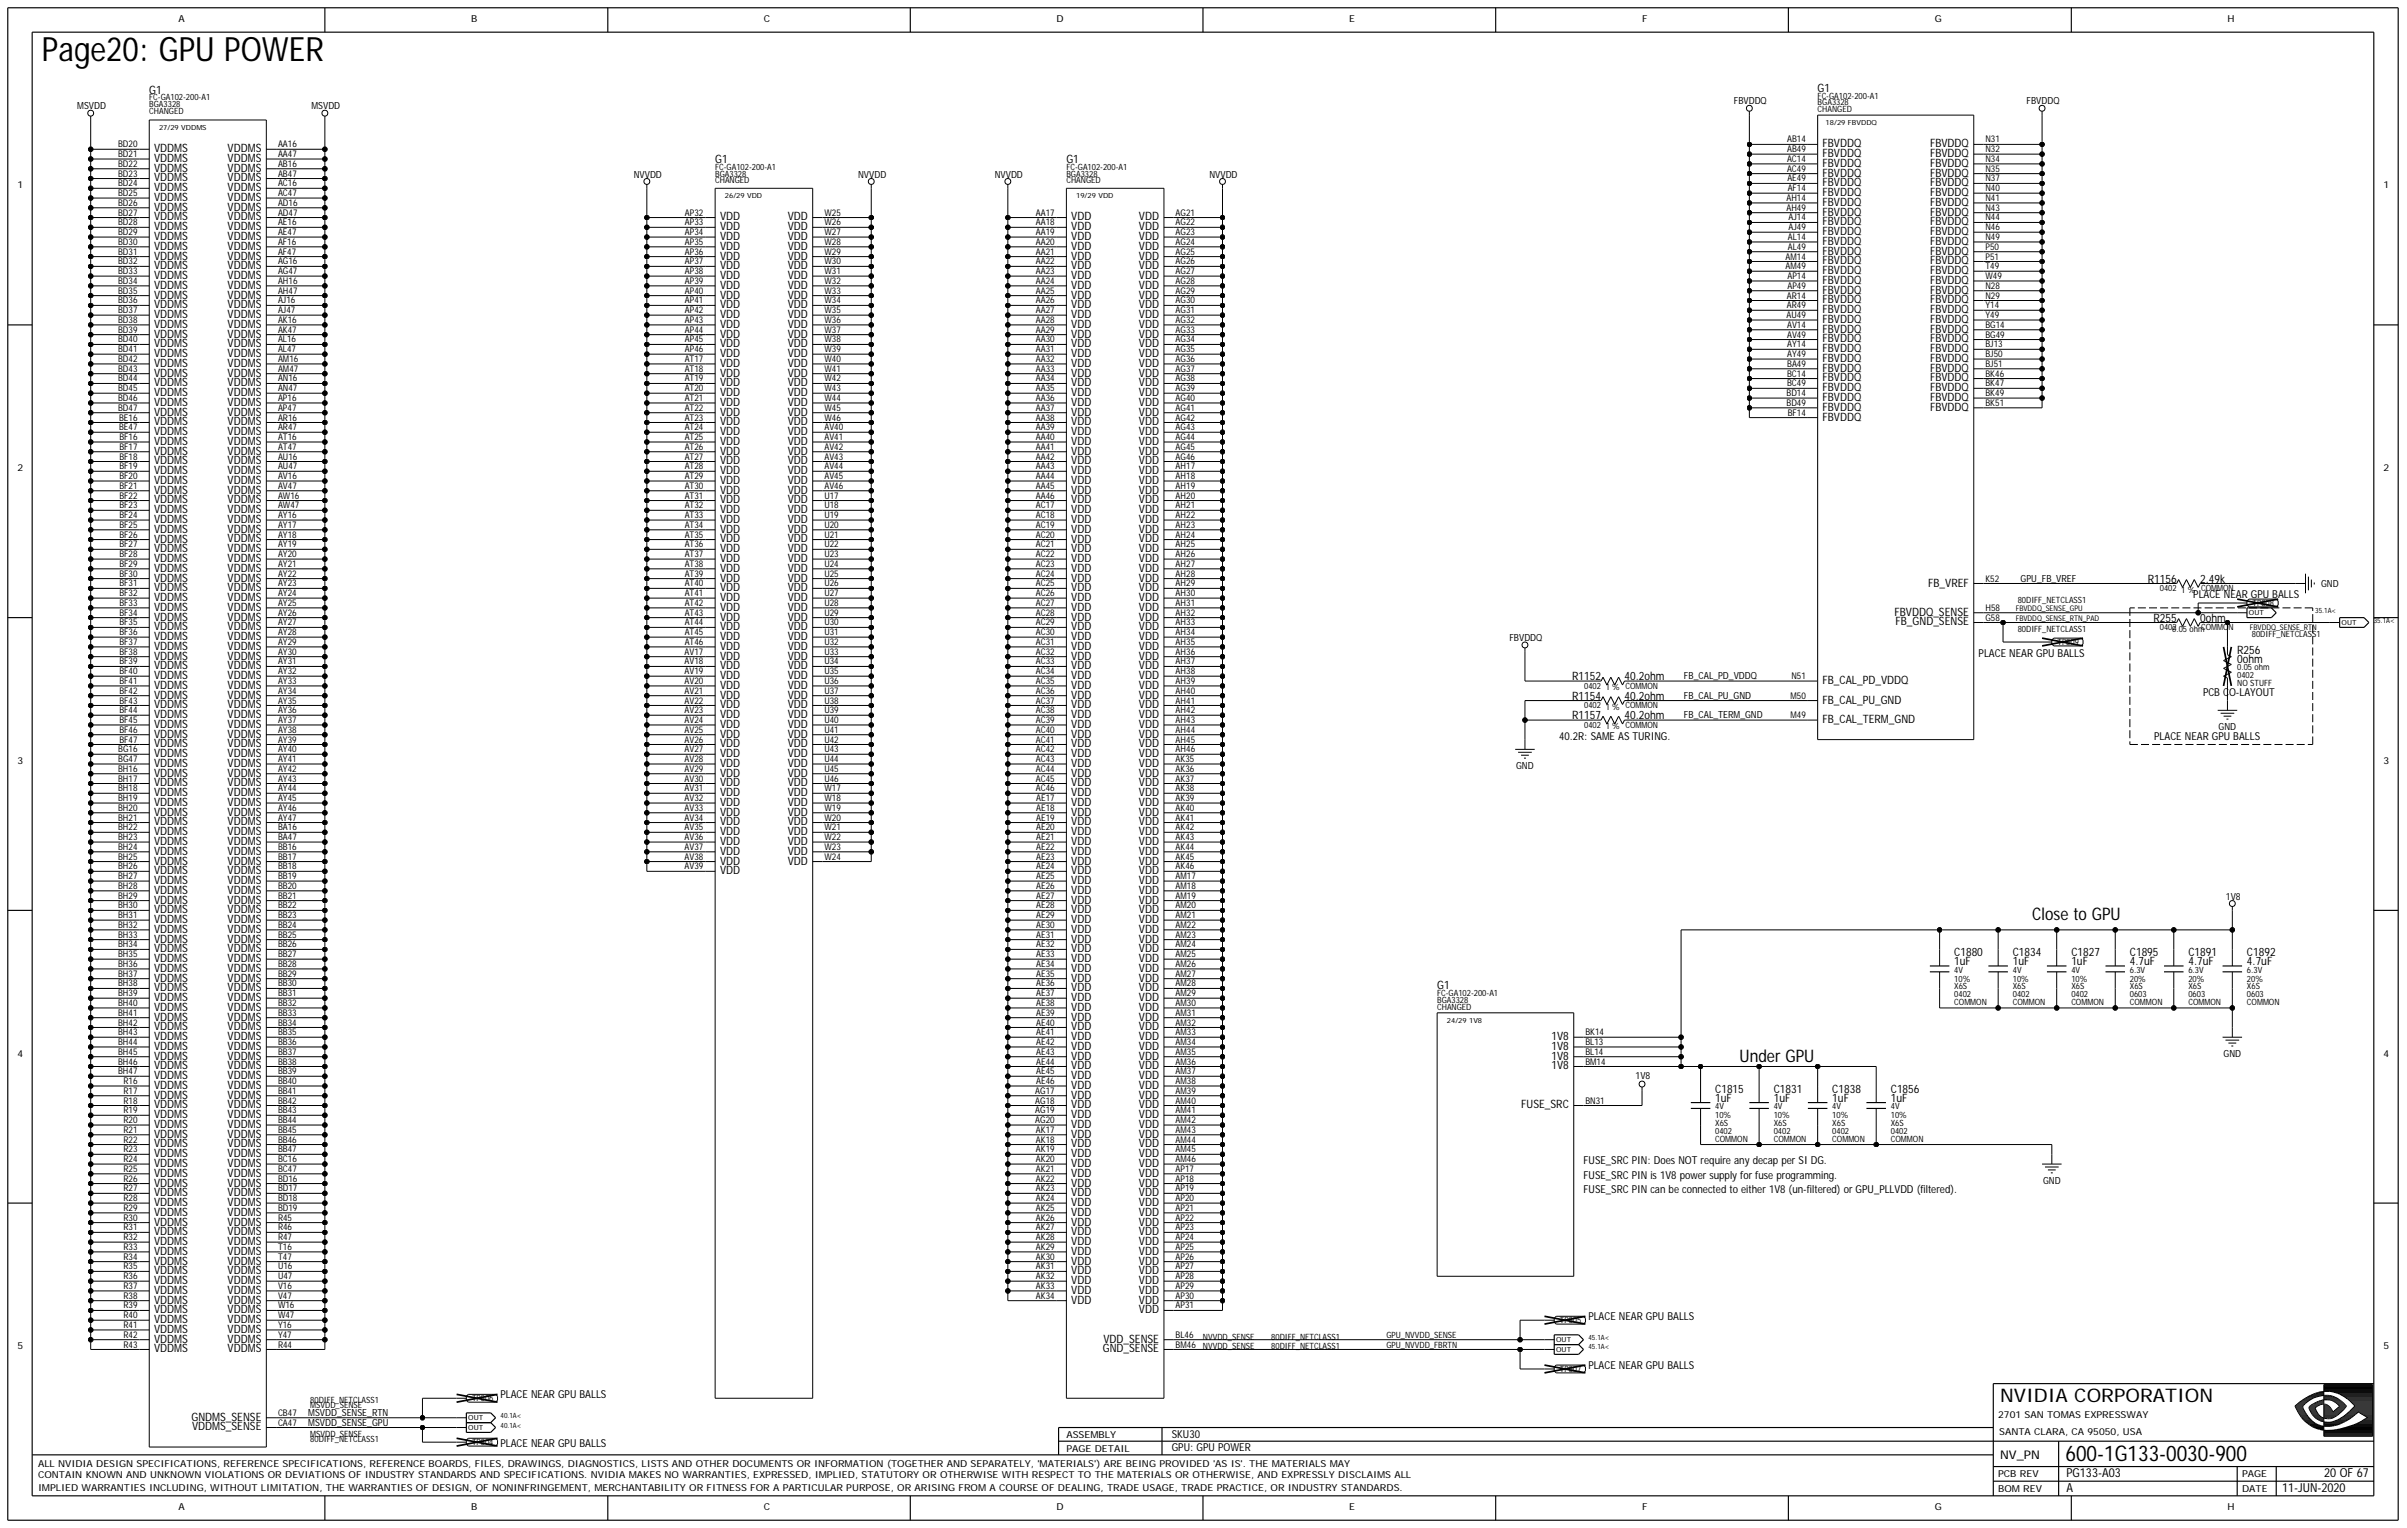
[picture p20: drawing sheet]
<svg xmlns="http://www.w3.org/2000/svg" width="422mm" height="268mm" viewBox="0 0 422 268" stroke-linecap="round" stroke-linejoin="round" font-family="sans-serif">
<defs><g id="words">
<text font-size="5.9" x="7.4" y="10.8">Page20: GPU POWER</text>
<text font-size="3.8" x="362.1" y="256.1">600-1G133-0030-900</text>
<text font-size="3.3" x="350.7" y="245.8">NVIDIA CORPORATION</text>
<g font-size="3">
<text x="356.3" y="161.3">Close to GPU</text>
<text x="305" y="186.1">Under GPU</text>
</g>
<g font-size="2.2">
<text x="362.3" y="261.5">A</text>
<text x="362.3" y="259">PG133-A03</text>
<text x="400.1" y="261.5">11-JUN-2020</text>
<text x="407.5" y="259">20 OF 67</text>
</g>
<text font-size="2.1" x="350.7" y="255.7">NV_PN</text>
<g font-size="2">
<text x="26.2" y="16.4">G1</text>
<text x="318.7" y="16.1">G1</text>
<text x="27" y="28.4">VDDMS</text>
<text x="27" y="26.7">VDDMS</text>
<text x="39.9" y="28.4">VDDMS</text>
<text x="39.9" y="26.7">VDDMS</text>
<text x="125.4" y="28.6">G1</text>
<text x="187" y="28.6">G1</text>
<text x="319.5" y="29.2">FBVDDQ</text>
<text x="319.5" y="27.5">FBVDDQ</text>
<text x="319.5" y="25.8">FBVDDQ</text>
<text x="338.4" y="29.2">FBVDDQ</text>
<text x="338.4" y="27.5">FBVDDQ</text>
<text x="338.4" y="25.8">FBVDDQ</text>
<text x="27" y="35.2">VDDMS</text>
<text x="27" y="33.5">VDDMS</text>
<text x="27" y="31.8">VDDMS</text>
<text x="27" y="30.1">VDDMS</text>
<text x="39.9" y="35.2">VDDMS</text>
<text x="39.9" y="33.5">VDDMS</text>
<text x="39.9" y="31.8">VDDMS</text>
<text x="39.9" y="30.1">VDDMS</text>
<text x="319.5" y="34.4">FBVDDQ</text>
<text x="319.5" y="32.7">FBVDDQ</text>
<text x="319.5" y="31">FBVDDQ</text>
<text x="338.4" y="34.4">FBVDDQ</text>
<text x="338.4" y="32.7">FBVDDQ</text>
<text x="338.4" y="31">FBVDDQ</text>
<text x="27" y="40.4">VDDMS</text>
<text x="27" y="38.7">VDDMS</text>
<text x="27" y="36.9">VDDMS</text>
<text x="39.9" y="40.4">VDDMS</text>
<text x="39.9" y="38.7">VDDMS</text>
<text x="39.9" y="36.9">VDDMS</text>
<text x="126.2" y="40.4">VDD</text>
<text x="126.2" y="38.7">VDD</text>
<text x="138.1" y="40.4">VDD</text>
<text x="138.1" y="38.7">VDD</text>
<text x="187.8" y="40.4">VDD</text>
<text x="187.8" y="38.7">VDD</text>
<text x="199.7" y="40.4">VDD</text>
<text x="199.7" y="38.7">VDD</text>
<text x="319.5" y="41.2">FBVDDQ</text>
<text x="319.5" y="39.5">FBVDDQ</text>
<text x="319.5" y="37.8">FBVDDQ</text>
<text x="319.5" y="36.1">FBVDDQ</text>
<text x="338.4" y="41.2">FBVDDQ</text>
<text x="338.4" y="39.5">FBVDDQ</text>
<text x="338.4" y="37.8">FBVDDQ</text>
<text x="338.4" y="36.1">FBVDDQ</text>
<text x="27" y="47.2">VDDMS</text>
<text x="27" y="45.5">VDDMS</text>
<text x="27" y="43.8">VDDMS</text>
<text x="27" y="42.1">VDDMS</text>
<text x="39.9" y="47.2">VDDMS</text>
<text x="39.9" y="45.5">VDDMS</text>
<text x="39.9" y="43.8">VDDMS</text>
<text x="39.9" y="42.1">VDDMS</text>
<text x="126.2" y="47.2">VDD</text>
<text x="126.2" y="45.5">VDD</text>
<text x="126.2" y="43.8">VDD</text>
<text x="126.2" y="42.1">VDD</text>
<text x="138.1" y="47.2">VDD</text>
<text x="138.1" y="45.5">VDD</text>
<text x="138.1" y="43.8">VDD</text>
<text x="138.1" y="42.1">VDD</text>
<text x="187.8" y="47.2">VDD</text>
<text x="187.8" y="45.5">VDD</text>
<text x="187.8" y="43.8">VDD</text>
<text x="187.8" y="42.1">VDD</text>
<text x="199.7" y="47.2">VDD</text>
<text x="199.7" y="45.5">VDD</text>
<text x="199.7" y="43.8">VDD</text>
<text x="199.7" y="42.1">VDD</text>
<text x="319.5" y="46.4">FBVDDQ</text>
<text x="319.5" y="44.6">FBVDDQ</text>
<text x="319.5" y="42.9">FBVDDQ</text>
<text x="338.4" y="46.4">FBVDDQ</text>
<text x="338.4" y="44.6">FBVDDQ</text>
<text x="338.4" y="42.9">FBVDDQ</text>
<text x="27" y="52.3">VDDMS</text>
<text x="27" y="50.6">VDDMS</text>
<text x="27" y="48.9">VDDMS</text>
<text x="39.9" y="52.3">VDDMS</text>
<text x="39.9" y="50.6">VDDMS</text>
<text x="39.9" y="48.9">VDDMS</text>
<text x="126.2" y="52.3">VDD</text>
<text x="126.2" y="50.6">VDD</text>
<text x="126.2" y="48.9">VDD</text>
<text x="138.1" y="52.3">VDD</text>
<text x="138.1" y="50.6">VDD</text>
<text x="138.1" y="48.9">VDD</text>
<text x="187.8" y="52.3">VDD</text>
<text x="187.8" y="50.6">VDD</text>
<text x="187.8" y="48.9">VDD</text>
<text x="199.7" y="52.3">VDD</text>
<text x="199.7" y="50.6">VDD</text>
<text x="199.7" y="48.9">VDD</text>
<text x="319.5" y="53.2">FBVDDQ</text>
<text x="319.5" y="51.5">FBVDDQ</text>
<text x="319.5" y="49.8">FBVDDQ</text>
<text x="319.5" y="48.1">FBVDDQ</text>
<text x="338.4" y="49.8">FBVDDQ</text>
<text x="338.4" y="48.1">FBVDDQ</text>
<text x="338.4" y="53.2">FBVDDQ</text>
<text x="338.4" y="51.5">FBVDDQ</text>
<text x="27" y="59.2">VDDMS</text>
<text x="27" y="57.5">VDDMS</text>
<text x="27" y="55.8">VDDMS</text>
<text x="27" y="54.1">VDDMS</text>
<text x="39.9" y="59.2">VDDMS</text>
<text x="39.9" y="57.5">VDDMS</text>
<text x="39.9" y="55.8">VDDMS</text>
<text x="39.9" y="54">VDDMS</text>
<text x="126.2" y="59.2">VDD</text>
<text x="126.2" y="57.5">VDD</text>
<text x="126.2" y="55.8">VDD</text>
<text x="126.2" y="54">VDD</text>
<text x="138.1" y="59.2">VDD</text>
<text x="138.1" y="57.5">VDD</text>
<text x="138.1" y="55.8">VDD</text>
<text x="138.1" y="54">VDD</text>
<text x="187.8" y="59.2">VDD</text>
<text x="187.8" y="57.5">VDD</text>
<text x="187.8" y="55.8">VDD</text>
<text x="187.8" y="54.1">VDD</text>
<text x="199.7" y="59.2">VDD</text>
<text x="199.7" y="57.5">VDD</text>
<text x="199.7" y="55.8">VDD</text>
<text x="199.7" y="54">VDD</text>
<text x="319.5" y="58.3">FBVDDQ</text>
<text x="319.5" y="56.6">FBVDDQ</text>
<text x="319.5" y="54.9">FBVDDQ</text>
<text x="338.4" y="56.6">FBVDDQ</text>
<text x="338.4" y="54.9">FBVDDQ</text>
<text x="338.4" y="58.3">FBVDDQ</text>
<text x="27" y="64.3">VDDMS</text>
<text x="27" y="62.6">VDDMS</text>
<text x="27" y="60.9">VDDMS</text>
<text x="39.9" y="64.3">VDDMS</text>
<text x="39.9" y="62.6">VDDMS</text>
<text x="39.9" y="60.9">VDDMS</text>
<text x="126.2" y="64.3">VDD</text>
<text x="126.2" y="62.6">VDD</text>
<text x="126.2" y="60.9">VDD</text>
<text x="138.1" y="64.3">VDD</text>
<text x="138.1" y="62.6">VDD</text>
<text x="138.1" y="60.9">VDD</text>
<text x="187.8" y="64.3">VDD</text>
<text x="187.8" y="62.6">VDD</text>
<text x="187.8" y="60.9">VDD</text>
<text x="199.7" y="64.3">VDD</text>
<text x="199.7" y="62.6">VDD</text>
<text x="199.7" y="60.9">VDD</text>
<text x="319.5" y="65.2">FBVDDQ</text>
<text x="319.5" y="63.5">FBVDDQ</text>
<text x="319.5" y="61.7">FBVDDQ</text>
<text x="319.5" y="60">FBVDDQ</text>
<text x="338.4" y="65.2">FBVDDQ</text>
<text x="338.4" y="63.5">FBVDDQ</text>
<text x="338.4" y="61.7">FBVDDQ</text>
<text x="338.4" y="60">FBVDDQ</text>
<text x="27" y="71.2">VDDMS</text>
<text x="27" y="69.4">VDDMS</text>
<text x="27" y="67.7">VDDMS</text>
<text x="27" y="66">VDDMS</text>
<text x="39.9" y="71.2">VDDMS</text>
<text x="39.9" y="69.4">VDDMS</text>
<text x="39.9" y="67.7">VDDMS</text>
<text x="39.9" y="66">VDDMS</text>
<text x="126.2" y="71.2">VDD</text>
<text x="126.2" y="69.4">VDD</text>
<text x="126.2" y="67.7">VDD</text>
<text x="126.2" y="66">VDD</text>
<text x="138.1" y="71.2">VDD</text>
<text x="138.1" y="69.4">VDD</text>
<text x="138.1" y="67.7">VDD</text>
<text x="138.1" y="66">VDD</text>
<text x="187.8" y="71.2">VDD</text>
<text x="187.8" y="69.4">VDD</text>
<text x="187.8" y="67.7">VDD</text>
<text x="187.8" y="66">VDD</text>
<text x="199.7" y="71.2">VDD</text>
<text x="199.7" y="69.4">VDD</text>
<text x="199.7" y="67.7">VDD</text>
<text x="199.7" y="66">VDD</text>
<text x="319.5" y="70.3">FBVDDQ</text>
<text x="319.5" y="68.6">FBVDDQ</text>
<text x="319.5" y="66.9">FBVDDQ</text>
<text x="338.4" y="70.3">FBVDDQ</text>
<text x="338.4" y="68.6">FBVDDQ</text>
<text x="338.4" y="66.9">FBVDDQ</text>
<text x="27" y="78">VDDMS</text>
<text x="27" y="76.3">VDDMS</text>
<text x="27" y="74.6">VDDMS</text>
<text x="27" y="72.9">VDDMS</text>
<text x="39.9" y="78">VDDMS</text>
<text x="39.9" y="76.3">VDDMS</text>
<text x="39.9" y="74.6">VDDMS</text>
<text x="39.9" y="72.9">VDDMS</text>
<text x="126.2" y="78">VDD</text>
<text x="126.2" y="76.3">VDD</text>
<text x="126.2" y="74.6">VDD</text>
<text x="126.2" y="72.9">VDD</text>
<text x="138.1" y="74.6">VDD</text>
<text x="138.1" y="72.9">VDD</text>
<text x="138.1" y="78">VDD</text>
<text x="138.1" y="76.3">VDD</text>
<text x="187.8" y="78">VDD</text>
<text x="187.8" y="76.3">VDD</text>
<text x="187.8" y="74.6">VDD</text>
<text x="187.8" y="72.9">VDD</text>
<text x="199.7" y="78">VDD</text>
<text x="199.7" y="76.3">VDD</text>
<text x="199.7" y="74.6">VDD</text>
<text x="199.7" y="72.9">VDD</text>
<text x="319.5" y="73.7">FBVDDQ</text>
<text x="319.5" y="72">FBVDDQ</text>
<text x="338.4" y="72">FBVDDQ</text>
<text x="27" y="83.1">VDDMS</text>
<text x="27" y="81.4">VDDMS</text>
<text x="27" y="79.7">VDDMS</text>
<text x="39.9" y="83.1">VDDMS</text>
<text x="39.9" y="81.4">VDDMS</text>
<text x="39.9" y="79.7">VDDMS</text>
<text x="126.2" y="83.1">VDD</text>
<text x="126.2" y="81.4">VDD</text>
<text x="126.2" y="79.7">VDD</text>
<text x="138.1" y="83.1">VDD</text>
<text x="138.1" y="81.4">VDD</text>
<text x="138.1" y="79.7">VDD</text>
<text x="187.8" y="83.1">VDD</text>
<text x="187.8" y="81.4">VDD</text>
<text x="187.8" y="79.7">VDD</text>
<text x="199.7" y="83.1">VDD</text>
<text x="199.7" y="81.4">VDD</text>
<text x="199.7" y="79.7">VDD</text>
<text x="27" y="90">VDDMS</text>
<text x="27" y="88.3">VDDMS</text>
<text x="27" y="86.6">VDDMS</text>
<text x="27" y="84.8">VDDMS</text>
<text x="39.9" y="90">VDDMS</text>
<text x="39.9" y="88.3">VDDMS</text>
<text x="39.9" y="86.6">VDDMS</text>
<text x="39.9" y="84.8">VDDMS</text>
<text x="126.2" y="90">VDD</text>
<text x="126.2" y="88.3">VDD</text>
<text x="126.2" y="86.6">VDD</text>
<text x="126.2" y="84.8">VDD</text>
<text x="138.1" y="90">VDD</text>
<text x="138.1" y="88.3">VDD</text>
<text x="138.1" y="86.6">VDD</text>
<text x="138.1" y="84.8">VDD</text>
<text x="187.8" y="90">VDD</text>
<text x="187.8" y="88.3">VDD</text>
<text x="187.8" y="86.6">VDD</text>
<text x="187.8" y="84.8">VDD</text>
<text x="199.7" y="90">VDD</text>
<text x="199.7" y="88.3">VDD</text>
<text x="199.7" y="86.6">VDD</text>
<text x="199.7" y="84.8">VDD</text>
<text x="27" y="95.1">VDDMS</text>
<text x="27" y="93.4">VDDMS</text>
<text x="27" y="91.7">VDDMS</text>
<text x="39.9" y="95.1">VDDMS</text>
<text x="39.9" y="93.4">VDDMS</text>
<text x="39.9" y="91.7">VDDMS</text>
<text x="126.2" y="95.1">VDD</text>
<text x="126.2" y="93.4">VDD</text>
<text x="126.2" y="91.7">VDD</text>
<text x="138.1" y="95.1">VDD</text>
<text x="138.1" y="93.4">VDD</text>
<text x="138.1" y="91.7">VDD</text>
<text x="187.8" y="95.1">VDD</text>
<text x="187.8" y="93.4">VDD</text>
<text x="187.8" y="91.7">VDD</text>
<text x="199.7" y="95.1">VDD</text>
<text x="199.7" y="93.4">VDD</text>
<text x="199.7" y="91.7">VDD</text>
<text x="27" y="101.9">VDDMS</text>
<text x="27" y="100.2">VDDMS</text>
<text x="27" y="98.5">VDDMS</text>
<text x="27" y="96.8">VDDMS</text>
<text x="39.9" y="101.9">VDDMS</text>
<text x="39.9" y="100.2">VDDMS</text>
<text x="39.9" y="98.5">VDDMS</text>
<text x="39.9" y="96.8">VDDMS</text>
<text x="126.2" y="101.9">VDD</text>
<text x="126.2" y="100.2">VDD</text>
<text x="126.2" y="98.5">VDD</text>
<text x="126.2" y="96.8">VDD</text>
<text x="138.1" y="101.9">VDD</text>
<text x="138.1" y="100.2">VDD</text>
<text x="138.1" y="98.5">VDD</text>
<text x="138.1" y="96.8">VDD</text>
<text x="187.8" y="101.9">VDD</text>
<text x="187.8" y="100.2">VDD</text>
<text x="187.8" y="98.5">VDD</text>
<text x="187.8" y="96.8">VDD</text>
<text x="199.7" y="101.9">VDD</text>
<text x="199.7" y="100.2">VDD</text>
<text x="199.7" y="98.5">VDD</text>
<text x="199.7" y="96.8">VDD</text>
<text x="27" y="107.1">VDDMS</text>
<text x="27" y="105.4">VDDMS</text>
<text x="27" y="103.7">VDDMS</text>
<text x="39.9" y="107.1">VDDMS</text>
<text x="39.9" y="105.4">VDDMS</text>
<text x="39.9" y="103.7">VDDMS</text>
<text x="126.2" y="107.1">VDD</text>
<text x="126.2" y="105.4">VDD</text>
<text x="126.2" y="103.7">VDD</text>
<text x="138.1" y="107.1">VDD</text>
<text x="138.1" y="105.4">VDD</text>
<text x="138.1" y="103.7">VDD</text>
<text x="187.8" y="107.1">VDD</text>
<text x="187.8" y="105.4">VDD</text>
<text x="187.8" y="103.7">VDD</text>
<text x="199.7" y="107.1">VDD</text>
<text x="199.7" y="105.4">VDD</text>
<text x="199.7" y="103.7">VDD</text>
<text x="332.2" y="107.9">FBVDDQ_SENSE</text>
<text x="338" y="102.8">FB_VREF</text>
<text x="376.6" y="102.1">R1156</text>
<text x="385.7" y="102.1">2.49k</text>
<text x="27" y="113.9">VDDMS</text>
<text x="27" y="112.2">VDDMS</text>
<text x="27" y="110.5">VDDMS</text>
<text x="27" y="108.8">VDDMS</text>
<text x="39.9" y="113.9">VDDMS</text>
<text x="39.9" y="112.2">VDDMS</text>
<text x="39.9" y="110.5">VDDMS</text>
<text x="39.9" y="108.8">VDDMS</text>
<text x="126.2" y="113.9">VDD</text>
<text x="126.2" y="112.2">VDD</text>
<text x="126.2" y="110.5">VDD</text>
<text x="126.2" y="108.8">VDD</text>
<text x="138.1" y="113.9">VDD</text>
<text x="138.1" y="112.2">VDD</text>
<text x="138.1" y="110.5">VDD</text>
<text x="138.1" y="108.8">VDD</text>
<text x="187.8" y="113.9">VDD</text>
<text x="187.8" y="112.2">VDD</text>
<text x="187.8" y="110.5">VDD</text>
<text x="187.8" y="108.8">VDD</text>
<text x="199.7" y="113.9">VDD</text>
<text x="199.7" y="112.2">VDD</text>
<text x="199.7" y="110.5">VDD</text>
<text x="199.7" y="108.8">VDD</text>
<text x="332.3" y="109.6">FB_GND_SENSE</text>
<text x="377.6" y="109">R255</text>
<text x="385.7" y="109">0ohm</text>
<text x="27" y="119.1">VDDMS</text>
<text x="27" y="117.3">VDDMS</text>
<text x="27" y="115.6">VDDMS</text>
<text x="39.9" y="119.1">VDDMS</text>
<text x="39.9" y="117.3">VDDMS</text>
<text x="39.9" y="115.6">VDDMS</text>
<text x="126.2" y="119.1">VDD</text>
<text x="126.2" y="117.3">VDD</text>
<text x="126.2" y="115.6">VDD</text>
<text x="138.1" y="119.1">VDD</text>
<text x="138.1" y="117.3">VDD</text>
<text x="138.1" y="115.6">VDD</text>
<text x="187.8" y="119.1">VDD</text>
<text x="187.8" y="117.3">VDD</text>
<text x="187.8" y="115.6">VDD</text>
<text x="199.7" y="119.1">VDD</text>
<text x="199.7" y="117.3">VDD</text>
<text x="199.7" y="115.6">VDD</text>
<text x="275.6" y="119.2">R1152</text>
<text x="284.8" y="119.2">40.2ohm</text>
<text x="319.5" y="119.9">FB_CAL_PD_VDDQ</text>
<text x="392.2" y="114.6">R256</text>
<text x="392.2" y="116.1">0ohm</text>
<text x="27" y="125.9">VDDMS</text>
<text x="27" y="124.2">VDDMS</text>
<text x="27" y="122.5">VDDMS</text>
<text x="27" y="120.8">VDDMS</text>
<text x="39.9" y="125.9">VDDMS</text>
<text x="39.9" y="124.2">VDDMS</text>
<text x="39.9" y="122.5">VDDMS</text>
<text x="39.9" y="120.8">VDDMS</text>
<text x="126.2" y="125.9">VDD</text>
<text x="126.2" y="124.2">VDD</text>
<text x="126.2" y="122.5">VDD</text>
<text x="126.2" y="120.8">VDD</text>
<text x="138.1" y="125.9">VDD</text>
<text x="138.1" y="124.2">VDD</text>
<text x="138.1" y="122.5">VDD</text>
<text x="138.1" y="120.8">VDD</text>
<text x="187.8" y="125.9">VDD</text>
<text x="187.8" y="124.2">VDD</text>
<text x="187.8" y="122.5">VDD</text>
<text x="187.8" y="120.8">VDD</text>
<text x="199.7" y="125.9">VDD</text>
<text x="199.7" y="124.2">VDD</text>
<text x="199.7" y="122.5">VDD</text>
<text x="199.7" y="120.8">VDD</text>
<text x="275.6" y="122.6">R1154</text>
<text x="284.8" y="122.6">40.2ohm</text>
<text x="319.5" y="123.3">FB_CAL_PU_GND</text>
<text x="27" y="131">VDDMS</text>
<text x="27" y="129.3">VDDMS</text>
<text x="27" y="127.6">VDDMS</text>
<text x="39.9" y="131">VDDMS</text>
<text x="39.9" y="129.3">VDDMS</text>
<text x="39.9" y="127.6">VDDMS</text>
<text x="126.2" y="131">VDD</text>
<text x="126.2" y="129.3">VDD</text>
<text x="126.2" y="127.6">VDD</text>
<text x="138.1" y="131">VDD</text>
<text x="138.1" y="129.3">VDD</text>
<text x="138.1" y="127.6">VDD</text>
<text x="187.8" y="131">VDD</text>
<text x="187.8" y="129.3">VDD</text>
<text x="187.8" y="127.6">VDD</text>
<text x="199.7" y="131">VDD</text>
<text x="199.7" y="129.3">VDD</text>
<text x="199.7" y="127.6">VDD</text>
<text x="275.6" y="126.1">R1157</text>
<text x="284.8" y="126.1">40.2ohm</text>
<text x="319.5" y="126.8">FB_CAL_TERM_GND</text>
<text x="27" y="137.9">VDDMS</text>
<text x="27" y="136.2">VDDMS</text>
<text x="27" y="134.4">VDDMS</text>
<text x="27" y="132.7">VDDMS</text>
<text x="39.9" y="137.9">VDDMS</text>
<text x="39.9" y="136.2">VDDMS</text>
<text x="39.9" y="134.4">VDDMS</text>
<text x="39.9" y="132.7">VDDMS</text>
<text x="126.2" y="137.9">VDD</text>
<text x="126.2" y="136.2">VDD</text>
<text x="126.2" y="134.4">VDD</text>
<text x="126.2" y="132.7">VDD</text>
<text x="138.1" y="137.9">VDD</text>
<text x="138.1" y="136.2">VDD</text>
<text x="138.1" y="134.4">VDD</text>
<text x="138.1" y="132.7">VDD</text>
<text x="187.8" y="137.9">VDD</text>
<text x="187.8" y="136.2">VDD</text>
<text x="187.8" y="134.4">VDD</text>
<text x="187.8" y="132.7">VDD</text>
<text x="199.7" y="137.9">VDD</text>
<text x="199.7" y="136.2">VDD</text>
<text x="199.7" y="134.4">VDD</text>
<text x="199.7" y="132.7">VDD</text>
<text x="27" y="143">VDDMS</text>
<text x="27" y="141.3">VDDMS</text>
<text x="27" y="139.6">VDDMS</text>
<text x="39.9" y="143">VDDMS</text>
<text x="39.9" y="141.3">VDDMS</text>
<text x="39.9" y="139.6">VDDMS</text>
<text x="126.2" y="143">VDD</text>
<text x="126.2" y="141.3">VDD</text>
<text x="126.2" y="139.6">VDD</text>
<text x="138.1" y="143">VDD</text>
<text x="138.1" y="141.3">VDD</text>
<text x="138.1" y="139.6">VDD</text>
<text x="187.8" y="143">VDD</text>
<text x="187.8" y="141.3">VDD</text>
<text x="187.8" y="139.6">VDD</text>
<text x="199.7" y="143">VDD</text>
<text x="199.7" y="141.3">VDD</text>
<text x="199.7" y="139.6">VDD</text>
<text x="27" y="149.8">VDDMS</text>
<text x="27" y="148.1">VDDMS</text>
<text x="27" y="146.4">VDDMS</text>
<text x="27" y="144.7">VDDMS</text>
<text x="39.9" y="149.8">VDDMS</text>
<text x="39.9" y="148.1">VDDMS</text>
<text x="39.9" y="146.4">VDDMS</text>
<text x="39.9" y="144.7">VDDMS</text>
<text x="126.2" y="149.8">VDD</text>
<text x="126.2" y="148.1">VDD</text>
<text x="126.2" y="146.4">VDD</text>
<text x="126.2" y="144.7">VDD</text>
<text x="138.1" y="149.8">VDD</text>
<text x="138.1" y="148.1">VDD</text>
<text x="138.1" y="146.4">VDD</text>
<text x="138.1" y="144.7">VDD</text>
<text x="187.8" y="149.8">VDD</text>
<text x="187.8" y="148.1">VDD</text>
<text x="187.8" y="146.4">VDD</text>
<text x="187.8" y="144.7">VDD</text>
<text x="199.7" y="149.8">VDD</text>
<text x="199.7" y="148.1">VDD</text>
<text x="199.7" y="146.4">VDD</text>
<text x="199.7" y="144.7">VDD</text>
<text x="27" y="155">VDDMS</text>
<text x="27" y="153.3">VDDMS</text>
<text x="27" y="151.6">VDDMS</text>
<text x="39.9" y="155">VDDMS</text>
<text x="39.9" y="153.3">VDDMS</text>
<text x="39.9" y="151.6">VDDMS</text>
<text x="126.2" y="153.3">VDD</text>
<text x="126.2" y="151.6">VDD</text>
<text x="138.1" y="151.6">VDD</text>
<text x="187.8" y="155">VDD</text>
<text x="187.8" y="153.3">VDD</text>
<text x="187.8" y="151.6">VDD</text>
<text x="199.7" y="155">VDD</text>
<text x="199.7" y="153.3">VDD</text>
<text x="199.7" y="151.6">VDD</text>
<text x="27" y="161.8">VDDMS</text>
<text x="27" y="160.1">VDDMS</text>
<text x="27" y="158.4">VDDMS</text>
<text x="27" y="156.7">VDDMS</text>
<text x="39.9" y="161.8">VDDMS</text>
<text x="39.9" y="160.1">VDDMS</text>
<text x="39.9" y="158.4">VDDMS</text>
<text x="39.9" y="156.7">VDDMS</text>
<text x="187.8" y="161.8">VDD</text>
<text x="187.8" y="160.1">VDD</text>
<text x="187.8" y="158.4">VDD</text>
<text x="187.8" y="156.7">VDD</text>
<text x="199.7" y="161.8">VDD</text>
<text x="199.7" y="160.1">VDD</text>
<text x="199.7" y="158.4">VDD</text>
<text x="199.7" y="156.7">VDD</text>
<text x="27" y="167">VDDMS</text>
<text x="27" y="165.2">VDDMS</text>
<text x="27" y="163.5">VDDMS</text>
<text x="39.9" y="167">VDDMS</text>
<text x="39.9" y="165.2">VDDMS</text>
<text x="39.9" y="163.5">VDDMS</text>
<text x="187.8" y="167">VDD</text>
<text x="187.8" y="165.2">VDD</text>
<text x="187.8" y="163.5">VDD</text>
<text x="199.7" y="167">VDD</text>
<text x="199.7" y="165.2">VDD</text>
<text x="199.7" y="163.5">VDD</text>
<text x="342.6" y="167.6">C1880</text>
<text x="352.9" y="167.6">C1834</text>
<text x="363.2" y="167.6">C1827</text>
<text x="373.4" y="167.6">C1895</text>
<text x="383.7" y="167.6">C1891</text>
<text x="393.9" y="167.6">C1892</text>
<text x="27" y="173.8">VDDMS</text>
<text x="27" y="172.1">VDDMS</text>
<text x="27" y="170.4">VDDMS</text>
<text x="27" y="168.7">VDDMS</text>
<text x="39.9" y="173.8">VDDMS</text>
<text x="39.9" y="172.1">VDDMS</text>
<text x="39.9" y="170.4">VDDMS</text>
<text x="39.9" y="168.7">VDDMS</text>
<text x="187.8" y="173.8">VDD</text>
<text x="187.8" y="172.1">VDD</text>
<text x="187.8" y="170.4">VDD</text>
<text x="187.8" y="168.7">VDD</text>
<text x="199.7" y="173.8">VDD</text>
<text x="199.7" y="172.1">VDD</text>
<text x="199.7" y="170.4">VDD</text>
<text x="199.7" y="168.7">VDD</text>
<text x="252" y="173.5">G1</text>
<text x="342.6" y="169.2">1uF</text>
<text x="352.9" y="169.2">1uF</text>
<text x="363.2" y="169.2">1uF</text>
<text x="373.4" y="169.2">4.7uF</text>
<text x="383.7" y="169.2">4.7uF</text>
<text x="393.9" y="169.2">4.7uF</text>
<text x="27" y="178.9">VDDMS</text>
<text x="27" y="177.2">VDDMS</text>
<text x="27" y="175.5">VDDMS</text>
<text x="39.9" y="178.9">VDDMS</text>
<text x="39.9" y="177.2">VDDMS</text>
<text x="39.9" y="175.5">VDDMS</text>
<text x="187.8" y="178.9">VDD</text>
<text x="187.8" y="177.2">VDD</text>
<text x="187.8" y="175.5">VDD</text>
<text x="199.7" y="178.9">VDD</text>
<text x="199.7" y="177.2">VDD</text>
<text x="199.7" y="175.5">VDD</text>
<text x="27" y="185.8">VDDMS</text>
<text x="27" y="184.1">VDDMS</text>
<text x="27" y="182.3">VDDMS</text>
<text x="27" y="180.6">VDDMS</text>
<text x="39.9" y="185.8">VDDMS</text>
<text x="39.9" y="184.1">VDDMS</text>
<text x="39.9" y="182.3">VDDMS</text>
<text x="39.9" y="180.6">VDDMS</text>
<text x="187.8" y="185.8">VDD</text>
<text x="187.8" y="184.1">VDD</text>
<text x="187.8" y="182.3">VDD</text>
<text x="187.8" y="180.6">VDD</text>
<text x="199.7" y="185.8">VDD</text>
<text x="199.7" y="184.1">VDD</text>
<text x="199.7" y="182.3">VDD</text>
<text x="199.7" y="180.6">VDD</text>
<text x="272" y="185.8">1V8</text>
<text x="272" y="184.1">1V8</text>
<text x="272" y="182.3">1V8</text>
<text x="27" y="190.9">VDDMS</text>
<text x="27" y="189.2">VDDMS</text>
<text x="27" y="187.5">VDDMS</text>
<text x="39.9" y="190.9">VDDMS</text>
<text x="39.9" y="189.2">VDDMS</text>
<text x="39.9" y="187.5">VDDMS</text>
<text x="187.8" y="190.9">VDD</text>
<text x="187.8" y="189.2">VDD</text>
<text x="187.8" y="187.5">VDD</text>
<text x="199.7" y="190.9">VDD</text>
<text x="199.7" y="189.2">VDD</text>
<text x="199.7" y="187.5">VDD</text>
<text x="272" y="187.5">1V8</text>
<text x="300.7" y="191.6">C1815</text>
<text x="311" y="191.6">C1831</text>
<text x="321.2" y="191.6">C1838</text>
<text x="331.5" y="191.6">C1856</text>
<text x="27" y="197.7">VDDMS</text>
<text x="27" y="196">VDDMS</text>
<text x="27" y="194.3">VDDMS</text>
<text x="27" y="192.6">VDDMS</text>
<text x="39.9" y="197.7">VDDMS</text>
<text x="39.9" y="196">VDDMS</text>
<text x="39.9" y="194.3">VDDMS</text>
<text x="39.9" y="192.6">VDDMS</text>
<text x="187.8" y="197.7">VDD</text>
<text x="187.8" y="196">VDD</text>
<text x="187.8" y="194.3">VDD</text>
<text x="187.8" y="192.6">VDD</text>
<text x="199.7" y="197.7">VDD</text>
<text x="199.7" y="196">VDD</text>
<text x="199.7" y="194.3">VDD</text>
<text x="199.7" y="192.6">VDD</text>
<text x="266.7" y="194.3">FUSE_SRC</text>
<text x="300.7" y="193.1">1uF</text>
<text x="311" y="193.1">1uF</text>
<text x="321.2" y="193.1">1uF</text>
<text x="331.5" y="193.1">1uF</text>
<text x="27" y="202.9">VDDMS</text>
<text x="27" y="201.2">VDDMS</text>
<text x="27" y="199.5">VDDMS</text>
<text x="39.9" y="202.9">VDDMS</text>
<text x="39.9" y="201.2">VDDMS</text>
<text x="39.9" y="199.5">VDDMS</text>
<text x="187.8" y="202.9">VDD</text>
<text x="187.8" y="201.2">VDD</text>
<text x="187.8" y="199.5">VDD</text>
<text x="199.7" y="202.9">VDD</text>
<text x="199.7" y="201.2">VDD</text>
<text x="199.7" y="199.5">VDD</text>
<text x="27" y="209.7">VDDMS</text>
<text x="27" y="208">VDDMS</text>
<text x="27" y="206.3">VDDMS</text>
<text x="27" y="204.6">VDDMS</text>
<text x="39.9" y="209.7">VDDMS</text>
<text x="39.9" y="208">VDDMS</text>
<text x="39.9" y="206.3">VDDMS</text>
<text x="39.9" y="204.6">VDDMS</text>
<text x="187.8" y="209.7">VDD</text>
<text x="187.8" y="208">VDD</text>
<text x="187.8" y="206.3">VDD</text>
<text x="187.8" y="204.6">VDD</text>
<text x="199.7" y="209.7">VDD</text>
<text x="199.7" y="208">VDD</text>
<text x="199.7" y="206.3">VDD</text>
<text x="199.7" y="204.6">VDD</text>
<text x="27" y="214.8">VDDMS</text>
<text x="27" y="213.1">VDDMS</text>
<text x="27" y="211.4">VDDMS</text>
<text x="39.9" y="214.8">VDDMS</text>
<text x="39.9" y="213.1">VDDMS</text>
<text x="39.9" y="211.4">VDDMS</text>
<text x="187.8" y="214.8">VDD</text>
<text x="187.8" y="213.1">VDD</text>
<text x="187.8" y="211.4">VDD</text>
<text x="199.7" y="214.8">VDD</text>
<text x="199.7" y="213.1">VDD</text>
<text x="199.7" y="211.4">VDD</text>
<text x="27" y="221.7">VDDMS</text>
<text x="27" y="220">VDDMS</text>
<text x="27" y="218.3">VDDMS</text>
<text x="27" y="216.6">VDDMS</text>
<text x="39.9" y="221.7">VDDMS</text>
<text x="39.9" y="220">VDDMS</text>
<text x="39.9" y="218.3">VDDMS</text>
<text x="39.9" y="216.6">VDDMS</text>
<text x="187.8" y="221.7">VDD</text>
<text x="187.8" y="220">VDD</text>
<text x="187.8" y="218.3">VDD</text>
<text x="187.8" y="216.6">VDD</text>
<text x="199.7" y="221.7">VDD</text>
<text x="199.7" y="220">VDD</text>
<text x="199.7" y="218.3">VDD</text>
<text x="199.7" y="216.6">VDD</text>
<text x="27" y="226.8">VDDMS</text>
<text x="27" y="225.1">VDDMS</text>
<text x="27" y="223.4">VDDMS</text>
<text x="39.9" y="226.8">VDDMS</text>
<text x="39.9" y="225.1">VDDMS</text>
<text x="39.9" y="223.4">VDDMS</text>
<text x="187.8" y="226.8">VDD</text>
<text x="187.8" y="225.1">VDD</text>
<text x="187.8" y="223.4">VDD</text>
<text x="199.7" y="226.8">VDD</text>
<text x="199.7" y="225.1">VDD</text>
<text x="199.7" y="223.4">VDD</text>
<text x="27" y="233.7">VDDMS</text>
<text x="27" y="232">VDDMS</text>
<text x="27" y="230.2">VDDMS</text>
<text x="27" y="228.5">VDDMS</text>
<text x="39.9" y="233.7">VDDMS</text>
<text x="39.9" y="232">VDDMS</text>
<text x="39.9" y="230.2">VDDMS</text>
<text x="39.9" y="228.5">VDDMS</text>
<text x="187.8" y="228.5">VDD</text>
<text x="199.7" y="230.2">VDD</text>
<text x="199.7" y="228.5">VDD</text>
<text x="27" y="237.1">VDDMS</text>
<text x="27" y="235.4">VDDMS</text>
<text x="39.9" y="235.4">VDDMS</text>
<text x="39.9" y="237.1">VDDMS</text>
<text x="193.4" y="237.1">GND_SENSE</text>
<text x="193.5" y="235.4">VDD_SENSE</text>
<text x="33.6" y="249.1">GNDMS_SENSE</text>
<text x="33.7" y="250.8">VDDMS_SENSE</text>
</g>
<g font-size="1.9">
<text x="384.5" y="104.9">PLACE NEAR GPU BALLS</text>
<text x="346.9" y="115.1">PLACE NEAR GPU BALLS</text>
<text x="386.3" y="122">PCB CO-LAYOUT</text>
<text x="273.4" y="129.7">40.2R: SAME AS TURING.</text>
<text x="377.7" y="129.7">PLACE NEAR GPU BALLS</text>
<text x="277.6" y="206.6">FUSE_SRC PIN is 1V8 power supply for fuse programming.</text>
<text x="277.6" y="209.2">FUSE_SRC PIN can be connected to either 1V8 (un-filtered) or GPU_PLLVDD (filtered).</text>
<text x="277.6" y="204.1">FUSE_SRC PIN: Does NOT require any decap per SI DG.</text>
<text x="278.5" y="231.4">PLACE NEAR GPU BALLS</text>
<text x="278.5" y="240">PLACE NEAR GPU BALLS</text>
<text x="87.7" y="245.1">PLACE NEAR GPU BALLS</text>
<text x="87.7" y="253.7">PLACE NEAR GPU BALLS</text>
<text x="205.4" y="252.1">SKU30</text>
<text x="205.4" y="254.4">GPU: GPU POWER</text>
</g>
<g font-size="1.7">
<text x="31.3" y="3.9">A</text>
<text x="82.6" y="3.9">B</text>
<text x="133.9" y="3.9">C</text>
<text x="185.3" y="3.9">D</text>
<text x="236.6" y="3.9">E</text>
<text x="287.9" y="3.9">F</text>
<text x="339.2" y="3.9">G</text>
<text x="390.5" y="3.9">H</text>
<text x="13.6" y="19.2">MSVDD</text>
<text x="54.6" y="19.2">MSVDD</text>
<text x="304" y="18.3">FBVDDQ</text>
<text x="355.3" y="18.3">FBVDDQ</text>
<text x="3.1" y="33">1</text>
<text x="111.1" y="31.1">NVVDD</text>
<text x="150.5" y="31.1">NVVDD</text>
<text x="174.4" y="31.1">NVVDD</text>
<text x="212" y="31.1">NVVDD</text>
<text x="417.9" y="33">1</text>
<text x="3.1" y="82.6">2</text>
<text x="417.9" y="82.6">2</text>
<text x="354.3" y="101.9">GPU_FB_VREF</text>
<text x="406.9" y="103">GND</text>
<text x="264.6" y="112.4">FBVDDQ</text>
<text x="295.2" y="119.1">FB_CAL_PD_VDDQ</text>
<text x="295.2" y="122.5">FB_CAL_PU_GND</text>
<text x="295.2" y="125.9">FB_CAL_TERM_GND</text>
<text x="389" y="127.9">GND</text>
<text x="3.1" y="133.9">3</text>
<text x="265.8" y="134.8">GND</text>
<text x="417.9" y="133.9">3</text>
<text x="390.3" y="157.7">1V8</text>
<text x="3.1" y="185.3">4</text>
<text x="389.8" y="185.3">GND</text>
<text x="417.9" y="185.3">4</text>
<text x="286.8" y="189.2">1V8</text>
<text x="358.2" y="207.5">GND</text>
<text x="3.1" y="236.6">5</text>
<text x="417.9" y="236.6">5</text>
<text x="54" y="249.9">MSVDD_SENSE_GPU</text>
<text x="54" y="248.2">MSVDD_SENSE_RTN</text>
<text x="350.3" y="248.5">2701 SAN TOMAS EXPRESSWAY</text>
<text x="350.5" y="251.6">SANTA CLARA, CA 95050, USA</text>
<text x="6.7" y="257.1">ALL NVIDIA DESIGN SPECIFICATIONS, REFERENCE SPECIFICATIONS, REFERENCE BOARDS, FILES, DRAWINGS, DIAGNOSTICS, LISTS AND OTHER DOCUMENTS OR INFORMATION (TOGETHER AND SEPARATELY, 'MATERIALS') ARE BEING PROVIDED 'AS IS'. THE MATERIALS MAY</text>
<text x="187" y="254.5">PAGE DETAIL</text>
<text x="187" y="252.1">ASSEMBLY</text>
<text x="6.7" y="259.2">CONTAIN KNOWN AND UNKNOWN VIOLATIONS OR DEVIATIONS OF INDUSTRY STANDARDS AND SPECIFICATIONS. NVIDIA MAKES NO WARRANTIES, EXPRESSED, IMPLIED, STATUTORY OR OTHERWISE WITH RESPECT TO THE MATERIALS OR OTHERWISE, AND EXPRESSLY DISCLAIMS ALL</text>
<text x="6.7" y="261.4">IMPLIED WARRANTIES INCLUDING, WITHOUT LIMITATION, THE WARRANTIES OF DESIGN, OF NONINFRINGEMENT, MERCHANTABILITY OR FITNESS FOR A PARTICULAR PURPOSE, OR ARISING FROM A COURSE OF DEALING, TRADE USAGE, TRADE PRACTICE, OR INDUSTRY STANDARDS.</text>
<text x="350.3" y="261.5">BOM REV</text>
<text x="350.3" y="259">PCB REV</text>
<text x="393.1" y="259">PAGE</text>
<text x="393.1" y="261.5">DATE</text>
<text x="31.3" y="264.8">A</text>
<text x="82.6" y="264.8">B</text>
<text x="133.9" y="264.8">C</text>
<text x="185.3" y="264.8">D</text>
<text x="236.6" y="264.8">E</text>
<text x="287.9" y="264.8">F</text>
<text x="339.2" y="264.8">G</text>
<text x="390.5" y="264.8">H</text>
</g>
<g font-size="1.6">
<text x="20.7" y="29.2">BD22</text>
<text x="20.7" y="27.5">BD21</text>
<text x="20.7" y="25.8">BD20</text>
<text x="48.7" y="29.2">AB16</text>
<text x="48.7" y="27.5">AA47</text>
<text x="48.7" y="25.8">AA16</text>
<text x="313.3" y="28.4">AC14</text>
<text x="313.3" y="26.7">AB49</text>
<text x="313.3" y="25">AB14</text>
<text x="348.1" y="28.4">N34</text>
<text x="348.1" y="26.7">N32</text>
<text x="348.1" y="25">N31</text>
<text x="20.7" y="34.4">BD25</text>
<text x="20.7" y="32.7">BD24</text>
<text x="20.7" y="31">BD23</text>
<text x="48.7" y="34.4">AC47</text>
<text x="48.7" y="32.7">AC16</text>
<text x="48.7" y="31">AB47</text>
<text x="313.2" y="35.2">AH14</text>
<text x="313.3" y="30.1">AC49</text>
<text x="313.4" y="31.8">AE49</text>
<text x="313.4" y="33.5">AF14</text>
<text x="348.1" y="35.2">N41</text>
<text x="348.1" y="33.5">N40</text>
<text x="348.1" y="31.8">N37</text>
<text x="348.1" y="30.1">N35</text>
<text x="20.7" y="41.2">BD29</text>
<text x="20.7" y="39.5">BD28</text>
<text x="20.7" y="37.8">BD27</text>
<text x="20.7" y="36.1">BD26</text>
<text x="48.7" y="41.2">AE47</text>
<text x="48.7" y="39.5">AE16</text>
<text x="48.7" y="37.8">AD47</text>
<text x="48.7" y="36.1">AD16</text>
<text x="120.1" y="41.2">AP34</text>
<text x="120.1" y="39.5">AP33</text>
<text x="120.1" y="37.8">AP32</text>
<text x="144.5" y="41.2">W27</text>
<text x="144.5" y="39.5">W26</text>
<text x="144.5" y="37.8">W25</text>
<text x="181.6" y="41.2">AA19</text>
<text x="181.6" y="39.5">AA18</text>
<text x="181.6" y="37.8">AA17</text>
<text x="206.1" y="41.2">AG23</text>
<text x="206.1" y="39.5">AG22</text>
<text x="206.1" y="37.8">AG21</text>
<text x="313.2" y="36.9">AH49</text>
<text x="313.6" y="40.4">AJ49</text>
<text x="313.6" y="38.7">AJ14</text>
<text x="348.1" y="40.4">N46</text>
<text x="348.1" y="38.7">N44</text>
<text x="348.1" y="36.9">N43</text>
<text x="20.7" y="46.4">BD32</text>
<text x="20.7" y="44.6">BD31</text>
<text x="20.7" y="42.9">BD30</text>
<text x="48.7" y="46.4">AG16</text>
<text x="48.7" y="44.6">AF47</text>
<text x="48.7" y="42.9">AF16</text>
<text x="120.1" y="46.4">AP37</text>
<text x="120.1" y="44.6">AP36</text>
<text x="120.1" y="42.9">AP35</text>
<text x="144.5" y="46.4">W30</text>
<text x="144.5" y="44.6">W29</text>
<text x="144.5" y="42.9">W28</text>
<text x="181.6" y="46.4">AA22</text>
<text x="181.6" y="44.6">AA21</text>
<text x="181.6" y="42.9">AA20</text>
<text x="206.1" y="46.4">AG26</text>
<text x="206.1" y="44.6">AG25</text>
<text x="206.1" y="42.9">AG24</text>
<text x="313.1" y="47.2">AM49</text>
<text x="313.1" y="45.5">AM14</text>
<text x="313.5" y="43.8">AL49</text>
<text x="313.5" y="42.1">AL14</text>
<text x="348.1" y="47.2">T49</text>
<text x="348.1" y="45.5">P51</text>
<text x="348.1" y="43.8">P50</text>
<text x="348.1" y="42.1">N49</text>
<text x="20.7" y="53.2">BD36</text>
<text x="20.7" y="51.5">BD35</text>
<text x="20.7" y="49.8">BD34</text>
<text x="20.7" y="48.1">BD33</text>
<text x="48.7" y="53.2">AJ16</text>
<text x="48.7" y="51.5">AH47</text>
<text x="48.7" y="49.8">AH16</text>
<text x="48.7" y="48.1">AG47</text>
<text x="120.1" y="53.2">AP41</text>
<text x="120.1" y="51.5">AP40</text>
<text x="120.1" y="49.8">AP39</text>
<text x="120.1" y="48.1">AP38</text>
<text x="144.5" y="53.2">W34</text>
<text x="144.5" y="51.5">W33</text>
<text x="144.5" y="49.8">W32</text>
<text x="144.5" y="48.1">W31</text>
<text x="181.6" y="53.2">AA26</text>
<text x="181.6" y="51.5">AA25</text>
<text x="181.6" y="49.8">AA24</text>
<text x="181.6" y="48.1">AA23</text>
<text x="206.1" y="53.2">AG30</text>
<text x="206.1" y="51.5">AG29</text>
<text x="206.1" y="49.8">AG28</text>
<text x="206.1" y="48.1">AG27</text>
<text x="313.3" y="52.3">AR14</text>
<text x="313.4" y="50.6">AP49</text>
<text x="313.4" y="48.9">AP14</text>
<text x="348.1" y="48.9">W49</text>
<text x="348.1" y="52.3">N29</text>
<text x="348.1" y="50.6">N28</text>
<text x="20.7" y="58.3">BD39</text>
<text x="20.7" y="56.6">BD38</text>
<text x="20.7" y="54.9">BD37</text>
<text x="48.7" y="58.3">AK47</text>
<text x="48.7" y="56.6">AK16</text>
<text x="48.7" y="54.9">AJ47</text>
<text x="120.1" y="58.3">AP44</text>
<text x="120.1" y="56.6">AP43</text>
<text x="120.1" y="54.9">AP42</text>
<text x="144.5" y="58.3">W37</text>
<text x="144.5" y="56.6">W36</text>
<text x="144.5" y="54.9">W35</text>
<text x="181.6" y="58.3">AA29</text>
<text x="181.6" y="56.6">AA28</text>
<text x="181.6" y="54.9">AA27</text>
<text x="206.1" y="58.3">AG33</text>
<text x="206.1" y="56.6">AG32</text>
<text x="206.1" y="54.9">AG31</text>
<text x="313.2" y="55.8">AU49</text>
<text x="313.3" y="54">AR49</text>
<text x="313.3" y="59.2">AV49</text>
<text x="313.3" y="57.5">AV14</text>
<text x="348.1" y="55.8">Y49</text>
<text x="348.1" y="54">Y14</text>
<text x="348.1" y="59.2">BG49</text>
<text x="348.1" y="57.5">BG14</text>
<text x="20.7" y="65.2">BD43</text>
<text x="20.7" y="63.5">BD42</text>
<text x="20.7" y="61.7">BD41</text>
<text x="20.7" y="60">BD40</text>
<text x="48.7" y="65.2">AM47</text>
<text x="48.7" y="63.5">AM16</text>
<text x="48.7" y="61.7">AL47</text>
<text x="48.7" y="60">AL16</text>
<text x="120" y="65.2">AT18</text>
<text x="120" y="63.5">AT17</text>
<text x="120.1" y="61.7">AP46</text>
<text x="120.1" y="60">AP45</text>
<text x="144.5" y="65.2">W41</text>
<text x="144.5" y="63.5">W40</text>
<text x="144.5" y="61.7">W39</text>
<text x="144.5" y="60">W38</text>
<text x="181.6" y="65.2">AA33</text>
<text x="181.6" y="63.5">AA32</text>
<text x="181.6" y="61.7">AA31</text>
<text x="181.6" y="60">AA30</text>
<text x="206.1" y="65.2">AG37</text>
<text x="206.1" y="63.5">AG36</text>
<text x="206.1" y="61.7">AG35</text>
<text x="206.1" y="60">AG34</text>
<text x="313.3" y="64.3">BA49</text>
<text x="313.4" y="62.6">AY49</text>
<text x="313.4" y="60.9">AY14</text>
<text x="348.1" y="64.3">BJ51</text>
<text x="348.1" y="62.6">BJ50</text>
<text x="348.1" y="60.9">BJ13</text>
<text x="20.7" y="70.3">BD46</text>
<text x="20.7" y="68.6">BD45</text>
<text x="20.7" y="66.9">BD44</text>
<text x="48.7" y="70.3">AP16</text>
<text x="48.7" y="68.6">AN47</text>
<text x="48.7" y="66.9">AN16</text>
<text x="120" y="70.3">AT21</text>
<text x="120" y="68.6">AT20</text>
<text x="120" y="66.9">AT19</text>
<text x="144.5" y="70.3">W44</text>
<text x="144.5" y="68.6">W43</text>
<text x="144.5" y="66.9">W42</text>
<text x="181.6" y="70.3">AA36</text>
<text x="181.6" y="68.6">AA35</text>
<text x="181.6" y="66.9">AA34</text>
<text x="206.1" y="70.3">AG40</text>
<text x="206.1" y="68.6">AG39</text>
<text x="206.1" y="66.9">AG38</text>
<text x="313.2" y="71.2">BD49</text>
<text x="313.2" y="69.4">BD14</text>
<text x="313.3" y="67.7">BC49</text>
<text x="313.3" y="66">BC14</text>
<text x="348.1" y="71.2">BK51</text>
<text x="348.1" y="69.4">BK49</text>
<text x="348.1" y="67.7">BK47</text>
<text x="348.1" y="66">BK46</text>
<text x="20.7" y="72">BD47</text>
<text x="20.9" y="75.4">BE47</text>
<text x="20.9" y="73.7">BE16</text>
<text x="20.9" y="77.1">BF16</text>
<text x="48.7" y="77.1">AT16</text>
<text x="48.7" y="75.4">AR47</text>
<text x="48.7" y="73.7">AR16</text>
<text x="48.7" y="72">AP47</text>
<text x="120" y="77.1">AT25</text>
<text x="120" y="75.4">AT24</text>
<text x="120" y="73.7">AT23</text>
<text x="120" y="72">AT22</text>
<text x="144.5" y="73.7">W46</text>
<text x="144.5" y="72">W45</text>
<text x="144.5" y="77.1">AV41</text>
<text x="144.5" y="75.4">AV40</text>
<text x="181.6" y="77.1">AA40</text>
<text x="181.6" y="75.4">AA39</text>
<text x="181.6" y="73.7">AA38</text>
<text x="181.6" y="72">AA37</text>
<text x="206.1" y="77.1">AG44</text>
<text x="206.1" y="75.4">AG43</text>
<text x="206.1" y="73.7">AG42</text>
<text x="206.1" y="72">AG41</text>
<text x="313.4" y="72.9">BF14</text>
<text x="20.9" y="84">BF20</text>
<text x="20.9" y="82.3">BF19</text>
<text x="20.9" y="80.6">BF18</text>
<text x="20.9" y="78.9">BF17</text>
<text x="48.7" y="84">AV16</text>
<text x="48.7" y="82.3">AU47</text>
<text x="48.7" y="80.6">AU16</text>
<text x="48.7" y="78.9">AT47</text>
<text x="120" y="84">AT29</text>
<text x="120" y="82.3">AT28</text>
<text x="120" y="80.6">AT27</text>
<text x="120" y="78.9">AT26</text>
<text x="144.5" y="84">AV45</text>
<text x="144.5" y="82.3">AV44</text>
<text x="144.5" y="80.6">AV43</text>
<text x="144.5" y="78.9">AV42</text>
<text x="181.6" y="84">AA44</text>
<text x="181.6" y="82.3">AA43</text>
<text x="181.6" y="80.6">AA42</text>
<text x="181.6" y="78.9">AA41</text>
<text x="206.1" y="84">AH18</text>
<text x="206.1" y="82.3">AH17</text>
<text x="206.1" y="80.6">AG46</text>
<text x="206.1" y="78.9">AG45</text>
<text x="20.9" y="89.1">BF23</text>
<text x="20.9" y="87.4">BF22</text>
<text x="20.9" y="85.7">BF21</text>
<text x="48.7" y="89.1">AW47</text>
<text x="48.7" y="87.4">AW16</text>
<text x="48.7" y="85.7">AV47</text>
<text x="120" y="89.1">AT32</text>
<text x="120" y="87.4">AT31</text>
<text x="120" y="85.7">AT30</text>
<text x="144.5" y="89.1">U18</text>
<text x="144.5" y="87.4">U17</text>
<text x="144.5" y="85.7">AV46</text>
<text x="181.6" y="89.1">AC17</text>
<text x="181.6" y="87.4">AA46</text>
<text x="181.6" y="85.7">AA45</text>
<text x="206.1" y="89.1">AH21</text>
<text x="206.1" y="87.4">AH20</text>
<text x="206.1" y="85.7">AH19</text>
<text x="20.9" y="96">BF27</text>
<text x="20.9" y="94.2">BF26</text>
<text x="20.9" y="92.5">BF25</text>
<text x="20.9" y="90.8">BF24</text>
<text x="48.7" y="96">AY19</text>
<text x="48.7" y="94.2">AY18</text>
<text x="48.7" y="92.5">AY17</text>
<text x="48.7" y="90.8">AY16</text>
<text x="120" y="96">AT36</text>
<text x="120" y="94.2">AT35</text>
<text x="120" y="92.5">AT34</text>
<text x="120" y="90.8">AT33</text>
<text x="144.5" y="96">U22</text>
<text x="144.5" y="94.2">U21</text>
<text x="144.5" y="92.5">U20</text>
<text x="144.5" y="90.8">U19</text>
<text x="181.6" y="96">AC21</text>
<text x="181.6" y="94.2">AC20</text>
<text x="181.6" y="92.5">AC19</text>
<text x="181.6" y="90.8">AC18</text>
<text x="206.1" y="96">AH25</text>
<text x="206.1" y="94.2">AH24</text>
<text x="206.1" y="92.5">AH23</text>
<text x="206.1" y="90.8">AH22</text>
<text x="20.9" y="101.1">BF30</text>
<text x="20.9" y="99.4">BF29</text>
<text x="20.9" y="97.7">BF28</text>
<text x="48.7" y="101.1">AY22</text>
<text x="48.7" y="99.4">AY21</text>
<text x="48.7" y="97.7">AY20</text>
<text x="120" y="101.1">AT39</text>
<text x="120" y="99.4">AT38</text>
<text x="120" y="97.7">AT37</text>
<text x="144.5" y="101.1">U25</text>
<text x="144.5" y="99.4">U24</text>
<text x="144.5" y="97.7">U23</text>
<text x="181.6" y="101.1">AC24</text>
<text x="181.6" y="99.4">AC23</text>
<text x="181.6" y="97.7">AC22</text>
<text x="206.1" y="101.1">AH28</text>
<text x="206.1" y="99.4">AH27</text>
<text x="206.1" y="97.7">AH26</text>
<text x="348.1" y="101.9">K52</text>
<text x="20.9" y="107.9">BF34</text>
<text x="20.9" y="106.2">BF33</text>
<text x="20.9" y="104.5">BF32</text>
<text x="20.9" y="102.8">BF31</text>
<text x="48.7" y="107.9">AY26</text>
<text x="48.7" y="106.2">AY25</text>
<text x="48.7" y="104.5">AY24</text>
<text x="48.7" y="102.8">AY23</text>
<text x="120" y="107.9">AT43</text>
<text x="120" y="106.2">AT42</text>
<text x="120" y="104.5">AT41</text>
<text x="120" y="102.8">AT40</text>
<text x="144.5" y="107.9">U29</text>
<text x="144.5" y="106.2">U28</text>
<text x="144.5" y="104.5">U27</text>
<text x="144.5" y="102.8">U26</text>
<text x="181.6" y="107.9">AC28</text>
<text x="181.6" y="106.2">AC27</text>
<text x="181.6" y="104.5">AC26</text>
<text x="181.6" y="102.8">AC25</text>
<text x="206.1" y="107.9">AH32</text>
<text x="206.1" y="106.2">AH31</text>
<text x="206.1" y="104.5">AH30</text>
<text x="206.1" y="102.8">AH29</text>
<text x="348.1" y="107.1">H58</text>
<text x="20.9" y="113.1">BF37</text>
<text x="20.9" y="111.4">BF36</text>
<text x="20.9" y="109.6">BF35</text>
<text x="48.7" y="113.1">AY29</text>
<text x="48.7" y="111.4">AY28</text>
<text x="48.7" y="109.6">AY27</text>
<text x="120" y="113.1">AT46</text>
<text x="120" y="111.4">AT45</text>
<text x="120" y="109.6">AT44</text>
<text x="144.5" y="113.1">U32</text>
<text x="144.5" y="111.4">U31</text>
<text x="144.5" y="109.6">U30</text>
<text x="181.6" y="113.1">AC31</text>
<text x="181.6" y="111.4">AC30</text>
<text x="181.6" y="109.6">AC29</text>
<text x="206.1" y="113.1">AH35</text>
<text x="206.1" y="111.4">AH34</text>
<text x="206.1" y="109.6">AH33</text>
<text x="348.1" y="108.8">G58</text>
<text x="20.9" y="119.9">BF41</text>
<text x="20.9" y="118.2">BF40</text>
<text x="20.9" y="116.5">BF39</text>
<text x="20.9" y="114.8">BF38</text>
<text x="48.7" y="119.9">AY33</text>
<text x="48.7" y="118.2">AY32</text>
<text x="48.7" y="116.5">AY31</text>
<text x="48.7" y="114.8">AY30</text>
<text x="120" y="119.9">AV20</text>
<text x="120" y="118.2">AV19</text>
<text x="120" y="116.5">AV18</text>
<text x="120" y="114.8">AV17</text>
<text x="144.5" y="119.9">U36</text>
<text x="144.5" y="118.2">U35</text>
<text x="144.5" y="116.5">U34</text>
<text x="144.5" y="114.8">U33</text>
<text x="181.6" y="119.9">AC35</text>
<text x="181.6" y="118.2">AC34</text>
<text x="181.6" y="116.5">AC33</text>
<text x="181.6" y="114.8">AC32</text>
<text x="206.1" y="119.9">AH39</text>
<text x="206.1" y="118.2">AH38</text>
<text x="206.1" y="116.5">AH37</text>
<text x="206.1" y="114.8">AH36</text>
<text x="314.1" y="119.1">N51</text>
<text x="20.9" y="125">BF44</text>
<text x="20.9" y="123.3">BF43</text>
<text x="20.9" y="121.6">BF42</text>
<text x="48.7" y="125">AY36</text>
<text x="48.7" y="123.3">AY35</text>
<text x="48.7" y="121.6">AY34</text>
<text x="120" y="125">AV23</text>
<text x="120" y="123.3">AV22</text>
<text x="120" y="121.6">AV21</text>
<text x="144.5" y="125">U39</text>
<text x="144.5" y="123.3">U38</text>
<text x="144.5" y="121.6">U37</text>
<text x="181.6" y="125">AC38</text>
<text x="181.6" y="123.3">AC37</text>
<text x="181.6" y="121.6">AC36</text>
<text x="206.1" y="125">AH42</text>
<text x="206.1" y="123.3">AH41</text>
<text x="206.1" y="121.6">AH40</text>
<text x="313.9" y="125.9">M49</text>
<text x="313.9" y="122.5">M50</text>
<text x="20.7" y="131.9">BG16</text>
<text x="20.9" y="130.2">BF47</text>
<text x="20.9" y="128.5">BF46</text>
<text x="20.9" y="126.8">BF45</text>
<text x="48.7" y="131.9">AY40</text>
<text x="48.7" y="130.2">AY39</text>
<text x="48.7" y="128.5">AY38</text>
<text x="48.7" y="126.8">AY37</text>
<text x="120" y="131.9">AV27</text>
<text x="120" y="130.2">AV26</text>
<text x="120" y="128.5">AV25</text>
<text x="120" y="126.8">AV24</text>
<text x="144.5" y="131.9">U43</text>
<text x="144.5" y="130.2">U42</text>
<text x="144.5" y="128.5">U41</text>
<text x="144.5" y="126.8">U40</text>
<text x="181.6" y="131.9">AC42</text>
<text x="181.6" y="130.2">AC41</text>
<text x="181.6" y="128.5">AC40</text>
<text x="181.6" y="126.8">AC39</text>
<text x="206.1" y="131.9">AH46</text>
<text x="206.1" y="130.2">AH45</text>
<text x="206.1" y="128.5">AH44</text>
<text x="206.1" y="126.8">AH43</text>
<text x="20.7" y="137">BH17</text>
<text x="20.7" y="135.3">BH16</text>
<text x="20.7" y="133.6">BG47</text>
<text x="48.7" y="137">AY43</text>
<text x="48.7" y="135.3">AY42</text>
<text x="48.7" y="133.6">AY41</text>
<text x="120" y="137">AV30</text>
<text x="120" y="135.3">AV29</text>
<text x="120" y="133.6">AV28</text>
<text x="144.5" y="137">U46</text>
<text x="144.5" y="135.3">U45</text>
<text x="144.5" y="133.6">U44</text>
<text x="181.6" y="137">AC45</text>
<text x="181.6" y="135.3">AC44</text>
<text x="181.6" y="133.6">AC43</text>
<text x="206.1" y="137">AK37</text>
<text x="206.1" y="135.3">AK36</text>
<text x="206.1" y="133.6">AK35</text>
<text x="20.7" y="143.9">BH21</text>
<text x="20.7" y="142.1">BH20</text>
<text x="20.7" y="140.4">BH19</text>
<text x="20.7" y="138.7">BH18</text>
<text x="48.7" y="143.9">AY47</text>
<text x="48.7" y="142.1">AY46</text>
<text x="48.7" y="140.4">AY45</text>
<text x="48.7" y="138.7">AY44</text>
<text x="120" y="143.9">AV34</text>
<text x="120" y="142.1">AV33</text>
<text x="120" y="140.4">AV32</text>
<text x="120" y="138.7">AV31</text>
<text x="144.5" y="143.9">W20</text>
<text x="144.5" y="142.1">W19</text>
<text x="144.5" y="140.4">W18</text>
<text x="144.5" y="138.7">W17</text>
<text x="181.6" y="138.7">AC46</text>
<text x="181.7" y="143.9">AE19</text>
<text x="181.7" y="142.1">AE18</text>
<text x="181.7" y="140.4">AE17</text>
<text x="206.1" y="143.9">AK41</text>
<text x="206.1" y="142.1">AK40</text>
<text x="206.1" y="140.4">AK39</text>
<text x="206.1" y="138.7">AK38</text>
<text x="20.7" y="149">BH24</text>
<text x="20.7" y="147.3">BH23</text>
<text x="20.7" y="145.6">BH22</text>
<text x="48.7" y="149">BB16</text>
<text x="48.7" y="147.3">BA47</text>
<text x="48.7" y="145.6">BA16</text>
<text x="120" y="149">AV37</text>
<text x="120" y="147.3">AV36</text>
<text x="120" y="145.6">AV35</text>
<text x="144.5" y="149">W23</text>
<text x="144.5" y="147.3">W22</text>
<text x="144.5" y="145.6">W21</text>
<text x="181.7" y="149">AE22</text>
<text x="181.7" y="147.3">AE21</text>
<text x="181.7" y="145.6">AE20</text>
<text x="206.1" y="149">AK44</text>
<text x="206.1" y="147.3">AK43</text>
<text x="206.1" y="145.6">AK42</text>
<text x="20.7" y="155.8">BH28</text>
<text x="20.7" y="154.1">BH27</text>
<text x="20.7" y="152.4">BH26</text>
<text x="20.7" y="150.7">BH25</text>
<text x="48.7" y="155.8">BB20</text>
<text x="48.7" y="154.1">BB19</text>
<text x="48.7" y="152.4">BB18</text>
<text x="48.7" y="150.7">BB17</text>
<text x="120" y="152.4">AV39</text>
<text x="120" y="150.7">AV38</text>
<text x="144.5" y="150.7">W24</text>
<text x="181.7" y="155.8">AE26</text>
<text x="181.7" y="154.1">AE25</text>
<text x="181.7" y="152.4">AE24</text>
<text x="181.7" y="150.7">AE23</text>
<text x="206.1" y="155.8">AM18</text>
<text x="206.1" y="154.1">AM17</text>
<text x="206.1" y="152.4">AK46</text>
<text x="206.1" y="150.7">AK45</text>
<text x="20.7" y="161">BH31</text>
<text x="20.7" y="159.3">BH30</text>
<text x="20.7" y="157.5">BH29</text>
<text x="48.7" y="161">BB23</text>
<text x="48.7" y="159.3">BB22</text>
<text x="48.7" y="157.5">BB21</text>
<text x="181.7" y="161">AE29</text>
<text x="181.7" y="159.3">AE28</text>
<text x="181.7" y="157.5">AE27</text>
<text x="206.1" y="161">AM21</text>
<text x="206.1" y="159.3">AM20</text>
<text x="206.1" y="157.5">AM19</text>
<text x="20.7" y="167.8">BH35</text>
<text x="20.7" y="166.1">BH34</text>
<text x="20.7" y="164.4">BH33</text>
<text x="20.7" y="162.7">BH32</text>
<text x="48.7" y="167.8">BB27</text>
<text x="48.7" y="166.1">BB26</text>
<text x="48.7" y="164.4">BB25</text>
<text x="48.7" y="162.7">BB24</text>
<text x="181.7" y="167.8">AE33</text>
<text x="181.7" y="166.1">AE32</text>
<text x="181.7" y="164.4">AE31</text>
<text x="181.7" y="162.7">AE30</text>
<text x="206.1" y="167.8">AM25</text>
<text x="206.1" y="166.1">AM24</text>
<text x="206.1" y="164.4">AM23</text>
<text x="206.1" y="162.7">AM22</text>
<text x="20.7" y="172.9">BH38</text>
<text x="20.7" y="171.2">BH37</text>
<text x="20.7" y="169.5">BH36</text>
<text x="48.7" y="172.9">BB30</text>
<text x="48.7" y="171.2">BB29</text>
<text x="48.7" y="169.5">BB28</text>
<text x="181.7" y="172.9">AE36</text>
<text x="181.7" y="171.2">AE35</text>
<text x="181.7" y="169.5">AE34</text>
<text x="206.1" y="172.9">AM28</text>
<text x="206.1" y="171.2">AM27</text>
<text x="206.1" y="169.5">AM26</text>
<text x="20.7" y="179.8">BH42</text>
<text x="20.7" y="178.1">BH41</text>
<text x="20.7" y="176.4">BH40</text>
<text x="20.7" y="174.6">BH39</text>
<text x="48.7" y="179.8">BB34</text>
<text x="48.7" y="178.1">BB33</text>
<text x="48.7" y="176.4">BB32</text>
<text x="48.7" y="174.6">BB31</text>
<text x="181.7" y="179.8">AE40</text>
<text x="181.7" y="178.1">AE39</text>
<text x="181.7" y="176.4">AE38</text>
<text x="181.7" y="174.6">AE37</text>
<text x="206.1" y="179.8">AM32</text>
<text x="206.1" y="178.1">AM31</text>
<text x="206.1" y="176.4">AM30</text>
<text x="206.1" y="174.6">AM29</text>
<text x="20.7" y="184.9">BH45</text>
<text x="20.7" y="183.2">BH44</text>
<text x="20.7" y="181.5">BH43</text>
<text x="48.7" y="184.9">BB37</text>
<text x="48.7" y="183.2">BB36</text>
<text x="48.7" y="181.5">BB35</text>
<text x="181.7" y="184.9">AE43</text>
<text x="181.7" y="183.2">AE42</text>
<text x="181.7" y="181.5">AE41</text>
<text x="206.1" y="184.9">AM35</text>
<text x="206.1" y="183.2">AM34</text>
<text x="206.1" y="181.5">AM33</text>
<text x="278" y="184.9">BL14</text>
<text x="278" y="183.2">BL13</text>
<text x="278" y="181.5">BK14</text>
<text x="20.7" y="188.3">BH47</text>
<text x="20.7" y="186.6">BH46</text>
<text x="21.6" y="191.8">R17</text>
<text x="21.6" y="190">R16</text>
<text x="48.7" y="191.8">BB41</text>
<text x="48.7" y="190">BB40</text>
<text x="48.7" y="188.3">BB39</text>
<text x="48.7" y="186.6">BB38</text>
<text x="181.5" y="191.8">AG17</text>
<text x="181.7" y="190">AE46</text>
<text x="181.7" y="188.3">AE45</text>
<text x="181.7" y="186.6">AE44</text>
<text x="206.1" y="191.8">AM39</text>
<text x="206.1" y="190">AM38</text>
<text x="206.1" y="188.3">AM37</text>
<text x="206.1" y="186.6">AM36</text>
<text x="278" y="186.6">BM14</text>
<text x="21.6" y="196.9">R20</text>
<text x="21.6" y="195.2">R19</text>
<text x="21.6" y="193.5">R18</text>
<text x="48.7" y="196.9">BB44</text>
<text x="48.7" y="195.2">BB43</text>
<text x="48.7" y="193.5">BB42</text>
<text x="181.5" y="196.9">AG20</text>
<text x="181.5" y="195.2">AG19</text>
<text x="181.5" y="193.5">AG18</text>
<text x="206.1" y="196.9">AM42</text>
<text x="206.1" y="195.2">AM41</text>
<text x="206.1" y="193.5">AM40</text>
<text x="278" y="193.5">BN31</text>
<text x="21.6" y="203.7">R24</text>
<text x="21.6" y="202">R23</text>
<text x="21.6" y="200.3">R22</text>
<text x="21.6" y="198.6">R21</text>
<text x="48.7" y="203.7">BC16</text>
<text x="48.7" y="202">BB47</text>
<text x="48.7" y="200.3">BB46</text>
<text x="48.7" y="198.6">BB45</text>
<text x="181.6" y="203.7">AK20</text>
<text x="181.6" y="202">AK19</text>
<text x="181.6" y="200.3">AK18</text>
<text x="181.6" y="198.6">AK17</text>
<text x="206.1" y="203.7">AM46</text>
<text x="206.1" y="202">AM45</text>
<text x="206.1" y="200.3">AM44</text>
<text x="206.1" y="198.6">AM43</text>
<text x="21.6" y="208.9">R27</text>
<text x="21.6" y="207.1">R26</text>
<text x="21.6" y="205.4">R25</text>
<text x="48.7" y="208.9">BD17</text>
<text x="48.7" y="207.1">BD16</text>
<text x="48.7" y="205.4">BC47</text>
<text x="181.6" y="208.9">AK23</text>
<text x="181.6" y="207.1">AK22</text>
<text x="181.6" y="205.4">AK21</text>
<text x="206.1" y="208.9">AP19</text>
<text x="206.1" y="207.1">AP18</text>
<text x="206.1" y="205.4">AP17</text>
<text x="21.6" y="215.7">R31</text>
<text x="21.6" y="214">R30</text>
<text x="21.6" y="212.3">R29</text>
<text x="21.6" y="210.6">R28</text>
<text x="48.7" y="212.3">BD19</text>
<text x="48.7" y="210.6">BD18</text>
<text x="48.7" y="215.7">R46</text>
<text x="48.7" y="214">R45</text>
<text x="181.6" y="215.7">AK27</text>
<text x="181.6" y="214">AK26</text>
<text x="181.6" y="212.3">AK25</text>
<text x="181.6" y="210.6">AK24</text>
<text x="206.1" y="215.7">AP23</text>
<text x="206.1" y="214">AP22</text>
<text x="206.1" y="212.3">AP21</text>
<text x="206.1" y="210.6">AP20</text>
<text x="21.6" y="220.8">R34</text>
<text x="21.6" y="219.1">R33</text>
<text x="21.6" y="217.4">R32</text>
<text x="48.7" y="220.8">T47</text>
<text x="48.7" y="219.1">T16</text>
<text x="48.7" y="217.4">R47</text>
<text x="181.6" y="220.8">AK30</text>
<text x="181.6" y="219.1">AK29</text>
<text x="181.6" y="217.4">AK28</text>
<text x="206.1" y="220.8">AP26</text>
<text x="206.1" y="219.1">AP25</text>
<text x="206.1" y="217.4">AP24</text>
<text x="21.6" y="227.7">R38</text>
<text x="21.6" y="226">R37</text>
<text x="21.6" y="224.3">R36</text>
<text x="21.6" y="222.5">R35</text>
<text x="48.7" y="227.7">V47</text>
<text x="48.7" y="226">V16</text>
<text x="48.7" y="224.3">U47</text>
<text x="48.7" y="222.5">U16</text>
<text x="181.6" y="227.7">AK34</text>
<text x="181.6" y="226">AK33</text>
<text x="181.6" y="224.3">AK32</text>
<text x="181.6" y="222.5">AK31</text>
<text x="206.1" y="227.7">AP30</text>
<text x="206.1" y="226">AP29</text>
<text x="206.1" y="224.3">AP28</text>
<text x="206.1" y="222.5">AP27</text>
<text x="21.6" y="232.8">R41</text>
<text x="21.6" y="231.1">R40</text>
<text x="21.6" y="229.4">R39</text>
<text x="48.7" y="232.8">Y16</text>
<text x="48.7" y="231.1">W47</text>
<text x="48.7" y="229.4">W16</text>
<text x="206.1" y="229.4">AP31</text>
<text x="21.6" y="236.2">R43</text>
<text x="21.6" y="234.5">R42</text>
<text x="48.7" y="234.5">Y47</text>
<text x="48.7" y="236.2">R44</text>
<text x="206.1" y="234.5">BL46</text>
<text x="206.1" y="236.2">BM46</text>
<text x="48.7" y="248.2">CB47</text>
<text x="48.7" y="249.9">CA47</text>
</g>
<g font-size="1.5">
<text x="26.2" y="17.6">FC-GA102-200-A1</text>
<text x="318.7" y="17.3">FC-GA102-200-A1</text>
<text x="26.2" y="20">CHANGED</text>
<text x="26.2" y="18.8">BGA3328</text>
<text x="318.7" y="19.7">CHANGED</text>
<text x="318.7" y="18.5">BGA3328</text>
<text x="125.4" y="29.8">FC-GA102-200-A1</text>
<text x="187" y="29.8">FC-GA102-200-A1</text>
<text x="125.4" y="32.2">CHANGED</text>
<text x="125.4" y="31">BGA3328</text>
<text x="187" y="32.2">CHANGED</text>
<text x="187" y="31">BGA3328</text>
<text x="353.7" y="105.7">80DIFF_NETCLASS1</text>
<text x="378.7" y="103.7">0402</text>
<text x="382.4" y="103.9">1 % COMMON</text>
<text x="394.9" y="106.2">TP808</text>
<text x="353.7" y="110.8">80DIFF_NETCLASS1</text>
<text x="360.7" y="113">TP809</text>
<text x="378.7" y="110.5">0402</text>
<text x="380.8" y="110.7">0.05 ohmCOMMON</text>
<text x="394.8" y="111.7">80DIFF_NETCLASS1</text>
<text x="392.2" y="117.5">0.05 ohm</text>
<text x="392.2" y="118.9">0402</text>
<text x="277.7" y="120.8">0402</text>
<text x="277.7" y="124.2">0402</text>
<text x="281.5" y="124.4">1 % COMMON</text>
<text x="281.5" y="121">1 % COMMON</text>
<text x="392.2" y="120.3">NO STUFF</text>
<text x="277.7" y="127.6">0402</text>
<text x="281.5" y="127.8">1 % COMMON</text>
<text x="342.6" y="172.1">10%</text>
<text x="342.6" y="170.5">4V</text>
<text x="342.6" y="173.5">X6S</text>
<text x="352.9" y="170.5">4V</text>
<text x="352.9" y="173.5">X6S</text>
<text x="352.9" y="172.1">10%</text>
<text x="363.2" y="173.5">X6S</text>
<text x="363.2" y="170.5">4V</text>
<text x="363.2" y="172.1">10%</text>
<text x="373.4" y="173.5">X6S</text>
<text x="373.4" y="170.5">6.3V</text>
<text x="373.4" y="172.1">20%</text>
<text x="383.7" y="173.5">X6S</text>
<text x="383.7" y="170.5">6.3V</text>
<text x="383.7" y="172.1">20%</text>
<text x="393.9" y="173.5">X6S</text>
<text x="393.9" y="170.5">6.3V</text>
<text x="393.9" y="172.1">20%</text>
<text x="252" y="174.6">FC-GA102-200-A1</text>
<text x="252" y="177">CHANGED</text>
<text x="252" y="175.8">BGA3328</text>
<text x="342.6" y="174.8">0402</text>
<text x="342.6" y="176.2">COMMON</text>
<text x="352.9" y="174.8">0402</text>
<text x="352.9" y="176.2">COMMON</text>
<text x="363.2" y="174.8">0402</text>
<text x="363.2" y="176.2">COMMON</text>
<text x="373.4" y="176.2">COMMON</text>
<text x="373.4" y="174.8">0603</text>
<text x="383.7" y="174.8">0603</text>
<text x="383.7" y="176.2">COMMON</text>
<text x="393.9" y="174.8">0603</text>
<text x="393.9" y="176.2">COMMON</text>
<text x="300.7" y="194.5">4V</text>
<text x="300.7" y="196">10%</text>
<text x="300.7" y="197.4">X6S</text>
<text x="311" y="197.4">X6S</text>
<text x="311" y="196">10%</text>
<text x="311" y="194.5">4V</text>
<text x="321.2" y="197.4">X6S</text>
<text x="321.2" y="194.5">4V</text>
<text x="321.2" y="196">10%</text>
<text x="331.5" y="196">10%</text>
<text x="331.5" y="197.4">X6S</text>
<text x="331.5" y="194.5">4V</text>
<text x="300.7" y="200.1">COMMON</text>
<text x="300.7" y="198.8">0402</text>
<text x="311" y="198.8">0402</text>
<text x="311" y="200.1">COMMON</text>
<text x="321.2" y="200.1">COMMON</text>
<text x="321.2" y="198.8">0402</text>
<text x="331.5" y="198.8">0402</text>
<text x="331.5" y="200.1">COMMON</text>
<text x="273.5" y="231.9">TP805</text>
<text x="210.9" y="234.9">NVVDD_SENSE</text>
<text x="210.9" y="236.6">NVVDD_SENSE</text>
<text x="222.9" y="234.9">80DIFF_NETCLASS1</text>
<text x="222.9" y="236.6">80DIFF_NETCLASS1</text>
<text x="243.1" y="236.2">GPU_NVVDD_FBRTN</text>
<text x="243.1" y="234.5">GPU_NVVDD_SENSE</text>
<text x="54.4" y="246">80DIFF_NETCLASS1</text>
<text x="82.8" y="245.6">TP806</text>
<text x="273.5" y="240.4">TP807</text>
<text x="54.4" y="252">MSVDD_SENSE</text>
<text x="54.4" y="246.8">MSVDD_SENSE</text>
<text x="54.4" y="252.8">80DIFF_NETCLASS1</text>
<text x="82.8" y="253.3">TP804</text>
</g>
<g font-size="1.4">
<text x="353.4" y="107.1">FBVDDQ_SENSE_GPU</text>
<text x="353.4" y="108.8">FBVDDQ_SENSE_RTN_PAD</text>
<text x="394.5" y="110.5">FBVDDQ_SENSE_RTN</text>
</g>
<g font-size="1.3">
<text x="405.9" y="107.4">35.1A&lt;</text>
<text x="416.2" y="109.1">35.1A&lt;</text>
<text x="278.5" y="236.6">45.1A&lt;</text>
<text x="278.5" y="234.9">45.1A&lt;</text>
<text x="87.7" y="250.3">40.1A&lt;</text>
<text x="87.7" y="248.5">40.1A&lt;</text>
</g>
<g font-size="1.2">
<text x="27.9" y="22.7">27/29 VDDMS</text>
<text x="320.1" y="22">18/29 FBVDDQ</text>
<text x="127.1" y="34.7">26/29 VDD</text>
<text x="188.7" y="34.7">19/29 VDD</text>
<text x="394.3" y="107.9">OUT</text>
<text x="410.5" y="109.6">OUT</text>
<text x="253.7" y="179.3">24/29 1V8</text>
<text x="272.8" y="235.3">OUT</text>
<text x="272.8" y="237">OUT</text>
<text x="82.1" y="249">OUT</text>
<text x="82.1" y="250.7">OUT</text>
</g>
</g></defs>
<g fill="none" stroke="#000" stroke-width=".18">
<path d="M306.7 19.5v.7zM358 19.5v.7zM15.9 39.9v1.7zM15.9 39.9h8.6zM15.9 38.1v1.8zM15.9 38.1h8.6zM15.9 36.4v1.7zM15.9 36.4h8.6zM15.9 34.7v1.7zM15.9 33v1.7zM15.9 34.7h8.6zM15.9 31.3v1.7z"/>
<path d="M15.9 33h8.6zM15.9 29.6v1.7zM15.9 31.3h8.6zM15.9 27.9v1.7zM15.9 29.6h8.6zM15.9 26.2v1.7zM15.9 27.9h8.6zM15.9 26.2h8.6zM15.9 21v5.2zM15.9 20.4v.6zM24.5 39.9h1.7zM24.5 38.1h1.7z"/>
<path d="M24.5 36.4h1.7zM24.5 34.7h1.7zM24.5 33h1.7zM24.5 31.3h1.7zM24.5 29.6h1.7zM24.5 27.9h1.7zM24.5 26.2h1.7zM26.2 21v232.7zM26.2 21h20.5zM46.7 21v232.7zM46.7 39.9h1.7zM46.7 38.1h1.7z"/>
<path d="M46.7 36.4h1.7zM46.7 34.7h1.7zM46.7 33h1.7zM46.7 31.3h1.7zM46.7 29.6h1.7zM46.7 27.9h1.7zM46.7 26.2h1.7zM48.4 39.9h8.6zM48.4 38.1h8.6zM48.4 36.4h8.6zM48.4 34.7h8.6zM48.4 33h8.6z"/>
<path d="M48.4 31.3h8.6zM48.4 29.6h8.6zM48.4 27.9h8.6zM48.4 26.2h8.6zM57 39.9v1.7zM57 38.1v1.8zM57 36.4v1.7zM57 34.7v1.7zM57 33v1.7zM57 31.3v1.7zM57 29.6v1.7zM57 27.9v1.7z"/>
<path d="M57 26.2v1.7zM57 21v5.2zM57 20.4v.6zM113.4 39.9v1.7zM113.4 38.1v1.8zM113.4 39.9h10.3zM113.4 38.1h10.3zM113.4 33v5.1zM113.4 32.3v.7zM123.7 39.9h1.7zM123.7 38.1h1.7zM125.4 33v212.1z"/>
<path d="M125.4 33h17.1zM142.5 33v212.1zM142.5 39.9h1.7zM142.5 38.1h1.7zM144.2 39.9h8.6zM144.2 38.1h8.6zM152.8 39.9v1.7zM152.8 38.1v1.8zM152.8 33v5.1zM152.8 32.3v.7zM176.7 39.9v1.7zM176.7 39.9h8.6z"/>
<path d="M176.7 38.1v1.8zM176.7 33v5.1zM176.7 38.1h8.6zM176.7 32.3v.7zM185.3 39.9h1.7zM185.3 38.1h1.7zM187 33v212.1zM187 33h17.1zM204.1 33v212.1zM204.1 39.9h1.7zM204.1 38.1h1.7zM205.8 39.9h8.5z"/>
<path d="M205.8 38.1h8.5zM214.3 39.9v1.7zM214.3 38.1v1.8zM214.3 33v5.1zM214.3 32.3v.7zM306.7 39v1.7zM306.7 39h10.3zM306.7 37.3v1.7zM306.7 37.3h10.3zM306.7 35.6v1.7zM306.7 35.6h10.3zM306.7 33.9v1.7z"/>
<path d="M306.7 33.9h10.3zM306.7 32.2v1.7zM306.7 32.2h10.3zM306.7 30.4v1.8zM306.7 30.4h10.3zM306.7 28.7v1.7zM306.7 28.7h10.3zM306.7 27v1.7zM306.7 27h10.3zM306.7 25.3v1.7zM306.7 25.3h10.3zM306.7 20.2v5.1z"/>
<path d="M317 39h1.7zM317 37.3h1.7zM317 35.6h1.7zM317 33.9h1.7zM317 32.2h1.7zM317 30.4h1.7zM317 28.7h1.7zM317 27h1.7zM317 25.3h1.7zM318.7 20.2v109.5zM318.7 20.2h27.4zM346.1 20.2v109.5z"/>
<path d="M346.1 39h1.7zM346.1 37.3h1.7zM346.1 35.6h1.7zM346.1 33.9h1.7zM346.1 32.2h1.7zM346.1 30.4h1.7zM346.1 28.7h1.7zM346.1 27h1.7zM346.1 25.3h1.7zM347.8 39h10.2zM347.8 37.3h10.2zM347.8 35.6h10.2z"/>
<path d="M347.8 33.9h10.2zM347.8 32.2h10.2zM347.8 30.4h10.2zM347.8 28.7h10.2zM347.8 27h10.2zM347.8 25.3h10.2zM358 39v1.7zM358 37.3v1.7zM358 35.6v1.7zM358 33.9v1.7zM358 32.2v1.7zM358 30.4v1.8z"/>
<path d="M358 28.7v1.7zM358 27v1.7zM358 25.3v1.7zM358 20.2v5.1zM15.9 58.7v1.7zM15.9 58.7h8.6zM15.9 57v1.7zM15.9 57h8.6zM15.9 55.2v1.8zM15.9 55.2h8.6zM15.9 53.5v1.7zM15.9 51.8v1.7z"/>
<path d="M15.9 53.5h8.6zM15.9 51.8h8.6zM15.9 50.1v1.7zM15.9 50.1h8.6zM15.9 48.4v1.7zM15.9 48.4h8.6zM15.9 46.7v1.7zM15.9 46.7h8.6zM15.9 45v1.7zM15.9 45h8.6zM15.9 43.3v1.7zM15.9 43.3h8.6z"/>
<path d="M15.9 41.6v1.7zM15.9 41.6h8.6zM24.5 58.7h1.7zM24.5 57h1.7zM24.5 55.2h1.7zM24.5 53.5h1.7zM24.5 51.8h1.7zM24.5 50.1h1.7zM24.5 48.4h1.7zM24.5 46.7h1.7zM24.5 45h1.7zM24.5 43.3h1.7z"/>
<path d="M24.5 41.6h1.7zM46.7 58.7h1.7zM46.7 57h1.7zM46.7 55.2h1.7zM46.7 53.5h1.7zM46.7 51.8h1.7zM46.7 50.1h1.7zM46.7 48.4h1.7zM46.7 46.7h1.7zM46.7 45h1.7zM46.7 43.3h1.7zM46.7 41.6h1.7z"/>
<path d="M48.4 58.7h8.6zM48.4 57h8.6zM48.4 55.2h8.6zM48.4 53.5h8.6zM48.4 51.8h8.6zM48.4 50.1h8.6zM48.4 48.4h8.6zM48.4 46.7h8.6zM48.4 45h8.6zM48.4 43.3h8.6zM48.4 41.6h8.6zM57 58.7v1.7z"/>
<path d="M57 57v1.7zM57 55.2v1.8zM57 53.5v1.7zM57 51.8v1.7zM57 50.1v1.7zM57 48.4v1.7zM57 46.7v1.7zM57 45v1.7zM57 43.3v1.7zM57 41.6v1.7zM113.4 58.7v1.7zM113.4 58.7h10.3z"/>
<path d="M113.4 57v1.7zM113.4 57h10.3zM113.4 55.2v1.8zM113.4 55.2h10.3zM113.4 53.5v1.7zM113.4 51.8v1.7zM113.4 53.5h10.3zM113.4 50.1v1.7zM113.4 51.8h10.3zM113.4 48.4v1.7zM113.4 50.1h10.3zM113.4 46.7v1.7z"/>
<path d="M113.4 48.4h10.3zM113.4 45v1.7zM113.4 46.7h10.3zM113.4 43.3v1.7zM113.4 45h10.3zM113.4 41.6v1.7zM113.4 43.3h10.3zM113.4 41.6h10.3zM123.7 58.7h1.7zM123.7 57h1.7zM123.7 55.2h1.7zM123.7 53.5h1.7z"/>
<path d="M123.7 51.8h1.7zM123.7 50.1h1.7zM123.7 48.4h1.7zM123.7 46.7h1.7zM123.7 45h1.7zM123.7 43.3h1.7zM123.7 41.6h1.7zM142.5 58.7h1.7zM142.5 57h1.7zM142.5 55.2h1.7zM142.5 53.5h1.7zM142.5 51.8h1.7z"/>
<path d="M142.5 50.1h1.7zM142.5 48.4h1.7zM142.5 46.7h1.7zM142.5 45h1.7zM142.5 43.3h1.7zM142.5 41.6h1.7zM144.2 58.7h8.6zM144.2 57h8.6zM144.2 55.2h8.6zM144.2 53.5h8.6zM144.2 51.8h8.6zM144.2 50.1h8.6z"/>
<path d="M144.2 48.4h8.6zM144.2 46.7h8.6zM144.2 45h8.6zM144.2 43.3h8.6zM144.2 41.6h8.6zM152.8 58.7v1.7zM152.8 57v1.7zM152.8 55.2v1.8zM152.8 53.5v1.7zM152.8 51.8v1.7zM152.8 50.1v1.7zM152.8 48.4v1.7z"/>
<path d="M152.8 46.7v1.7zM152.8 45v1.7zM152.8 43.3v1.7zM152.8 41.6v1.7zM176.7 58.7v1.7zM176.7 58.7h8.6zM176.7 57v1.7zM176.7 57h8.6zM176.7 55.2v1.8zM176.7 55.2h8.6zM176.7 53.5v1.7zM176.7 51.8v1.7z"/>
<path d="M176.7 53.5h8.6zM176.7 51.8h8.6zM176.7 50.1v1.7zM176.7 50.1h8.6zM176.7 48.4v1.7zM176.7 48.4h8.6zM176.7 46.7v1.7zM176.7 46.7h8.6zM176.7 45v1.7zM176.7 45h8.6zM176.7 43.3v1.7zM176.7 43.3h8.6z"/>
<path d="M176.7 41.6v1.7zM176.7 41.6h8.6zM185.3 58.7h1.7zM185.3 57h1.7zM185.3 55.2h1.7zM185.3 53.5h1.7zM185.3 51.8h1.7zM185.3 50.1h1.7zM185.3 48.4h1.7zM185.3 46.7h1.7zM185.3 45h1.7zM185.3 43.3h1.7z"/>
<path d="M185.3 41.6h1.7zM204.1 58.7h1.7zM204.1 57h1.7zM204.1 55.2h1.7zM204.1 53.5h1.7zM204.1 51.8h1.7zM204.1 50.1h1.7zM204.1 48.4h1.7zM204.1 46.7h1.7zM204.1 45h1.7zM204.1 43.3h1.7zM204.1 41.6h1.7z"/>
<path d="M205.8 58.7h8.5zM205.8 57h8.5zM205.8 55.2h8.5zM205.8 53.5h8.5zM205.8 51.8h8.5zM205.8 50.1h8.5zM205.8 48.4h8.5zM205.8 46.7h8.5zM205.8 45h8.5zM205.8 43.3h8.5zM205.8 41.6h8.5zM214.3 58.7v1.7z"/>
<path d="M214.3 57v1.7zM214.3 55.2v1.8zM214.3 53.5v1.7zM214.3 51.8v1.7zM214.3 50.1v1.7zM214.3 48.4v1.7zM214.3 46.7v1.7zM214.3 45v1.7zM214.3 43.3v1.7zM214.3 41.6v1.7zM306.7 59.5v1.7zM306.7 59.5h10.3z"/>
<path d="M306.7 57.8v1.7zM306.7 57.8h10.3zM306.7 56.1v1.7zM306.7 56.1h10.3zM306.7 54.4v1.7zM306.7 54.4h10.3zM306.7 52.7v1.7zM306.7 51v1.7zM306.7 52.7h10.3zM306.7 51h10.3zM306.7 49.3v1.7zM306.7 49.3h10.3z"/>
<path d="M306.7 47.5v1.8zM306.7 47.5h10.3zM306.7 45.8v1.7zM306.7 45.8h10.3zM306.7 44.1v1.7zM306.7 44.1h10.3zM306.7 42.4v1.7zM306.7 42.4h10.3zM306.7 40.7v1.7zM306.7 40.7h10.3zM317 59.5h1.7zM317 57.8h1.7z"/>
<path d="M317 56.1h1.7zM317 54.4h1.7zM317 52.7h1.7zM317 51h1.7zM317 49.3h1.7zM317 47.5h1.7zM317 45.8h1.7zM317 44.1h1.7zM317 42.4h1.7zM317 40.7h1.7zM346.1 56.1h1.7zM346.1 54.4h1.7z"/>
<path d="M346.1 49.3h1.7zM346.1 47.5h1.7zM346.1 45.8h1.7zM346.1 44.1h1.7zM346.1 42.4h1.7zM346.1 40.7h1.7zM346.1 52.7h1.7zM346.1 51h1.7zM346.1 59.5h1.7zM346.1 57.8h1.7zM347.8 59.5h10.2zM347.8 57.8h10.2z"/>
<path d="M347.8 56.1h10.2zM347.8 54.4h10.2zM347.8 52.7h10.2zM347.8 51h10.2zM347.8 49.3h10.2zM347.8 47.5h10.2zM347.8 45.8h10.2zM347.8 44.1h10.2zM347.8 42.4h10.2zM347.8 40.7h10.2zM358 59.5v1.7zM358 57.8v1.7z"/>
<path d="M358 56.1v1.7zM358 54.4v1.7zM358 52.7v1.7zM358 51v1.7zM358 49.3v1.7zM358 47.5v1.8zM358 45.8v1.7zM358 44.1v1.7zM358 42.4v1.7zM358 40.7v1.7zM15.9 79.2v1.7zM15.9 79.2h8.6z"/>
<path d="M15.9 77.5v1.7zM15.9 77.5h8.6zM15.9 75.8v1.7zM15.9 75.8h8.6zM15.9 74.1v1.7zM15.9 74.1h8.6zM15.9 72.4v1.7zM15.9 72.4h8.6zM15.9 70.6v1.8zM15.9 68.9v1.7zM15.9 70.6h8.6zM15.9 68.9h8.6z"/>
<path d="M15.9 67.2v1.7zM15.9 67.2h8.6zM15.9 65.5v1.7zM15.9 65.5h8.6zM15.9 63.8v1.7zM15.9 63.8h8.6zM15.9 62.1v1.7zM15.9 62.1h8.6zM15.9 60.4v1.7zM15.9 60.4h8.6zM24.5 79.2h1.7zM24.5 77.5h1.7z"/>
<path d="M24.5 75.8h1.7zM24.5 74.1h1.7zM24.5 72.4h1.7zM24.5 70.6h1.7zM24.5 68.9h1.7zM24.5 67.2h1.7zM24.5 65.5h1.7zM24.5 63.8h1.7zM24.5 62.1h1.7zM24.5 60.4h1.7zM46.7 79.2h1.7zM46.7 77.5h1.7z"/>
<path d="M46.7 75.8h1.7zM46.7 74.1h1.7zM46.7 72.4h1.7zM46.7 70.6h1.7zM46.7 68.9h1.7zM46.7 67.2h1.7zM46.7 65.5h1.7zM46.7 63.8h1.7zM46.7 62.1h1.7zM46.7 60.4h1.7zM48.4 79.2h8.6zM48.4 77.5h8.6z"/>
<path d="M48.4 75.8h8.6zM48.4 74.1h8.6zM48.4 72.4h8.6zM48.4 70.6h8.6zM48.4 68.9h8.6zM48.4 67.2h8.6zM48.4 65.5h8.6zM48.4 63.8h8.6zM48.4 62.1h8.6zM48.4 60.4h8.6zM57 79.2v1.7zM57 77.5v1.7z"/>
<path d="M57 75.8v1.7zM57 74.1v1.7zM57 72.4v1.7zM57 70.6v1.8zM57 68.9v1.7zM57 67.2v1.7zM57 65.5v1.7zM57 63.8v1.7zM57 62.1v1.7zM57 60.4v1.7zM113.4 79.2v1.7zM113.4 79.2h10.3z"/>
<path d="M113.4 77.5v1.7zM113.4 77.5h10.3zM113.4 75.8v1.7zM113.4 75.8h10.3zM113.4 74.1v1.7zM113.4 74.1h10.3zM113.4 72.4v1.7zM113.4 72.4h10.3zM113.4 70.6v1.8zM113.4 70.6h10.3zM113.4 68.9v1.7zM113.4 68.9h10.3z"/>
<path d="M113.4 67.2v1.7zM113.4 67.2h10.3zM113.4 65.5v1.7zM113.4 65.5h10.3zM113.4 63.8v1.7zM113.4 63.8h10.3zM113.4 62.1v1.7zM113.4 62.1h10.3zM113.4 60.4v1.7zM113.4 60.4h10.3zM123.7 79.2h1.7zM123.7 77.5h1.7z"/>
<path d="M123.7 75.8h1.7zM123.7 74.1h1.7zM123.7 72.4h1.7zM123.7 70.6h1.7zM123.7 68.9h1.7zM123.7 67.2h1.7zM123.7 65.5h1.7zM123.7 63.8h1.7zM123.7 62.1h1.7zM123.7 60.4h1.7zM142.5 74.1h1.7zM142.5 72.4h1.7z"/>
<path d="M142.5 70.6h1.7zM142.5 68.9h1.7zM142.5 67.2h1.7zM142.5 65.5h1.7zM142.5 63.8h1.7zM142.5 62.1h1.7zM142.5 60.4h1.7zM142.5 79.2h1.7zM142.5 77.5h1.7zM142.5 75.8h1.7zM144.2 79.2h8.6zM144.2 77.5h8.6z"/>
<path d="M144.2 75.8h8.6zM144.2 74.1h8.6zM144.2 72.4h8.6zM144.2 70.6h8.6zM144.2 68.9h8.6zM144.2 67.2h8.6zM144.2 65.5h8.6zM144.2 63.8h8.6zM144.2 62.1h8.6zM144.2 60.4h8.6zM152.8 79.2v1.7zM152.8 77.5v1.7z"/>
<path d="M152.8 75.8v1.7zM152.8 74.1v1.7zM152.8 72.4v1.7zM152.8 70.6v1.8zM152.8 68.9v1.7zM152.8 67.2v1.7zM152.8 65.5v1.7zM152.8 63.8v1.7zM152.8 62.1v1.7zM152.8 60.4v1.7zM176.7 79.2v1.7zM176.7 79.2h8.6z"/>
<path d="M176.7 77.5v1.7zM176.7 77.5h8.6zM176.7 75.8v1.7zM176.7 75.8h8.6zM176.7 74.1v1.7zM176.7 74.1h8.6zM176.7 72.4v1.7zM176.7 72.4h8.6zM176.7 70.6v1.8zM176.7 68.9v1.7zM176.7 70.6h8.6zM176.7 68.9h8.6z"/>
<path d="M176.7 67.2v1.7zM176.7 67.2h8.6zM176.7 65.5v1.7zM176.7 65.5h8.6zM176.7 63.8v1.7zM176.7 63.8h8.6zM176.7 62.1v1.7zM176.7 62.1h8.6zM176.7 60.4v1.7zM176.7 60.4h8.6zM185.3 79.2h1.7zM185.3 77.5h1.7z"/>
<path d="M185.3 75.8h1.7zM185.3 74.1h1.7zM185.3 72.4h1.7zM185.3 70.6h1.7zM185.3 68.9h1.7zM185.3 67.2h1.7zM185.3 65.5h1.7zM185.3 63.8h1.7zM185.3 62.1h1.7zM185.3 60.4h1.7zM204.1 79.2h1.7zM204.1 77.5h1.7z"/>
<path d="M204.1 75.8h1.7zM204.1 74.1h1.7zM204.1 72.4h1.7zM204.1 70.6h1.7zM204.1 68.9h1.7zM204.1 67.2h1.7zM204.1 65.5h1.7zM204.1 63.8h1.7zM204.1 62.1h1.7zM204.1 60.4h1.7zM205.8 79.2h8.5zM205.8 77.5h8.5z"/>
<path d="M205.8 75.8h8.5zM205.8 74.1h8.5zM205.8 72.4h8.5zM205.8 70.6h8.5zM205.8 68.9h8.5zM205.8 67.2h8.5zM205.8 65.5h8.5zM205.8 63.8h8.5zM205.8 62.1h8.5zM205.8 60.4h8.5zM214.3 79.2v1.7zM214.3 77.5v1.7z"/>
<path d="M214.3 75.8v1.7zM214.3 74.1v1.7zM214.3 72.4v1.7zM214.3 70.6v1.8zM214.3 68.9v1.7zM214.3 67.2v1.7zM214.3 65.5v1.7zM214.3 63.8v1.7zM214.3 62.1v1.7zM214.3 60.4v1.7zM306.7 73.2h10.3zM306.7 71.5v1.7z"/>
<path d="M306.7 71.5h10.3zM306.7 69.8v1.7zM306.7 69.8h10.3zM306.7 68.1v1.7zM306.7 68.1h10.3zM306.7 66.4v1.7zM306.7 66.4h10.3zM306.7 64.7v1.7zM306.7 64.7h10.3zM306.7 62.9v1.8zM306.7 62.9h10.3zM306.7 61.2v1.7z"/>
<path d="M306.7 61.2h10.3zM317 73.2h1.7zM317 71.5h1.7zM317 69.8h1.7zM317 68.1h1.7zM317 66.4h1.7zM317 64.7h1.7zM317 62.9h1.7zM317 61.2h1.7zM346.1 71.5h1.7zM346.1 69.8h1.7zM346.1 68.1h1.7z"/>
<path d="M346.1 66.4h1.7zM346.1 64.7h1.7zM346.1 62.9h1.7zM346.1 61.2h1.7zM347.8 71.5h10.2zM347.8 69.8h10.2zM347.8 68.1h10.2zM347.8 66.4h10.2zM347.8 64.7h10.2zM347.8 62.9h10.2zM347.8 61.2h10.2zM358 69.8v1.7z"/>
<path d="M358 68.1v1.7zM358 66.4v1.7zM358 64.7v1.7zM358 62.9v1.8zM358 61.2v1.7zM15.9 99.7v1.7zM15.9 99.7h8.6zM15.9 98v1.7zM15.9 98h8.6zM15.9 96.3v1.7zM15.9 96.3h8.6zM15.9 94.6v1.7z"/>
<path d="M15.9 94.6h8.6zM15.9 92.9v1.7zM15.9 92.9h8.6zM15.9 91.2v1.7zM15.9 91.2h8.6zM15.9 89.5v1.7zM15.9 89.5h8.6zM15.9 87.7v1.8zM15.9 86v1.7zM15.9 87.7h8.6zM15.9 86h8.6zM15.9 84.3v1.7z"/>
<path d="M15.9 84.3h8.6zM15.9 82.6v1.7zM15.9 82.6h8.6zM15.9 80.9v1.7zM15.9 80.9h8.6zM24.5 99.7h1.7zM24.5 98h1.7zM24.5 96.3h1.7zM24.5 94.6h1.7zM24.5 92.9h1.7zM24.5 91.2h1.7zM24.5 89.5h1.7z"/>
<path d="M24.5 87.7h1.7zM24.5 86h1.7zM24.5 84.3h1.7zM24.5 82.6h1.7zM24.5 80.9h1.7zM46.7 99.7h1.7zM46.7 98h1.7zM46.7 96.3h1.7zM46.7 94.6h1.7zM46.7 92.9h1.7zM46.7 91.2h1.7zM46.7 89.5h1.7z"/>
<path d="M46.7 87.7h1.7zM46.7 86h1.7zM46.7 84.3h1.7zM46.7 82.6h1.7zM46.7 80.9h1.7zM48.4 99.7h8.6zM48.4 98h8.6zM48.4 96.3h8.6zM48.4 94.6h8.6zM48.4 92.9h8.6zM48.4 91.2h8.6zM48.4 89.5h8.6z"/>
<path d="M48.4 87.7h8.6zM48.4 86h8.6zM48.4 84.3h8.6zM48.4 82.6h8.6zM48.4 80.9h8.6zM57 99.7v1.7zM57 98v1.7zM57 96.3v1.7zM57 94.6v1.7zM57 92.9v1.7zM57 91.2v1.7zM57 89.5v1.7z"/>
<path d="M57 87.7v1.8zM57 86v1.7zM57 84.3v1.7zM57 82.6v1.7zM57 80.9v1.7zM113.4 99.7v1.7zM113.4 99.7h10.3zM113.4 98v1.7zM113.4 98h10.3zM113.4 96.3v1.7zM113.4 96.3h10.3zM113.4 94.6v1.7z"/>
<path d="M113.4 94.6h10.3zM113.4 92.9v1.7zM113.4 92.9h10.3zM113.4 91.2v1.7zM113.4 91.2h10.3zM113.4 89.5v1.7zM113.4 89.5h10.3zM113.4 87.7v1.8zM113.4 86v1.7zM113.4 87.7h10.3zM113.4 86h10.3zM113.4 84.3v1.7z"/>
<path d="M113.4 84.3h10.3zM113.4 82.6v1.7zM113.4 82.6h10.3zM113.4 80.9v1.7zM113.4 80.9h10.3zM123.7 99.7h1.7zM123.7 98h1.7zM123.7 96.3h1.7zM123.7 94.6h1.7zM123.7 92.9h1.7zM123.7 91.2h1.7zM123.7 89.5h1.7z"/>
<path d="M123.7 87.7h1.7zM123.7 86h1.7zM123.7 84.3h1.7zM123.7 82.6h1.7zM123.7 80.9h1.7zM142.5 99.7h1.7zM142.5 98h1.7zM142.5 96.3h1.7zM142.5 94.6h1.7zM142.5 92.9h1.7zM142.5 91.2h1.7zM142.5 89.5h1.7z"/>
<path d="M142.5 87.7h1.7zM142.5 86h1.7zM142.5 84.3h1.7zM142.5 82.6h1.7zM142.5 80.9h1.7zM144.2 99.7h8.6zM144.2 98h8.6zM144.2 96.3h8.6zM144.2 94.6h8.6zM144.2 92.9h8.6zM144.2 91.2h8.6zM144.2 89.5h8.6z"/>
<path d="M144.2 87.7h8.6zM144.2 86h8.6zM144.2 84.3h8.6zM144.2 82.6h8.6zM144.2 80.9h8.6zM152.8 99.7v1.7zM152.8 98v1.7zM152.8 96.3v1.7zM152.8 94.6v1.7zM152.8 92.9v1.7zM152.8 91.2v1.7zM152.8 89.5v1.7z"/>
<path d="M152.8 87.7v1.8zM152.8 86v1.7zM152.8 84.3v1.7zM152.8 82.6v1.7zM152.8 80.9v1.7zM176.7 99.7v1.7zM176.7 99.7h8.6zM176.7 98v1.7zM176.7 98h8.6zM176.7 96.3v1.7zM176.7 96.3h8.6zM176.7 94.6v1.7z"/>
<path d="M176.7 94.6h8.6zM176.7 92.9v1.7zM176.7 92.9h8.6zM176.7 91.2v1.7zM176.7 91.2h8.6zM176.7 89.5v1.7zM176.7 89.5h8.6zM176.7 87.7v1.8zM176.7 86v1.7zM176.7 87.7h8.6zM176.7 86h8.6zM176.7 84.3v1.7z"/>
<path d="M176.7 84.3h8.6zM176.7 82.6v1.7zM176.7 82.6h8.6zM176.7 80.9v1.7zM176.7 80.9h8.6zM185.3 99.7h1.7zM185.3 98h1.7zM185.3 96.3h1.7zM185.3 94.6h1.7zM185.3 92.9h1.7zM185.3 91.2h1.7zM185.3 89.5h1.7z"/>
<path d="M185.3 87.7h1.7zM185.3 86h1.7zM185.3 84.3h1.7zM185.3 82.6h1.7zM185.3 80.9h1.7zM204.1 99.7h1.7zM204.1 98h1.7zM204.1 96.3h1.7zM204.1 94.6h1.7zM204.1 92.9h1.7zM204.1 91.2h1.7zM204.1 89.5h1.7z"/>
<path d="M204.1 87.7h1.7zM204.1 86h1.7zM204.1 84.3h1.7zM204.1 82.6h1.7zM204.1 80.9h1.7zM205.8 99.7h8.5zM205.8 98h8.5zM205.8 96.3h8.5zM205.8 94.6h8.5zM205.8 92.9h8.5zM205.8 91.2h8.5zM205.8 89.5h8.5z"/>
<path d="M205.8 87.7h8.5zM205.8 86h8.5zM205.8 84.3h8.5zM205.8 82.6h8.5zM205.8 80.9h8.5zM214.3 99.7v1.7zM214.3 98v1.7zM214.3 96.3v1.7zM214.3 94.6v1.7zM214.3 92.9v1.7zM214.3 91.2v1.7zM214.3 89.5v1.7z"/>
<path d="M214.3 87.7v1.8zM214.3 86v1.7zM214.3 84.3v1.7zM214.3 82.6v1.7zM214.3 80.9v1.7zM15.9 118.5v1.8zM15.9 118.5h8.6zM15.9 116.8v1.7zM15.9 116.8h8.6zM15.9 115.1v1.7zM15.9 115.1h8.6zM15.9 113.4v1.7z"/>
<path d="M15.9 113.4h8.6zM15.9 111.7v1.7zM15.9 111.7h8.6zM15.9 110v1.7zM15.9 110h8.6zM15.9 108.3v1.7zM15.9 108.3h8.6zM15.9 106.6v1.7zM15.9 106.6h8.6zM15.9 104.9v1.7zM15.9 103.1v1.8zM15.9 104.9h8.6z"/>
<path d="M15.9 103.1h8.6zM15.9 101.4v1.7zM15.9 101.4h8.6zM24.5 118.5h1.7zM24.5 116.8h1.7zM24.5 115.1h1.7zM24.5 113.4h1.7zM24.5 111.7h1.7zM24.5 110h1.7zM24.5 108.3h1.7zM24.5 106.6h1.7zM24.5 104.9h1.7z"/>
<path d="M24.5 103.1h1.7zM24.5 101.4h1.7zM46.7 118.5h1.7zM46.7 116.8h1.7zM46.7 115.1h1.7zM46.7 113.4h1.7zM46.7 111.7h1.7zM46.7 110h1.7zM46.7 108.3h1.7zM46.7 106.6h1.7zM46.7 104.9h1.7zM46.7 103.1h1.7z"/>
<path d="M46.7 101.4h1.7zM48.4 118.5h8.6zM48.4 116.8h8.6zM48.4 115.1h8.6zM48.4 113.4h8.6zM48.4 111.7h8.6zM48.4 110h8.6zM48.4 108.3h8.6zM48.4 106.6h8.6zM48.4 104.9h8.6zM48.4 103.1h8.6zM48.4 101.4h8.6z"/>
<path d="M57 118.5v1.8zM57 116.8v1.7zM57 115.1v1.7zM57 113.4v1.7zM57 111.7v1.7zM57 110v1.7zM57 108.3v1.7zM57 106.6v1.7zM57 104.9v1.7zM57 103.1v1.8zM57 101.4v1.7zM113.4 118.5v1.8z"/>
<path d="M113.4 118.5h10.3zM113.4 116.8v1.7zM113.4 116.8h10.3zM113.4 115.1v1.7zM113.4 115.1h10.3zM113.4 113.4v1.7zM113.4 113.4h10.3zM113.4 111.7v1.7zM113.4 111.7h10.3zM113.4 110v1.7zM113.4 110h10.3zM113.4 108.3v1.7z"/>
<path d="M113.4 108.3h10.3zM113.4 106.6v1.7zM113.4 106.6h10.3zM113.4 104.9v1.7zM113.4 104.9h10.3zM113.4 103.1v1.8zM113.4 103.1h10.3zM113.4 101.4v1.7zM113.4 101.4h10.3zM123.7 118.5h1.7zM123.7 116.8h1.7zM123.7 115.1h1.7z"/>
<path d="M123.7 113.4h1.7zM123.7 111.7h1.7zM123.7 110h1.7zM123.7 108.3h1.7zM123.7 106.6h1.7zM123.7 104.9h1.7zM123.7 103.1h1.7zM123.7 101.4h1.7zM142.5 118.5h1.7zM142.5 116.8h1.7zM142.5 115.1h1.7zM142.5 113.4h1.7z"/>
<path d="M142.5 111.7h1.7zM142.5 110h1.7zM142.5 108.3h1.7zM142.5 106.6h1.7zM142.5 104.9h1.7zM142.5 103.1h1.7zM142.5 101.4h1.7zM144.2 118.5h8.6zM144.2 116.8h8.6zM144.2 115.1h8.6zM144.2 113.4h8.6zM144.2 111.7h8.6z"/>
<path d="M144.2 110h8.6zM144.2 108.3h8.6zM144.2 106.6h8.6zM144.2 104.9h8.6zM144.2 103.1h8.6zM144.2 101.4h8.6zM152.8 118.5v1.8zM152.8 116.8v1.7zM152.8 115.1v1.7zM152.8 113.4v1.7zM152.8 111.7v1.7zM152.8 110v1.7z"/>
<path d="M152.8 108.3v1.7zM152.8 106.6v1.7zM152.8 104.9v1.7zM152.8 103.1v1.8zM152.8 101.4v1.7zM176.7 118.5v1.8zM176.7 118.5h8.6zM176.7 116.8v1.7zM176.7 116.8h8.6zM176.7 115.1v1.7zM176.7 115.1h8.6zM176.7 113.4v1.7z"/>
<path d="M176.7 113.4h8.6zM176.7 111.7v1.7zM176.7 111.7h8.6zM176.7 110v1.7zM176.7 110h8.6zM176.7 108.3v1.7zM176.7 108.3h8.6zM176.7 106.6v1.7zM176.7 106.6h8.6zM176.7 104.9v1.7zM176.7 103.1v1.8zM176.7 104.9h8.6z"/>
<path d="M176.7 103.1h8.6zM176.7 101.4v1.7zM176.7 101.4h8.6zM185.3 118.5h1.7zM185.3 116.8h1.7zM185.3 115.1h1.7zM185.3 113.4h1.7zM185.3 111.7h1.7zM185.3 110h1.7zM185.3 108.3h1.7zM185.3 106.6h1.7zM185.3 104.9h1.7z"/>
<path d="M185.3 103.1h1.7zM185.3 101.4h1.7zM204.1 118.5h1.7zM204.1 116.8h1.7zM204.1 115.1h1.7zM204.1 113.4h1.7zM204.1 111.7h1.7zM204.1 110h1.7zM204.1 108.3h1.7zM204.1 106.6h1.7zM204.1 104.9h1.7zM204.1 103.1h1.7z"/>
<path d="M204.1 101.4h1.7zM205.8 118.5h8.5zM205.8 116.8h8.5zM205.8 115.1h8.5zM205.8 113.4h8.5zM205.8 111.7h8.5zM205.8 110h8.5zM205.8 108.3h8.5zM205.8 106.6h8.5zM205.8 104.9h8.5zM205.8 103.1h8.5zM205.8 101.4h8.5z"/>
<path d="M214.3 118.5v1.8zM214.3 116.8v1.7zM214.3 115.1v1.7zM214.3 113.4v1.7zM214.3 111.7v1.7zM214.3 110v1.7zM214.3 108.3v1.7zM214.3 106.6v1.7zM214.3 104.9v1.7zM214.3 103.1v1.8zM214.3 101.4v1.7zM267.4 119.4h11.9z"/>
<path d="M267.4 114.3v5.1zM267.4 113.6v.7zM279.3 119.4h1.4zM281 118.7l-.3 .7zM281 118.7l.7 1.4zM282.4 118.7l-.7 1.4zM282.4 118.7l.7 1.4zM283.8 118.7l.7 1.4zM283.8 118.7l-.7 1.4zM284.8 119.4h1.4zM284.8 119.4l-.3 .7zM286.2 119.4h30.8z"/>
<path d="M317 119.4h1.7zM346.1 107.4h1.7zM346.1 102.3h1.7zM346.1 109.1h1.7zM347.8 107.4h37.6zM347.8 109.1h3.4zM347.8 102.3h32.5zM351.2 112.6h6.8zM351.2 109.1v3.5zM351.2 109.1h29.1zM358 112.6h1.7zM359.7 112.9l.4 .3z"/>
<path d="M359.7 112.2v.7zM360.1 113.2h4.8zM360.1 111.9l-.4 .3zM360.1 111.9h4.8zM364.9 113.2l.3-.3zM364.9 111.9l.3 .3zM365.2 112.2v.7zM380.3 109.1h1.3zM380.3 102.3h1.3zM382 108.4l-.4 .7zM382 108.4l.7 1.4zM382 101.6l-.4 .7z"/>
<path d="M382 101.6l.7 1.4zM383.3 108.4l-.6 1.4zM383.3 108.4l.7 1.4zM383.3 101.6l-.6 1.4zM383.3 101.6l.7 1.4zM384.7 108.4l.7 1.4zM384.7 108.4l-.7 1.4zM384.7 101.6l.7 1.4zM384.7 101.6l-.7 1.4zM385.4 107.4h6.8zM385.4 105.7v1.7zM385.4 105.7h6.8z"/>
<path d="M385.7 109.1h1.4zM385.7 109.1l-.3 .7zM385.7 102.3h1.4zM385.7 102.3l-.3 .7zM387.1 102.3h15.4zM387.1 109.1h3.4zM389.8 118.5l.7 .4zM389.8 118.5l1.4-.6zM389.8 117.2l1.4 .7zM389.8 117.2l1.4-.7zM389.8 115.8l1.4 .7zM389.8 115.8l1.4-.7z"/>
<path d="M390.5 109.1h18zM390.5 109.1v4.3zM390.5 118.9v1.4zM390.5 114.8l.7 .3zM390.5 113.4v1.4zM392.2 105.7h1.7zM392.2 107.4h1.7zM393.9 106.1l.4 .3zM393.9 105.4v.7zM393.9 105.4l.4-.4zM394.3 106.4h4.8zM394.3 105h4.8z"/>
<path d="M399.1 106.4l.3-.3zM399.1 105l.3 .4zM399.4 105.4v.7zM402.5 102.3h1.7zM404.2 100.6v3.4zM404.7 101.1v2.4zM405.2 101.6v1.4zM405.8 102.1v.4zM408.5 109.1h1.7zM15.9 139.1v1.7zM15.9 139.1h8.6zM15.9 137.4v1.7z"/>
<path d="M15.9 137.4h8.6zM15.9 135.6v1.8zM15.9 135.6h8.6zM15.9 133.9v1.7zM15.9 133.9h8.6zM15.9 132.2v1.7zM15.9 132.2h8.6zM15.9 130.5v1.7zM15.9 130.5h8.6zM15.9 128.8v1.7zM15.9 128.8h8.6zM15.9 127.1v1.7z"/>
<path d="M15.9 127.1h8.6zM15.9 125.4v1.7zM15.9 125.4h8.6zM15.9 123.7v1.7zM15.9 122v1.7zM15.9 123.7h8.6zM15.9 122h8.6zM15.9 120.3v1.7zM15.9 120.3h8.6zM24.5 139.1h1.7zM24.5 137.4h1.7zM24.5 135.6h1.7z"/>
<path d="M24.5 133.9h1.7zM24.5 132.2h1.7zM24.5 130.5h1.7zM24.5 128.8h1.7zM24.5 127.1h1.7zM24.5 125.4h1.7zM24.5 123.7h1.7zM24.5 122h1.7zM24.5 120.3h1.7zM46.7 139.1h1.7zM46.7 137.4h1.7zM46.7 135.6h1.7z"/>
<path d="M46.7 133.9h1.7zM46.7 132.2h1.7zM46.7 130.5h1.7zM46.7 128.8h1.7zM46.7 127.1h1.7zM46.7 125.4h1.7zM46.7 123.7h1.7zM46.7 122h1.7zM46.7 120.3h1.7zM48.4 139.1h8.6zM48.4 137.4h8.6zM48.4 135.6h8.6z"/>
<path d="M48.4 133.9h8.6zM48.4 132.2h8.6zM48.4 130.5h8.6zM48.4 128.8h8.6zM48.4 127.1h8.6zM48.4 125.4h8.6zM48.4 123.7h8.6zM48.4 122h8.6zM48.4 120.3h8.6zM57 139.1v1.7zM57 137.4v1.7zM57 135.6v1.8z"/>
<path d="M57 133.9v1.7zM57 132.2v1.7zM57 130.5v1.7zM57 128.8v1.7zM57 127.1v1.7zM57 125.4v1.7zM57 123.7v1.7zM57 122v1.7zM57 120.3v1.7zM113.4 139.1v1.7zM113.4 139.1h10.3zM113.4 137.4v1.7z"/>
<path d="M113.4 137.4h10.3zM113.4 135.6v1.8zM113.4 135.6h10.3zM113.4 133.9v1.7zM113.4 133.9h10.3zM113.4 132.2v1.7zM113.4 132.2h10.3zM113.4 130.5v1.7zM113.4 130.5h10.3zM113.4 128.8v1.7zM113.4 128.8h10.3zM113.4 127.1v1.7z"/>
<path d="M113.4 127.1h10.3zM113.4 125.4v1.7zM113.4 125.4h10.3zM113.4 123.7v1.7zM113.4 122v1.7zM113.4 123.7h10.3zM113.4 122h10.3zM113.4 120.3v1.7zM113.4 120.3h10.3zM123.7 139.1h1.7zM123.7 137.4h1.7zM123.7 135.6h1.7z"/>
<path d="M123.7 133.9h1.7zM123.7 132.2h1.7zM123.7 130.5h1.7zM123.7 128.8h1.7zM123.7 127.1h1.7zM123.7 125.4h1.7zM123.7 123.7h1.7zM123.7 122h1.7zM123.7 120.3h1.7zM142.5 139.1h1.7zM142.5 137.4h1.7zM142.5 135.6h1.7z"/>
<path d="M142.5 133.9h1.7zM142.5 132.2h1.7zM142.5 130.5h1.7zM142.5 128.8h1.7zM142.5 127.1h1.7zM142.5 125.4h1.7zM142.5 123.7h1.7zM142.5 122h1.7zM142.5 120.3h1.7zM144.2 139.1h8.6zM144.2 137.4h8.6zM144.2 135.6h8.6z"/>
<path d="M144.2 133.9h8.6zM144.2 132.2h8.6zM144.2 130.5h8.6zM144.2 128.8h8.6zM144.2 127.1h8.6zM144.2 125.4h8.6zM144.2 123.7h8.6zM144.2 122h8.6zM144.2 120.3h8.6zM152.8 139.1v1.7zM152.8 137.4v1.7zM152.8 135.6v1.8z"/>
<path d="M152.8 133.9v1.7zM152.8 132.2v1.7zM152.8 130.5v1.7zM152.8 128.8v1.7zM152.8 127.1v1.7zM152.8 125.4v1.7zM152.8 123.7v1.7zM152.8 122v1.7zM152.8 120.3v1.7zM176.7 139.1v1.7zM176.7 139.1h8.6zM176.7 137.4v1.7z"/>
<path d="M176.7 137.4h8.6zM176.7 135.6v1.8zM176.7 135.6h8.6zM176.7 133.9v1.7zM176.7 133.9h8.6zM176.7 132.2v1.7zM176.7 132.2h8.6zM176.7 130.5v1.7zM176.7 130.5h8.6zM176.7 128.8v1.7zM176.7 128.8h8.6zM176.7 127.1v1.7z"/>
<path d="M176.7 127.1h8.6zM176.7 125.4v1.7zM176.7 125.4h8.6zM176.7 123.7v1.7zM176.7 122v1.7zM176.7 123.7h8.6zM176.7 122h8.6zM176.7 120.3v1.7zM176.7 120.3h8.6zM185.3 139.1h1.7zM185.3 137.4h1.7zM185.3 135.6h1.7z"/>
<path d="M185.3 133.9h1.7zM185.3 132.2h1.7zM185.3 130.5h1.7zM185.3 128.8h1.7zM185.3 127.1h1.7zM185.3 125.4h1.7zM185.3 123.7h1.7zM185.3 122h1.7zM185.3 120.3h1.7zM204.1 139.1h1.7zM204.1 137.4h1.7zM204.1 135.6h1.7z"/>
<path d="M204.1 133.9h1.7zM204.1 132.2h1.7zM204.1 130.5h1.7zM204.1 128.8h1.7zM204.1 127.1h1.7zM204.1 125.4h1.7zM204.1 123.7h1.7zM204.1 122h1.7zM204.1 120.3h1.7zM205.8 139.1h8.5zM205.8 137.4h8.5zM205.8 135.6h8.5z"/>
<path d="M205.8 133.9h8.5zM205.8 132.2h8.5zM205.8 130.5h8.5zM205.8 128.8h8.5zM205.8 127.1h8.5zM205.8 125.4h8.5zM205.8 123.7h8.5zM205.8 122h8.5zM205.8 120.3h8.5zM214.3 139.1v1.7zM214.3 137.4v1.7zM214.3 135.6v1.8z"/>
<path d="M214.3 133.9v1.7zM214.3 132.2v1.7zM214.3 130.5v1.7zM214.3 128.8v1.7zM214.3 127.1v1.7zM214.3 125.4v1.7zM214.3 123.7v1.7zM214.3 122v1.7zM214.3 120.3v1.7zM265.7 131.4h3.4zM266.2 131.9h2.4zM266.7 132.4h1.3z"/>
<path d="M267.2 132.9h.3zM267.4 126.2h11.9zM267.4 126.2v3.5zM267.4 122.8v3.4zM267.4 122.8h11.9zM267.4 129.7v1.7zM279.3 122.8h1.4zM279.3 126.2h1.4zM281 122.1l-.3 .7zM281 122.1l.7 1.4zM281 125.6l-.3 .6zM281 125.6l.7 1.3z"/>
<path d="M282.4 122.1l-.7 1.4zM282.4 122.1l.7 1.4zM282.4 125.6l-.7 1.3zM282.4 125.6l.7 1.3zM283.8 122.1l.7 1.4zM283.8 122.1l-.7 1.4zM283.8 125.6l.7 1.3zM283.8 125.6l-.7 1.3zM284.8 122.8h1.4zM284.8 122.8l-.3 .7zM284.8 126.2h1.4zM284.8 126.2l-.3 .7z"/>
<path d="M286.2 126.2h30.8zM286.2 122.8h30.8zM317 126.2h1.7zM317 122.8h1.7zM318.7 129.7h27.4zM388.8 124.5h3.4zM389.3 125h2.4zM389.8 125.6h1.4zM390.4 126.1h.3zM390.5 120.3v2.5zM390.5 122.8v1.7zM15.9 159.6v1.7z"/>
<path d="M15.9 159.6h8.6zM15.9 157.9v1.7zM15.9 156.2v1.7zM15.9 157.9h8.6zM15.9 156.2h8.6zM15.9 154.5v1.7zM15.9 154.5h8.6zM15.9 152.8v1.7zM15.9 152.8h8.6zM15.9 151v1.8zM15.9 151h8.6zM15.9 149.3v1.7z"/>
<path d="M15.9 149.3h8.6zM15.9 147.6v1.7zM15.9 147.6h8.6zM15.9 145.9v1.7zM15.9 145.9h8.6zM15.9 144.2v1.7zM15.9 144.2h8.6zM15.9 142.5v1.7zM15.9 142.5h8.6zM15.9 140.8v1.7zM15.9 140.8h8.6zM24.5 159.6h1.7z"/>
<path d="M24.5 157.9h1.7zM24.5 156.2h1.7zM24.5 154.5h1.7zM24.5 152.8h1.7zM24.5 151h1.7zM24.5 149.3h1.7zM24.5 147.6h1.7zM24.5 145.9h1.7zM24.5 144.2h1.7zM24.5 142.5h1.7zM24.5 140.8h1.7zM46.7 159.6h1.7z"/>
<path d="M46.7 157.9h1.7zM46.7 156.2h1.7zM46.7 154.5h1.7zM46.7 152.8h1.7zM46.7 151h1.7zM46.7 149.3h1.7zM46.7 147.6h1.7zM46.7 145.9h1.7zM46.7 144.2h1.7zM46.7 142.5h1.7zM46.7 140.8h1.7zM48.4 159.6h8.6z"/>
<path d="M48.4 157.9h8.6zM48.4 156.2h8.6zM48.4 154.5h8.6zM48.4 152.8h8.6zM48.4 151h8.6zM48.4 149.3h8.6zM48.4 147.6h8.6zM48.4 145.9h8.6zM48.4 144.2h8.6zM48.4 142.5h8.6zM48.4 140.8h8.6zM57 159.6v1.7z"/>
<path d="M57 157.9v1.7zM57 156.2v1.7zM57 154.5v1.7zM57 152.8v1.7zM57 151v1.8zM57 149.3v1.7zM57 147.6v1.7zM57 145.9v1.7zM57 144.2v1.7zM57 142.5v1.7zM57 140.8v1.7zM113.4 152.8h10.3z"/>
<path d="M113.4 151v1.8zM113.4 151h10.3zM113.4 149.3v1.7zM113.4 149.3h10.3zM113.4 147.6v1.7zM113.4 147.6h10.3zM113.4 145.9v1.7zM113.4 145.9h10.3zM113.4 144.2v1.7zM113.4 144.2h10.3zM113.4 142.5v1.7zM113.4 142.5h10.3z"/>
<path d="M113.4 140.8v1.7zM113.4 140.8h10.3zM123.7 152.8h1.7zM123.7 151h1.7zM123.7 149.3h1.7zM123.7 147.6h1.7zM123.7 145.9h1.7zM123.7 144.2h1.7zM123.7 142.5h1.7zM123.7 140.8h1.7zM142.5 151h1.7zM142.5 149.3h1.7z"/>
<path d="M142.5 147.6h1.7zM142.5 145.9h1.7zM142.5 144.2h1.7zM142.5 142.5h1.7zM142.5 140.8h1.7zM144.2 149.3h8.6zM144.2 151h8.6zM144.2 147.6h8.6zM144.2 145.9h8.6zM144.2 144.2h8.6zM144.2 142.5h8.6zM144.2 140.8h8.6z"/>
<path d="M152.8 149.3v1.7zM152.8 147.6v1.7zM152.8 145.9v1.7zM152.8 144.2v1.7zM152.8 142.5v1.7zM152.8 140.8v1.7zM176.7 159.6v1.7zM176.7 159.6h8.6zM176.7 157.9v1.7zM176.7 156.2v1.7zM176.7 157.9h8.6zM176.7 156.2h8.6z"/>
<path d="M176.7 154.5v1.7zM176.7 154.5h8.6zM176.7 152.8v1.7zM176.7 152.8h8.6zM176.7 151v1.8zM176.7 151h8.6zM176.7 149.3v1.7zM176.7 149.3h8.6zM176.7 147.6v1.7zM176.7 147.6h8.6zM176.7 145.9v1.7zM176.7 145.9h8.6z"/>
<path d="M176.7 144.2v1.7zM176.7 144.2h8.6zM176.7 142.5v1.7zM176.7 142.5h8.6zM176.7 140.8v1.7zM176.7 140.8h8.6zM185.3 159.6h1.7zM185.3 157.9h1.7zM185.3 156.2h1.7zM185.3 154.5h1.7zM185.3 152.8h1.7zM185.3 151h1.7z"/>
<path d="M185.3 149.3h1.7zM185.3 147.6h1.7zM185.3 145.9h1.7zM185.3 144.2h1.7zM185.3 142.5h1.7zM185.3 140.8h1.7zM204.1 159.6h1.7zM204.1 157.9h1.7zM204.1 156.2h1.7zM204.1 154.5h1.7zM204.1 152.8h1.7zM204.1 151h1.7z"/>
<path d="M204.1 149.3h1.7zM204.1 147.6h1.7zM204.1 145.9h1.7zM204.1 144.2h1.7zM204.1 142.5h1.7zM204.1 140.8h1.7zM205.8 159.6h8.5zM205.8 157.9h8.5zM205.8 156.2h8.5zM205.8 154.5h8.5zM205.8 152.8h8.5zM205.8 151h8.5z"/>
<path d="M205.8 149.3h8.5zM205.8 147.6h8.5zM205.8 145.9h8.5zM205.8 144.2h8.5zM205.8 142.5h8.5zM205.8 140.8h8.5zM214.3 159.6v1.7zM214.3 157.9v1.7zM214.3 156.2v1.7zM214.3 154.5v1.7zM214.3 152.8v1.7zM214.3 151v1.8z"/>
<path d="M214.3 149.3v1.7zM214.3 147.6v1.7zM214.3 145.9v1.7zM214.3 144.2v1.7zM214.3 142.5v1.7zM214.3 140.8v1.7zM391.4 159.6v3.4zM391.4 158.9v.7zM15.9 178.4v1.7zM15.9 178.4h8.6zM15.9 176.7v1.7zM15.9 176.7h8.6z"/>
<path d="M15.9 175v1.7zM15.9 173.3v1.7zM15.9 175h8.6zM15.9 173.3h8.6zM15.9 171.6v1.7zM15.9 171.6h8.6zM15.9 169.9v1.7zM15.9 169.9h8.6zM15.9 168.1v1.8zM15.9 168.1h8.6zM15.9 166.4v1.7zM15.9 166.4h8.6z"/>
<path d="M15.9 164.7v1.7zM15.9 164.7h8.6zM15.9 163v1.7zM15.9 163h8.6zM15.9 161.3v1.7zM15.9 161.3h8.6zM24.5 178.4h1.7zM24.5 176.7h1.7zM24.5 175h1.7zM24.5 173.3h1.7zM24.5 171.6h1.7zM24.5 169.9h1.7z"/>
<path d="M24.5 168.1h1.7zM24.5 166.4h1.7zM24.5 164.7h1.7zM24.5 163h1.7zM24.5 161.3h1.7zM46.7 178.4h1.7zM46.7 176.7h1.7zM46.7 175h1.7zM46.7 173.3h1.7zM46.7 171.6h1.7zM46.7 169.9h1.7zM46.7 168.1h1.7z"/>
<path d="M46.7 166.4h1.7zM46.7 164.7h1.7zM46.7 163h1.7zM46.7 161.3h1.7zM48.4 178.4h8.6zM48.4 176.7h8.6zM48.4 175h8.6zM48.4 173.3h8.6zM48.4 171.6h8.6zM48.4 169.9h8.6zM48.4 168.1h8.6zM48.4 166.4h8.6z"/>
<path d="M48.4 164.7h8.6zM48.4 163h8.6zM48.4 161.3h8.6zM57 178.4v1.7zM57 176.7v1.7zM57 175v1.7zM57 173.3v1.7zM57 171.6v1.7zM57 169.9v1.7zM57 168.1v1.8zM57 166.4v1.7zM57 164.7v1.7z"/>
<path d="M57 163v1.7zM57 161.3v1.7zM176.7 178.4v1.7zM176.7 178.4h8.6zM176.7 176.7v1.7zM176.7 176.7h8.6zM176.7 175v1.7zM176.7 173.3v1.7zM176.7 175h8.6zM176.7 173.3h8.6zM176.7 171.6v1.7zM176.7 171.6h8.6z"/>
<path d="M176.7 169.9v1.7zM176.7 169.9h8.6zM176.7 168.1v1.8zM176.7 168.1h8.6zM176.7 166.4v1.7zM176.7 166.4h8.6zM176.7 164.7v1.7zM176.7 164.7h8.6zM176.7 163v1.7zM176.7 163h8.6zM176.7 161.3v1.7zM176.7 161.3h8.6z"/>
<path d="M185.3 178.4h1.7zM185.3 176.7h1.7zM185.3 175h1.7zM185.3 173.3h1.7zM185.3 171.6h1.7zM185.3 169.9h1.7zM185.3 168.1h1.7zM185.3 166.4h1.7zM185.3 164.7h1.7zM185.3 163h1.7zM185.3 161.3h1.7zM204.1 178.4h1.7z"/>
<path d="M204.1 176.7h1.7zM204.1 175h1.7zM204.1 173.3h1.7zM204.1 171.6h1.7zM204.1 169.9h1.7zM204.1 168.1h1.7zM204.1 166.4h1.7zM204.1 164.7h1.7zM204.1 163h1.7zM204.1 161.3h1.7zM205.8 178.4h8.5zM205.8 176.7h8.5z"/>
<path d="M205.8 175h8.5zM205.8 173.3h8.5zM205.8 171.6h8.5zM205.8 169.9h8.5zM205.8 168.1h8.5zM205.8 166.4h8.5zM205.8 164.7h8.5zM205.8 163h8.5zM205.8 161.3h8.5zM214.3 178.4v1.7zM214.3 176.7v1.7zM214.3 175v1.7z"/>
<path d="M214.3 173.3v1.7zM214.3 171.6v1.7zM214.3 169.9v1.7zM214.3 168.1v1.8zM214.3 166.4v1.7zM214.3 164.7v1.7zM214.3 163v1.7zM214.3 161.3v1.7zM252 177.6v46.1zM252 177.6h23.9zM275.9 177.6v46.1zM294.7 163v18.8z"/>
<path d="M294.7 163h45.4zM340.1 163h10.2zM340.1 163v3.4zM340.1 176.7h10.2zM340.1 173.3v3.4zM340.1 170.4v2.9zM340.1 166.4v2.9zM350.3 163h10.3zM350.3 163v3.4zM350.3 173.3v3.4zM350.3 176.7h10.3zM350.3 170.4v2.9z"/>
<path d="M350.3 166.4v2.9zM360.6 163h10.3zM360.6 163v3.4zM360.6 176.7h10.3zM360.6 173.3v3.4zM360.6 170.4v2.9zM360.6 166.4v2.9zM370.9 163h10.2zM370.9 163v3.4zM370.9 173.3v3.4zM370.9 176.7h10.2zM370.9 170.4v2.9z"/>
<path d="M370.9 166.4v2.9zM381.1 163h10.3zM381.1 163v3.4zM381.1 176.7h10.3zM381.1 173.3v3.4zM381.1 170.4v2.9zM381.1 166.4v2.9zM391.4 163v3.4zM391.4 173.3v3.4zM391.4 176.7v3.4zM391.4 170.4v2.9zM391.4 166.4v2.9z"/>
<path d="M15.9 198.9v1.7zM15.9 198.9h8.6zM15.9 197.2v1.7zM15.9 197.2h8.6zM15.9 195.5v1.7zM15.9 195.5h8.6zM15.9 193.8v1.7zM15.9 192.1v1.7zM15.9 193.8h8.6zM15.9 192.1h8.6zM15.9 190.4v1.7zM15.9 190.4h8.6z"/>
<path d="M15.9 188.7v1.7zM15.9 188.7h8.6zM15.9 187v1.7zM15.9 187h8.6zM15.9 185.3v1.7zM15.9 185.3h8.6zM15.9 183.5v1.8zM15.9 183.5h8.6zM15.9 181.8v1.7zM15.9 181.8h8.6zM15.9 180.1v1.7zM15.9 180.1h8.6z"/>
<path d="M24.5 198.9h1.7zM24.5 197.2h1.7zM24.5 195.5h1.7zM24.5 193.8h1.7zM24.5 192.1h1.7zM24.5 190.4h1.7zM24.5 188.7h1.7zM24.5 187h1.7zM24.5 185.3h1.7zM24.5 183.5h1.7zM24.5 181.8h1.7zM24.5 180.1h1.7z"/>
<path d="M46.7 198.9h1.7zM46.7 197.2h1.7zM46.7 195.5h1.7zM46.7 193.8h1.7zM46.7 192.1h1.7zM46.7 190.4h1.7zM46.7 188.7h1.7zM46.7 187h1.7zM46.7 185.3h1.7zM46.7 183.5h1.7zM46.7 181.8h1.7zM46.7 180.1h1.7z"/>
<path d="M48.4 198.9h8.6zM48.4 197.2h8.6zM48.4 195.5h8.6zM48.4 193.8h8.6zM48.4 192.1h8.6zM48.4 190.4h8.6zM48.4 188.7h8.6zM48.4 187h8.6zM48.4 185.3h8.6zM48.4 183.5h8.6zM48.4 181.8h8.6zM48.4 180.1h8.6z"/>
<path d="M57 198.9v1.7zM57 197.2v1.7zM57 195.5v1.7zM57 193.8v1.7zM57 192.1v1.7zM57 190.4v1.7zM57 188.7v1.7zM57 187v1.7zM57 185.3v1.7zM57 183.5v1.8zM57 181.8v1.7zM57 180.1v1.7z"/>
<path d="M176.7 198.9v1.7zM176.7 198.9h8.6zM176.7 197.2v1.7zM176.7 197.2h8.6zM176.7 195.5v1.7zM176.7 195.5h8.6zM176.7 193.8v1.7zM176.7 192.1v1.7zM176.7 193.8h8.6zM176.7 192.1h8.6zM176.7 190.4v1.7zM176.7 190.4h8.6z"/>
<path d="M176.7 188.7v1.7zM176.7 188.7h8.6zM176.7 187v1.7zM176.7 187h8.6zM176.7 185.3v1.7zM176.7 185.3h8.6zM176.7 183.5v1.8zM176.7 183.5h8.6zM176.7 181.8v1.7zM176.7 181.8h8.6zM176.7 180.1v1.7zM176.7 180.1h8.6z"/>
<path d="M185.3 198.9h1.7zM185.3 197.2h1.7zM185.3 195.5h1.7zM185.3 193.8h1.7zM185.3 192.1h1.7zM185.3 190.4h1.7zM185.3 188.7h1.7zM185.3 187h1.7zM185.3 185.3h1.7zM185.3 183.5h1.7zM185.3 181.8h1.7zM185.3 180.1h1.7z"/>
<path d="M204.1 198.9h1.7zM204.1 197.2h1.7zM204.1 195.5h1.7zM204.1 193.8h1.7zM204.1 192.1h1.7zM204.1 190.4h1.7zM204.1 188.7h1.7zM204.1 187h1.7zM204.1 185.3h1.7zM204.1 183.5h1.7zM204.1 181.8h1.7zM204.1 180.1h1.7z"/>
<path d="M205.8 198.9h8.5zM205.8 197.2h8.5zM205.8 195.5h8.5zM205.8 193.8h8.5zM205.8 192.1h8.5zM205.8 190.4h8.5zM205.8 188.7h8.5zM205.8 187h8.5zM205.8 185.3h8.5zM205.8 183.5h8.5zM205.8 181.8h8.5zM205.8 180.1h8.5z"/>
<path d="M214.3 198.9v1.7zM214.3 197.2v1.7zM214.3 195.5v1.7zM214.3 193.8v1.7zM214.3 192.1v1.7zM214.3 190.4v1.7zM214.3 188.7v1.7zM214.3 187v1.7zM214.3 185.3v1.7zM214.3 183.5v1.8zM214.3 181.8v1.7zM214.3 180.1v1.7z"/>
<path d="M275.9 193.8h1.7zM275.9 187h1.7zM275.9 185.3h1.7zM275.9 183.5h1.7zM275.9 181.8h1.7zM277.6 187h17.1zM277.6 185.3h17.1zM277.6 183.5h17.1zM277.6 181.8h17.1zM277.6 193.8h10.3zM287.9 191.2v2.6zM287.9 190.6v.6z"/>
<path d="M294.7 187h3.5zM294.7 185.3v1.7zM294.7 183.5v1.8zM294.7 181.8v1.7zM298.2 187h10.2zM298.2 187v3.4zM298.2 197.2v3.4zM298.2 194.3v2.9zM298.2 190.4v2.9zM308.4 187h10.3zM308.4 187v3.4zM308.4 197.2v3.4z"/>
<path d="M308.4 194.3v2.9zM308.4 190.4v2.9zM318.7 187h10.2zM318.7 187v3.4zM318.7 197.2v3.4zM318.7 194.3v2.9zM318.7 190.4v2.9zM328.9 187v3.4zM328.9 197.2v3.4zM328.9 194.3v2.9zM328.9 190.4v2.9zM389.7 181.8h3.4z"/>
<path d="M390.2 182.3h2.4zM390.7 182.9h1.4zM391.2 183.4h.4zM391.4 180.1v1.7zM15.9 219.5v1.7zM15.9 219.5h8.6zM15.9 217.8v1.7zM15.9 217.8h8.6zM15.9 216v1.8zM15.9 216h8.6zM15.9 214.3v1.7zM15.9 214.3h8.6z"/>
<path d="M15.9 212.6v1.7zM15.9 212.6h8.6zM15.9 210.9v1.7zM15.9 209.2v1.7zM15.9 210.9h8.6zM15.9 209.2h8.6zM15.9 207.5v1.7zM15.9 207.5h8.6zM15.9 205.8v1.7zM15.9 205.8h8.6zM15.9 204.1v1.7zM15.9 204.1h8.6z"/>
<path d="M15.9 202.4v1.7zM15.9 202.4h8.6zM15.9 200.6v1.8zM15.9 200.6h8.6zM24.5 219.5h1.7zM24.5 217.8h1.7zM24.5 216h1.7zM24.5 214.3h1.7zM24.5 212.6h1.7zM24.5 210.9h1.7zM24.5 209.2h1.7zM24.5 207.5h1.7z"/>
<path d="M24.5 205.8h1.7zM24.5 204.1h1.7zM24.5 202.4h1.7zM24.5 200.6h1.7zM46.7 219.5h1.7zM46.7 217.8h1.7zM46.7 216h1.7zM46.7 214.3h1.7zM46.7 212.6h1.7zM46.7 210.9h1.7zM46.7 209.2h1.7zM46.7 207.5h1.7z"/>
<path d="M46.7 205.8h1.7zM46.7 204.1h1.7zM46.7 202.4h1.7zM46.7 200.6h1.7zM48.4 219.5h8.6zM48.4 217.8h8.6zM48.4 216h8.6zM48.4 214.3h8.6zM48.4 212.6h8.6zM48.4 210.9h8.6zM48.4 209.2h8.6zM48.4 207.5h8.6z"/>
<path d="M48.4 205.8h8.6zM48.4 204.1h8.6zM48.4 202.4h8.6zM48.4 200.6h8.6zM57 219.5v1.7zM57 217.8v1.7zM57 216v1.8zM57 214.3v1.7zM57 212.6v1.7zM57 210.9v1.7zM57 209.2v1.7zM57 207.5v1.7z"/>
<path d="M57 205.8v1.7zM57 204.1v1.7zM57 202.4v1.7zM57 200.6v1.8zM176.7 219.5v1.7zM176.7 219.5h8.6zM176.7 217.8v1.7zM176.7 217.8h8.6zM176.7 216v1.8zM176.7 216h8.6zM176.7 214.3v1.7zM176.7 214.3h8.6z"/>
<path d="M176.7 212.6v1.7zM176.7 212.6h8.6zM176.7 210.9v1.7zM176.7 209.2v1.7zM176.7 210.9h8.6zM176.7 209.2h8.6zM176.7 207.5v1.7zM176.7 207.5h8.6zM176.7 205.8v1.7zM176.7 205.8h8.6zM176.7 204.1v1.7zM176.7 204.1h8.6z"/>
<path d="M176.7 202.4v1.7zM176.7 202.4h8.6zM176.7 200.6v1.8zM176.7 200.6h8.6zM185.3 219.5h1.7zM185.3 217.8h1.7zM185.3 216h1.7zM185.3 214.3h1.7zM185.3 212.6h1.7zM185.3 210.9h1.7zM185.3 209.2h1.7zM185.3 207.5h1.7z"/>
<path d="M185.3 205.8h1.7zM185.3 204.1h1.7zM185.3 202.4h1.7zM185.3 200.6h1.7zM204.1 219.5h1.7zM204.1 217.8h1.7zM204.1 216h1.7zM204.1 214.3h1.7zM204.1 212.6h1.7zM204.1 210.9h1.7zM204.1 209.2h1.7zM204.1 207.5h1.7z"/>
<path d="M204.1 205.8h1.7zM204.1 204.1h1.7zM204.1 202.4h1.7zM204.1 200.6h1.7zM205.8 219.5h8.5zM205.8 217.8h8.5zM205.8 216h8.5zM205.8 214.3h8.5zM205.8 212.6h8.5zM205.8 210.9h8.5zM205.8 209.2h8.5zM205.8 207.5h8.5z"/>
<path d="M205.8 205.8h8.5zM205.8 204.1h8.5zM205.8 202.4h8.5zM205.8 200.6h8.5zM214.3 219.5v1.7zM214.3 217.8v1.7zM214.3 216v1.8zM214.3 214.3v1.7zM214.3 212.6v1.7zM214.3 210.9v1.7zM214.3 209.2v1.7zM214.3 207.5v1.7z"/>
<path d="M214.3 205.8v1.7zM214.3 204.1v1.7zM214.3 202.4v1.7zM214.3 200.6v1.8zM298.2 200.6h10.2zM308.4 200.6h10.3zM318.7 200.6h10.2zM328.9 200.6h30.8zM358 204.1h3.4zM358.5 204.6h2.4zM359.1 205.1h1.3zM359.6 205.6h.3z"/>
<path d="M359.7 200.6v1.8zM359.7 202.4v1.7zM15.9 236.6h8.6zM15.9 234.9v1.7zM15.9 234.9h8.6zM15.9 233.2v1.7zM15.9 233.2h8.6zM15.9 231.4v1.8zM15.9 231.4h8.6zM15.9 229.7v1.7zM15.9 229.7h8.6zM15.9 228v1.7z"/>
<path d="M15.9 226.3v1.7zM15.9 228h8.6zM15.9 226.3h8.6zM15.9 224.6v1.7zM15.9 224.6h8.6zM15.9 222.9v1.7zM15.9 222.9h8.6zM15.9 221.2v1.7zM15.9 221.2h8.6zM24.5 236.6h1.7zM24.5 234.9h1.7zM24.5 233.2h1.7z"/>
<path d="M24.5 231.4h1.7zM24.5 229.7h1.7zM24.5 228h1.7zM24.5 226.3h1.7zM24.5 224.6h1.7zM24.5 222.9h1.7zM24.5 221.2h1.7zM46.7 234.9h1.7zM46.7 233.2h1.7zM46.7 231.4h1.7zM46.7 229.7h1.7zM46.7 228h1.7z"/>
<path d="M46.7 226.3h1.7zM46.7 224.6h1.7zM46.7 222.9h1.7zM46.7 221.2h1.7zM46.7 236.6h1.7zM48.4 234.9h8.6zM48.4 236.6h8.6zM48.4 233.2h8.6zM48.4 231.4h8.6zM48.4 229.7h8.6zM48.4 228h8.6zM48.4 226.3h8.6z"/>
<path d="M48.4 224.6h8.6zM48.4 222.9h8.6zM48.4 221.2h8.6zM57 234.9v1.7zM57 233.2v1.7zM57 231.4v1.8zM57 229.7v1.7zM57 228v1.7zM57 226.3v1.7zM57 224.6v1.7zM57 222.9v1.7zM57 221.2v1.7z"/>
<path d="M176.7 226.3v1.7zM176.7 226.3h8.6zM176.7 224.6v1.7zM176.7 228h8.6zM176.7 224.6h8.6zM176.7 222.9v1.7zM176.7 222.9h8.6zM176.7 221.2v1.7zM176.7 221.2h8.6zM185.3 228h1.7zM185.3 226.3h1.7zM185.3 224.6h1.7z"/>
<path d="M185.3 222.9h1.7zM185.3 221.2h1.7zM204.1 234.9h1.7zM204.1 229.7h1.7zM204.1 228h1.7zM204.1 226.3h1.7zM204.1 224.6h1.7zM204.1 222.9h1.7zM204.1 221.2h1.7zM204.1 236.6h1.7zM205.8 229.7h8.5zM205.8 228h8.5z"/>
<path d="M205.8 226.3h8.5zM205.8 224.6h8.5zM205.8 222.9h8.5zM205.8 221.2h8.5zM205.8 236.6h60.7zM205.8 234.9h60.7zM214.3 228v1.7zM214.3 226.3v1.7zM214.3 224.6v1.7zM214.3 222.9v1.7zM214.3 221.2v1.7zM252 223.7h23.9z"/>
<path d="M266.5 236.6h4.3zM266.5 236.6v3.4zM266.5 240h4.3zM266.5 234.9h4.3zM266.5 231.4v3.5zM266.5 231.4h4.3zM270.8 240h1.7zM270.8 231.4h1.7zM270.8 234.9h1.7zM270.8 236.6h1.7zM272.5 239.7v.6zM272.5 231.8l.3 .3z"/>
<path d="M272.5 231.1v.7zM272.8 239.3l-.3 .4zM272.8 239.3h4.8zM272.8 232.1h4.8zM272.8 230.8l-.3 .3zM272.8 230.8h4.8zM277.6 239.3l.4 .4zM277.6 232.1l.4-.3zM277.6 230.8l.4 .3zM278 239.7v.6zM278 231.1v.7zM26.2 253.7h20.5z"/>
<path d="M46.7 250.3h1.7zM46.7 248.5h1.7zM48.4 248.5h25.7zM48.4 250.3h25.7zM74.1 248.5h6zM74.1 245.1v3.4zM74.1 245.1h6zM74.1 250.3h6zM74.1 250.3v2.5zM74.1 252.8h6zM80.1 252.8h1.7zM80.1 245.1h1.7z"/>
<path d="M80.1 248.5h1.7zM80.1 250.3h1.7zM81.8 253.2l.3 .3zM81.8 252.5v.7zM81.8 245.5l.3 .3zM81.8 244.8v.7zM82.1 253.5h4.8zM82.1 252.1l-.3 .4zM82.1 252.1h4.8zM82.1 245.8h4.8zM82.1 244.4l-.3 .4zM82.1 244.4h4.8z"/>
<path d="M86.9 252.1l.3 .4zM86.9 245.8l.3-.3zM86.9 244.4l.3 .4zM87.2 253.2l-.3 .3zM87.2 252.5v.7zM87.2 244.8v.7zM125.4 245.1h17.1zM187 245.1h17.1zM272.5 240.3l.3 .4zM272.8 240.7h4.8zM277.6 240.7l.4-.4zM402.4 246.5h1.4"/>
<path d="M402.5 246.7h1.2M402.5 246.8h1.3M402.6 246.3h1.3M402.6 247h1.2M402.7 247.2l-.3-.7a8.1 8.1 0 0 1 6.4-2.5 7.1 7.1 0 0 1 4.1 2.5 10.4 10.4 0 0 1-2.7 2.2M402.7 247.2a6.1 6.1 0 0 0 2.7 2.9M402.7 247.2h1.2M402.8 247.3h1.2zM402.8 246.2h1.2M402.9 247.5h1.2M403 246h1.2M403 247.7h1.2"/>
<path d="M403.1 247.9h1.2M403.2 245.8h1.2M403.2 248h1.3M403.3 248.2h1.3M403.4 245.6h1.3M403.5 248.4h1.2M403.6 248.5h1.2M403.7 245.5h1.2M403.7 248.7h1.3M403.9 248.9h1.2M403.9 245.3h1.3M404 249.1h1.3"/>
<path d="M404.2 249.2h1.3M404.2 245.1h1.3M404.5 249.4h1.3M404.5 245h1.4M404.7 249.6h1.3M404.7 248.4a4.4 4.4 0 0 0 2.8 1.7l1.8-.2M404.8 244.8h1.7M404.8 246.8h1.1M404.9 246.7h1.2M404.9 246.7l-.1 .1 .2 .5 .9 1.2M404.9 247h1.1M404.9 249.7h1.5"/>
<path d="M404.9 245.5l-1.2 1.1 .2 .6 .8 1.2M405 247.2h1M405 247.3h1.1zM405 246.5h1.3M405.1 249.9h1.7M405.1 247.5h1.1M405.2 244.6h2.9l1.6 .5M405.2 246.3h1.4M405.2 247.7h1.1M405.3 247.9h1.1M405.4 250.1h2M405.5 248h1"/>
<path d="M405.5 244.4h1.9M405.5 245.1l-.6 .4M405.6 248.2h1.1M405.6 246.2h1.6M405.8 250.3h1.6M405.8 248.4h1.1M405.9 246h1.5M405.9 246.8a1.65 1.65 0 0 1 2.7 0l.1 .2M405.9 246.8l.8 1.4M405.9 248.5h1.4M405.9 248.5l.3 .2M406 244.3h1.4"/>
<path d="M406.2 248.7h1.2M406.2 250.4h1.2M406.2 248.7a3.6 3.6 0 0 0 4 0M406.2 245.8h1.2M406.5 248.9h.9M406.5 244.1h.9M406.6 245.6h.8M406.7 248.2l.2 .2M406.8 250.6h.6M406.8 249.1h.6M406.9 248.4a2.14 2.14 0 0 0 1.7 .3M407.2 245.5h.2"/>
<path d="M407.4 247.3h1.5zM407.4 248.5h1.6M407.4 247.2h1.4M407.4 246.8h1.2M407.4 246.3h.6M407.4 248h2.5M407.4 246.7h1.1M407.4 246.5h.9M407.4 247.9h2.7M407.4 248.2h2.2M407.4 248.4h1.9M407.4 247h1.3"/>
<path d="M407.4 247.7h2.9M407.4 243.6h8.6M407.4 242.9h8.6M407.4 243.8h8.6M407.4 243.2h8.6M407.4 243.1h8.6M407.4 243.4h8.6M407.4 249.9h1.9M407.4 249.6h2.9M407.4 249.4h3.3M407.4 245.3h2.6M407.4 245h2"/>
<path d="M407.4 244.8h1.5M407.4 245.1h2.4M407.4 250.9h8.6M407.4 251.6h8.6M407.4 251.5h8.6M407.4 251.3h8.6M407.4 251.1h8.6M407.4 249.7h2.5M407.4 247.5h3.1M407.4 242.7h8.6v9.1h-8.6zM407.4 250.8h8.6M407.5 244.6l-2 .5"/>
<path d="M408.5 243.9h7.5M408.6 248.7h.1M408.7 245.5h1.6M409 249.2h2.1M409.1 245.6h1.4M409.2 247.3h1.4zM409.3 244.1h6.7M409.4 245.8h1.3M409.4 247.2h1.4M409.5 249.1h1.9M409.7 246h1.2M409.7 247h1.3"/>
<path d="M409.7 245.1l1.3 .9 .4 .5-.1 .2M409.8 250.6h6.2M409.9 246.8h1.2M409.9 246.2h1.2M409.9 244.3h6.1M409.9 248.9h1.8M410 246.3h1.2M410.1 246.7h1.2M410.2 246.5h1.2M410.2 246.5l-1.2 1-.3-.5M410.2 246.5a3.2 3.2 0 0 0-4.5-.5l-.8 .7M410.2 248.7h1.7"/>
<path d="M410.3 244.4h5.7M410.5 248.5h1.7M410.6 250.4h5.4M410.6 244.6h5.4M410.8 248.4h1.6M410.9 244.8h5.1M411 248.2h1.6M411.2 245h4.8M411.2 250.3h4.8M411.3 248h1.6M411.3 246.7l-1.5 1.4-1.1 .6M411.4 245.1h4.6"/>
<path d="M411.5 247.9h1.6M411.6 247.7h1.7M411.7 245.3h4.3M411.8 250.1h4.2M411.8 245.5h4.2M411.8 247.5h4.2M412 247.3h4zM412 245.6h4M412.2 247.2h3.8M412.2 245.8h3.8M412.3 249.9h3.7M412.4 247h3.6"/>
<path d="M412.4 246h3.6M412.5 246.8h3.5M412.6 246.2h3.4M412.7 246.7h3.3M412.7 246.3h3.3M412.8 249.7h3.2M412.9 246.5h3.1M413.2 249.6h2.8M413.6 249.4h2.4M413.8 247.7h2.2M413.9 249.2h2.1M414 247.9h2"/>
<path d="M414.2 249.1h1.8M414.3 248h1.7M414.4 248.9h1.6M414.6 248.2h1.4M414.7 248.7h1.3M414.7 248.7a12.9 12.9 0 0 1-7.7 2l-1.6-.6M414.7 248.7l.4-.2-1.6-1a9.9 9.9 0 0 1-4.2 2.4M414.9 248.4h1.1M415 248.5h1"/>
<circle cx="15.9" cy="19.8" r=".52"/>
<circle cx="57" cy="19.8" r=".52"/>
<circle cx="306.7" cy="19" r=".52"/>
<circle cx="358" cy="19" r=".52"/>
<circle cx="113.4" cy="31.8" r=".52"/>
<circle cx="152.7" cy="31.8" r=".52"/>
<circle cx="176.7" cy="31.8" r=".52"/>
<circle cx="214.3" cy="31.8" r=".52"/>
<circle cx="267.4" cy="113.1" r=".52"/>
<circle cx="391.4" cy="158.4" r=".52"/>
<circle cx="287.9" cy="190" r=".52"/>
</g>
<path d="M373.4 106.6v23.9M405.5 106.6h-32.1M373.4 130.5h32.1M405.5 130.5v-23.9" fill="none" stroke="#000" stroke-width=".18" stroke-dasharray="1.4 .5" stroke-linecap="butt"/>
<g fill="#000" stroke="#000" stroke-width=".18">
<circle cx="15.9" cy="34.7" r=".41"/>
<circle cx="15.9" cy="29.6" r=".41"/>
<circle cx="15.9" cy="26.2" r=".41"/>
<circle cx="15.9" cy="33" r=".41"/>
<circle cx="15.9" cy="31.3" r=".41"/>
<circle cx="15.9" cy="27.9" r=".41"/>
<circle cx="15.9" cy="39.9" r=".41"/>
<circle cx="15.9" cy="36.4" r=".41"/>
<circle cx="15.9" cy="38.1" r=".41"/>
<circle cx="57" cy="36.4" r=".41"/>
<circle cx="57" cy="31.3" r=".41"/>
<circle cx="57" cy="38.1" r=".41"/>
<circle cx="57" cy="27.9" r=".41"/>
<circle cx="57" cy="29.6" r=".41"/>
<circle cx="57" cy="33" r=".41"/>
<circle cx="57" cy="26.2" r=".41"/>
<circle cx="57" cy="39.9" r=".41"/>
<circle cx="57" cy="34.7" r=".41"/>
<circle cx="113.4" cy="39.9" r=".41"/>
<circle cx="113.4" cy="38.1" r=".41"/>
<circle cx="152.8" cy="39.9" r=".41"/>
<circle cx="152.8" cy="38.1" r=".41"/>
<circle cx="176.7" cy="38.1" r=".41"/>
<circle cx="176.7" cy="39.9" r=".41"/>
<circle cx="214.3" cy="38.1" r=".41"/>
<circle cx="214.3" cy="39.9" r=".41"/>
<circle cx="306.7" cy="33.9" r=".41"/>
<circle cx="306.7" cy="25.3" r=".41"/>
<circle cx="306.7" cy="28.7" r=".41"/>
<circle cx="306.7" cy="30.4" r=".41"/>
<circle cx="306.7" cy="35.6" r=".41"/>
<circle cx="306.7" cy="32.2" r=".41"/>
<circle cx="306.7" cy="37.3" r=".41"/>
<circle cx="306.7" cy="27" r=".41"/>
<circle cx="306.7" cy="39" r=".41"/>
<circle cx="358" cy="30.4" r=".41"/>
<circle cx="358" cy="27" r=".41"/>
<circle cx="358" cy="25.3" r=".41"/>
<circle cx="358" cy="33.9" r=".41"/>
<circle cx="358" cy="37.3" r=".41"/>
<circle cx="358" cy="28.7" r=".41"/>
<circle cx="358" cy="39" r=".41"/>
<circle cx="358" cy="32.2" r=".41"/>
<circle cx="358" cy="35.6" r=".41"/>
<circle cx="15.9" cy="58.7" r=".41"/>
<circle cx="15.9" cy="50.1" r=".41"/>
<circle cx="15.9" cy="57" r=".41"/>
<circle cx="15.9" cy="55.2" r=".41"/>
<circle cx="15.9" cy="51.8" r=".41"/>
<circle cx="15.9" cy="45" r=".41"/>
<circle cx="15.9" cy="43.3" r=".41"/>
<circle cx="15.9" cy="41.6" r=".41"/>
<circle cx="15.9" cy="53.5" r=".41"/>
<circle cx="15.9" cy="46.7" r=".41"/>
<circle cx="15.9" cy="48.4" r=".41"/>
<circle cx="57" cy="58.7" r=".41"/>
<circle cx="57" cy="57" r=".41"/>
<circle cx="57" cy="46.7" r=".41"/>
<circle cx="57" cy="43.3" r=".41"/>
<circle cx="57" cy="50.1" r=".41"/>
<circle cx="57" cy="48.4" r=".41"/>
<circle cx="57" cy="41.6" r=".41"/>
<circle cx="57" cy="53.5" r=".41"/>
<circle cx="57" cy="51.8" r=".41"/>
<circle cx="57" cy="45" r=".41"/>
<circle cx="57" cy="55.2" r=".41"/>
<circle cx="113.4" cy="57" r=".41"/>
<circle cx="113.4" cy="58.7" r=".41"/>
<circle cx="113.4" cy="55.2" r=".41"/>
<circle cx="113.4" cy="50.1" r=".41"/>
<circle cx="113.4" cy="46.7" r=".41"/>
<circle cx="113.4" cy="53.5" r=".41"/>
<circle cx="113.4" cy="48.4" r=".41"/>
<circle cx="113.4" cy="51.8" r=".41"/>
<circle cx="113.4" cy="45" r=".41"/>
<circle cx="113.4" cy="43.3" r=".41"/>
<circle cx="113.4" cy="41.6" r=".41"/>
<circle cx="152.8" cy="43.3" r=".41"/>
<circle cx="152.8" cy="41.6" r=".41"/>
<circle cx="152.8" cy="51.8" r=".41"/>
<circle cx="152.8" cy="57" r=".41"/>
<circle cx="152.8" cy="45" r=".41"/>
<circle cx="152.8" cy="58.7" r=".41"/>
<circle cx="152.8" cy="55.2" r=".41"/>
<circle cx="152.8" cy="46.7" r=".41"/>
<circle cx="152.8" cy="53.5" r=".41"/>
<circle cx="152.8" cy="48.4" r=".41"/>
<circle cx="152.8" cy="50.1" r=".41"/>
<circle cx="176.7" cy="48.4" r=".41"/>
<circle cx="176.7" cy="51.8" r=".41"/>
<circle cx="176.7" cy="50.1" r=".41"/>
<circle cx="176.7" cy="57" r=".41"/>
<circle cx="176.7" cy="45" r=".41"/>
<circle cx="176.7" cy="41.6" r=".41"/>
<circle cx="176.7" cy="43.3" r=".41"/>
<circle cx="176.7" cy="55.2" r=".41"/>
<circle cx="176.7" cy="58.7" r=".41"/>
<circle cx="176.7" cy="46.7" r=".41"/>
<circle cx="176.7" cy="53.5" r=".41"/>
<circle cx="214.3" cy="50.1" r=".41"/>
<circle cx="214.3" cy="53.5" r=".41"/>
<circle cx="214.3" cy="58.7" r=".41"/>
<circle cx="214.3" cy="46.7" r=".41"/>
<circle cx="214.3" cy="55.2" r=".41"/>
<circle cx="214.3" cy="57" r=".41"/>
<circle cx="214.3" cy="41.6" r=".41"/>
<circle cx="214.3" cy="45" r=".41"/>
<circle cx="214.3" cy="51.8" r=".41"/>
<circle cx="214.3" cy="48.4" r=".41"/>
<circle cx="214.3" cy="43.3" r=".41"/>
<circle cx="306.7" cy="40.7" r=".41"/>
<circle cx="306.7" cy="42.4" r=".41"/>
<circle cx="306.7" cy="52.7" r=".41"/>
<circle cx="306.7" cy="51" r=".41"/>
<circle cx="306.7" cy="44.1" r=".41"/>
<circle cx="306.7" cy="54.4" r=".41"/>
<circle cx="306.7" cy="56.1" r=".41"/>
<circle cx="306.7" cy="59.5" r=".41"/>
<circle cx="306.7" cy="45.8" r=".41"/>
<circle cx="306.7" cy="47.5" r=".41"/>
<circle cx="306.7" cy="49.3" r=".41"/>
<circle cx="306.7" cy="57.8" r=".41"/>
<circle cx="358" cy="56.1" r=".41"/>
<circle cx="358" cy="49.3" r=".41"/>
<circle cx="358" cy="51" r=".41"/>
<circle cx="358" cy="59.5" r=".41"/>
<circle cx="358" cy="40.7" r=".41"/>
<circle cx="358" cy="44.1" r=".41"/>
<circle cx="358" cy="47.5" r=".41"/>
<circle cx="358" cy="52.7" r=".41"/>
<circle cx="358" cy="57.8" r=".41"/>
<circle cx="358" cy="42.4" r=".41"/>
<circle cx="358" cy="45.8" r=".41"/>
<circle cx="358" cy="54.4" r=".41"/>
<circle cx="15.9" cy="77.5" r=".41"/>
<circle cx="15.9" cy="62.1" r=".41"/>
<circle cx="15.9" cy="60.4" r=".41"/>
<circle cx="15.9" cy="67.2" r=".41"/>
<circle cx="15.9" cy="79.2" r=".41"/>
<circle cx="15.9" cy="74.1" r=".41"/>
<circle cx="15.9" cy="70.6" r=".41"/>
<circle cx="15.9" cy="68.9" r=".41"/>
<circle cx="15.9" cy="65.5" r=".41"/>
<circle cx="15.9" cy="72.4" r=".41"/>
<circle cx="15.9" cy="63.8" r=".41"/>
<circle cx="15.9" cy="75.8" r=".41"/>
<circle cx="57" cy="68.9" r=".41"/>
<circle cx="57" cy="65.5" r=".41"/>
<circle cx="57" cy="77.5" r=".41"/>
<circle cx="57" cy="60.4" r=".41"/>
<circle cx="57" cy="72.4" r=".41"/>
<circle cx="57" cy="79.2" r=".41"/>
<circle cx="57" cy="70.6" r=".41"/>
<circle cx="57" cy="63.8" r=".41"/>
<circle cx="57" cy="75.8" r=".41"/>
<circle cx="57" cy="74.1" r=".41"/>
<circle cx="57" cy="67.2" r=".41"/>
<circle cx="57" cy="62.1" r=".41"/>
<circle cx="113.4" cy="65.5" r=".41"/>
<circle cx="113.4" cy="74.1" r=".41"/>
<circle cx="113.4" cy="75.8" r=".41"/>
<circle cx="113.4" cy="63.8" r=".41"/>
<circle cx="113.4" cy="67.2" r=".41"/>
<circle cx="113.4" cy="77.5" r=".41"/>
<circle cx="113.4" cy="70.6" r=".41"/>
<circle cx="113.4" cy="68.9" r=".41"/>
<circle cx="113.4" cy="60.4" r=".41"/>
<circle cx="113.4" cy="79.2" r=".41"/>
<circle cx="113.4" cy="72.4" r=".41"/>
<circle cx="113.4" cy="62.1" r=".41"/>
<circle cx="152.8" cy="62.1" r=".41"/>
<circle cx="152.8" cy="77.5" r=".41"/>
<circle cx="152.8" cy="74.1" r=".41"/>
<circle cx="152.8" cy="67.2" r=".41"/>
<circle cx="152.8" cy="68.9" r=".41"/>
<circle cx="152.8" cy="72.4" r=".41"/>
<circle cx="152.8" cy="79.2" r=".41"/>
<circle cx="152.8" cy="75.8" r=".41"/>
<circle cx="152.8" cy="60.4" r=".41"/>
<circle cx="152.8" cy="63.8" r=".41"/>
<circle cx="152.8" cy="65.5" r=".41"/>
<circle cx="152.8" cy="70.6" r=".41"/>
<circle cx="176.7" cy="70.6" r=".41"/>
<circle cx="176.7" cy="65.5" r=".41"/>
<circle cx="176.7" cy="63.8" r=".41"/>
<circle cx="176.7" cy="68.9" r=".41"/>
<circle cx="176.7" cy="67.2" r=".41"/>
<circle cx="176.7" cy="74.1" r=".41"/>
<circle cx="176.7" cy="79.2" r=".41"/>
<circle cx="176.7" cy="72.4" r=".41"/>
<circle cx="176.7" cy="75.8" r=".41"/>
<circle cx="176.7" cy="62.1" r=".41"/>
<circle cx="176.7" cy="77.5" r=".41"/>
<circle cx="176.7" cy="60.4" r=".41"/>
<circle cx="214.3" cy="60.4" r=".41"/>
<circle cx="214.3" cy="63.8" r=".41"/>
<circle cx="214.3" cy="77.5" r=".41"/>
<circle cx="214.3" cy="79.2" r=".41"/>
<circle cx="214.3" cy="72.4" r=".41"/>
<circle cx="214.3" cy="75.8" r=".41"/>
<circle cx="214.3" cy="67.2" r=".41"/>
<circle cx="214.3" cy="74.1" r=".41"/>
<circle cx="214.3" cy="70.6" r=".41"/>
<circle cx="214.3" cy="68.9" r=".41"/>
<circle cx="214.3" cy="65.5" r=".41"/>
<circle cx="214.3" cy="62.1" r=".41"/>
<circle cx="306.7" cy="71.5" r=".41"/>
<circle cx="306.7" cy="61.2" r=".41"/>
<circle cx="306.7" cy="66.4" r=".41"/>
<circle cx="306.7" cy="69.8" r=".41"/>
<circle cx="306.7" cy="62.9" r=".41"/>
<circle cx="306.7" cy="64.7" r=".41"/>
<circle cx="306.7" cy="68.1" r=".41"/>
<circle cx="358" cy="66.4" r=".41"/>
<circle cx="358" cy="69.8" r=".41"/>
<circle cx="358" cy="68.1" r=".41"/>
<circle cx="358" cy="64.7" r=".41"/>
<circle cx="358" cy="62.9" r=".41"/>
<circle cx="358" cy="61.2" r=".41"/>
<circle cx="15.9" cy="98" r=".41"/>
<circle cx="15.9" cy="99.7" r=".41"/>
<circle cx="15.9" cy="92.9" r=".41"/>
<circle cx="15.9" cy="87.7" r=".41"/>
<circle cx="15.9" cy="80.9" r=".41"/>
<circle cx="15.9" cy="94.6" r=".41"/>
<circle cx="15.9" cy="91.2" r=".41"/>
<circle cx="15.9" cy="82.6" r=".41"/>
<circle cx="15.9" cy="96.3" r=".41"/>
<circle cx="15.9" cy="89.5" r=".41"/>
<circle cx="15.9" cy="86" r=".41"/>
<circle cx="15.9" cy="84.3" r=".41"/>
<circle cx="57" cy="98" r=".41"/>
<circle cx="57" cy="84.3" r=".41"/>
<circle cx="57" cy="94.6" r=".41"/>
<circle cx="57" cy="82.6" r=".41"/>
<circle cx="57" cy="92.9" r=".41"/>
<circle cx="57" cy="89.5" r=".41"/>
<circle cx="57" cy="87.7" r=".41"/>
<circle cx="57" cy="86" r=".41"/>
<circle cx="57" cy="80.9" r=".41"/>
<circle cx="57" cy="96.3" r=".41"/>
<circle cx="57" cy="91.2" r=".41"/>
<circle cx="57" cy="99.7" r=".41"/>
<circle cx="113.4" cy="91.2" r=".41"/>
<circle cx="113.4" cy="98" r=".41"/>
<circle cx="113.4" cy="96.3" r=".41"/>
<circle cx="113.4" cy="94.6" r=".41"/>
<circle cx="113.4" cy="89.5" r=".41"/>
<circle cx="113.4" cy="86" r=".41"/>
<circle cx="113.4" cy="84.3" r=".41"/>
<circle cx="113.4" cy="92.9" r=".41"/>
<circle cx="113.4" cy="87.7" r=".41"/>
<circle cx="113.4" cy="80.9" r=".41"/>
<circle cx="113.4" cy="82.6" r=".41"/>
<circle cx="113.4" cy="99.7" r=".41"/>
<circle cx="152.8" cy="87.7" r=".41"/>
<circle cx="152.8" cy="98" r=".41"/>
<circle cx="152.8" cy="96.3" r=".41"/>
<circle cx="152.8" cy="91.2" r=".41"/>
<circle cx="152.8" cy="82.6" r=".41"/>
<circle cx="152.8" cy="94.6" r=".41"/>
<circle cx="152.8" cy="92.9" r=".41"/>
<circle cx="152.8" cy="89.5" r=".41"/>
<circle cx="152.8" cy="86" r=".41"/>
<circle cx="152.8" cy="84.3" r=".41"/>
<circle cx="152.8" cy="80.9" r=".41"/>
<circle cx="152.8" cy="99.7" r=".41"/>
<circle cx="176.7" cy="94.6" r=".41"/>
<circle cx="176.7" cy="87.7" r=".41"/>
<circle cx="176.7" cy="82.6" r=".41"/>
<circle cx="176.7" cy="96.3" r=".41"/>
<circle cx="176.7" cy="86" r=".41"/>
<circle cx="176.7" cy="89.5" r=".41"/>
<circle cx="176.7" cy="91.2" r=".41"/>
<circle cx="176.7" cy="92.9" r=".41"/>
<circle cx="176.7" cy="99.7" r=".41"/>
<circle cx="176.7" cy="98" r=".41"/>
<circle cx="176.7" cy="80.9" r=".41"/>
<circle cx="176.7" cy="84.3" r=".41"/>
<circle cx="214.3" cy="99.7" r=".41"/>
<circle cx="214.3" cy="92.9" r=".41"/>
<circle cx="214.3" cy="96.3" r=".41"/>
<circle cx="214.3" cy="98" r=".41"/>
<circle cx="214.3" cy="86" r=".41"/>
<circle cx="214.3" cy="80.9" r=".41"/>
<circle cx="214.3" cy="84.3" r=".41"/>
<circle cx="214.3" cy="82.6" r=".41"/>
<circle cx="214.3" cy="94.6" r=".41"/>
<circle cx="214.3" cy="89.5" r=".41"/>
<circle cx="214.3" cy="91.2" r=".41"/>
<circle cx="214.3" cy="87.7" r=".41"/>
<circle cx="15.9" cy="116.8" r=".41"/>
<circle cx="15.9" cy="108.3" r=".41"/>
<circle cx="15.9" cy="104.9" r=".41"/>
<circle cx="15.9" cy="111.7" r=".41"/>
<circle cx="15.9" cy="110" r=".41"/>
<circle cx="15.9" cy="106.6" r=".41"/>
<circle cx="15.9" cy="101.4" r=".41"/>
<circle cx="15.9" cy="103.1" r=".41"/>
<circle cx="15.9" cy="115.1" r=".41"/>
<circle cx="15.9" cy="113.4" r=".41"/>
<circle cx="15.9" cy="118.5" r=".41"/>
<circle cx="57" cy="115.1" r=".41"/>
<circle cx="57" cy="113.4" r=".41"/>
<circle cx="57" cy="108.3" r=".41"/>
<circle cx="57" cy="118.5" r=".41"/>
<circle cx="57" cy="116.8" r=".41"/>
<circle cx="57" cy="111.7" r=".41"/>
<circle cx="57" cy="110" r=".41"/>
<circle cx="57" cy="106.6" r=".41"/>
<circle cx="57" cy="101.4" r=".41"/>
<circle cx="57" cy="104.9" r=".41"/>
<circle cx="57" cy="103.1" r=".41"/>
<circle cx="113.4" cy="111.7" r=".41"/>
<circle cx="113.4" cy="113.4" r=".41"/>
<circle cx="113.4" cy="115.1" r=".41"/>
<circle cx="113.4" cy="110" r=".41"/>
<circle cx="113.4" cy="103.1" r=".41"/>
<circle cx="113.4" cy="116.8" r=".41"/>
<circle cx="113.4" cy="108.3" r=".41"/>
<circle cx="113.4" cy="106.6" r=".41"/>
<circle cx="113.4" cy="104.9" r=".41"/>
<circle cx="113.4" cy="101.4" r=".41"/>
<circle cx="113.4" cy="118.5" r=".41"/>
<circle cx="152.8" cy="111.7" r=".41"/>
<circle cx="152.8" cy="110" r=".41"/>
<circle cx="152.8" cy="103.1" r=".41"/>
<circle cx="152.8" cy="101.4" r=".41"/>
<circle cx="152.8" cy="118.5" r=".41"/>
<circle cx="152.8" cy="116.8" r=".41"/>
<circle cx="152.8" cy="113.4" r=".41"/>
<circle cx="152.8" cy="106.6" r=".41"/>
<circle cx="152.8" cy="104.9" r=".41"/>
<circle cx="152.8" cy="115.1" r=".41"/>
<circle cx="152.8" cy="108.3" r=".41"/>
<circle cx="176.7" cy="113.4" r=".41"/>
<circle cx="176.7" cy="104.9" r=".41"/>
<circle cx="176.7" cy="106.6" r=".41"/>
<circle cx="176.7" cy="116.8" r=".41"/>
<circle cx="176.7" cy="108.3" r=".41"/>
<circle cx="176.7" cy="111.7" r=".41"/>
<circle cx="176.7" cy="110" r=".41"/>
<circle cx="176.7" cy="118.5" r=".41"/>
<circle cx="176.7" cy="101.4" r=".41"/>
<circle cx="176.7" cy="103.1" r=".41"/>
<circle cx="176.7" cy="115.1" r=".41"/>
<circle cx="214.3" cy="115.1" r=".41"/>
<circle cx="214.3" cy="113.4" r=".41"/>
<circle cx="214.3" cy="108.3" r=".41"/>
<circle cx="214.3" cy="104.9" r=".41"/>
<circle cx="214.3" cy="103.1" r=".41"/>
<circle cx="214.3" cy="118.5" r=".41"/>
<circle cx="214.3" cy="116.8" r=".41"/>
<circle cx="214.3" cy="111.7" r=".41"/>
<circle cx="214.3" cy="110" r=".41"/>
<circle cx="214.3" cy="106.6" r=".41"/>
<circle cx="214.3" cy="101.4" r=".41"/>
<circle cx="351.2" cy="109.1" r=".41"/>
<circle cx="385.4" cy="107.4" r=".41"/>
<circle cx="390.5" cy="109.1" r=".41"/>
<circle cx="15.9" cy="139.1" r=".41"/>
<circle cx="15.9" cy="135.6" r=".41"/>
<circle cx="15.9" cy="128.8" r=".41"/>
<circle cx="15.9" cy="137.4" r=".41"/>
<circle cx="15.9" cy="133.9" r=".41"/>
<circle cx="15.9" cy="132.2" r=".41"/>
<circle cx="15.9" cy="130.5" r=".41"/>
<circle cx="15.9" cy="125.4" r=".41"/>
<circle cx="15.9" cy="120.3" r=".41"/>
<circle cx="15.9" cy="122" r=".41"/>
<circle cx="15.9" cy="123.7" r=".41"/>
<circle cx="15.9" cy="127.1" r=".41"/>
<circle cx="57" cy="139.1" r=".41"/>
<circle cx="57" cy="133.9" r=".41"/>
<circle cx="57" cy="130.5" r=".41"/>
<circle cx="57" cy="127.1" r=".41"/>
<circle cx="57" cy="125.4" r=".41"/>
<circle cx="57" cy="128.8" r=".41"/>
<circle cx="57" cy="135.6" r=".41"/>
<circle cx="57" cy="123.7" r=".41"/>
<circle cx="57" cy="122" r=".41"/>
<circle cx="57" cy="137.4" r=".41"/>
<circle cx="57" cy="132.2" r=".41"/>
<circle cx="57" cy="120.3" r=".41"/>
<circle cx="113.4" cy="127.1" r=".41"/>
<circle cx="113.4" cy="137.4" r=".41"/>
<circle cx="113.4" cy="133.9" r=".41"/>
<circle cx="113.4" cy="132.2" r=".41"/>
<circle cx="113.4" cy="130.5" r=".41"/>
<circle cx="113.4" cy="125.4" r=".41"/>
<circle cx="113.4" cy="123.7" r=".41"/>
<circle cx="113.4" cy="120.3" r=".41"/>
<circle cx="113.4" cy="139.1" r=".41"/>
<circle cx="113.4" cy="135.6" r=".41"/>
<circle cx="113.4" cy="128.8" r=".41"/>
<circle cx="113.4" cy="122" r=".41"/>
<circle cx="152.8" cy="130.5" r=".41"/>
<circle cx="152.8" cy="137.4" r=".41"/>
<circle cx="152.8" cy="132.2" r=".41"/>
<circle cx="152.8" cy="128.8" r=".41"/>
<circle cx="152.8" cy="125.4" r=".41"/>
<circle cx="152.8" cy="120.3" r=".41"/>
<circle cx="152.8" cy="139.1" r=".41"/>
<circle cx="152.8" cy="133.9" r=".41"/>
<circle cx="152.8" cy="135.6" r=".41"/>
<circle cx="152.8" cy="127.1" r=".41"/>
<circle cx="152.8" cy="123.7" r=".41"/>
<circle cx="152.8" cy="122" r=".41"/>
<circle cx="176.7" cy="128.8" r=".41"/>
<circle cx="176.7" cy="135.6" r=".41"/>
<circle cx="176.7" cy="139.1" r=".41"/>
<circle cx="176.7" cy="122" r=".41"/>
<circle cx="176.7" cy="132.2" r=".41"/>
<circle cx="176.7" cy="130.5" r=".41"/>
<circle cx="176.7" cy="137.4" r=".41"/>
<circle cx="176.7" cy="125.4" r=".41"/>
<circle cx="176.7" cy="133.9" r=".41"/>
<circle cx="176.7" cy="120.3" r=".41"/>
<circle cx="176.7" cy="127.1" r=".41"/>
<circle cx="176.7" cy="123.7" r=".41"/>
<circle cx="214.3" cy="128.8" r=".41"/>
<circle cx="214.3" cy="123.7" r=".41"/>
<circle cx="214.3" cy="122" r=".41"/>
<circle cx="214.3" cy="135.6" r=".41"/>
<circle cx="214.3" cy="127.1" r=".41"/>
<circle cx="214.3" cy="133.9" r=".41"/>
<circle cx="214.3" cy="132.2" r=".41"/>
<circle cx="214.3" cy="137.4" r=".41"/>
<circle cx="214.3" cy="130.5" r=".41"/>
<circle cx="214.3" cy="125.4" r=".41"/>
<circle cx="214.3" cy="120.3" r=".41"/>
<circle cx="214.3" cy="139.1" r=".41"/>
<circle cx="267.4" cy="126.2" r=".41"/>
<circle cx="15.9" cy="154.5" r=".41"/>
<circle cx="15.9" cy="152.8" r=".41"/>
<circle cx="15.9" cy="149.3" r=".41"/>
<circle cx="15.9" cy="140.8" r=".41"/>
<circle cx="15.9" cy="144.2" r=".41"/>
<circle cx="15.9" cy="157.9" r=".41"/>
<circle cx="15.9" cy="156.2" r=".41"/>
<circle cx="15.9" cy="151" r=".41"/>
<circle cx="15.9" cy="147.6" r=".41"/>
<circle cx="15.9" cy="145.9" r=".41"/>
<circle cx="15.9" cy="142.5" r=".41"/>
<circle cx="15.9" cy="159.6" r=".41"/>
<circle cx="57" cy="157.9" r=".41"/>
<circle cx="57" cy="156.2" r=".41"/>
<circle cx="57" cy="142.5" r=".41"/>
<circle cx="57" cy="144.2" r=".41"/>
<circle cx="57" cy="149.3" r=".41"/>
<circle cx="57" cy="152.8" r=".41"/>
<circle cx="57" cy="140.8" r=".41"/>
<circle cx="57" cy="151" r=".41"/>
<circle cx="57" cy="145.9" r=".41"/>
<circle cx="57" cy="147.6" r=".41"/>
<circle cx="57" cy="154.5" r=".41"/>
<circle cx="57" cy="159.6" r=".41"/>
<circle cx="113.4" cy="151" r=".41"/>
<circle cx="113.4" cy="147.6" r=".41"/>
<circle cx="113.4" cy="145.9" r=".41"/>
<circle cx="113.4" cy="149.3" r=".41"/>
<circle cx="113.4" cy="140.8" r=".41"/>
<circle cx="113.4" cy="144.2" r=".41"/>
<circle cx="113.4" cy="142.5" r=".41"/>
<circle cx="152.8" cy="144.2" r=".41"/>
<circle cx="152.8" cy="147.6" r=".41"/>
<circle cx="152.8" cy="145.9" r=".41"/>
<circle cx="152.8" cy="140.8" r=".41"/>
<circle cx="152.8" cy="142.5" r=".41"/>
<circle cx="152.8" cy="149.3" r=".41"/>
<circle cx="176.7" cy="149.3" r=".41"/>
<circle cx="176.7" cy="152.8" r=".41"/>
<circle cx="176.7" cy="154.5" r=".41"/>
<circle cx="176.7" cy="145.9" r=".41"/>
<circle cx="176.7" cy="144.2" r=".41"/>
<circle cx="176.7" cy="147.6" r=".41"/>
<circle cx="176.7" cy="140.8" r=".41"/>
<circle cx="176.7" cy="142.5" r=".41"/>
<circle cx="176.7" cy="151" r=".41"/>
<circle cx="176.7" cy="156.2" r=".41"/>
<circle cx="176.7" cy="157.9" r=".41"/>
<circle cx="176.7" cy="159.6" r=".41"/>
<circle cx="214.3" cy="149.3" r=".41"/>
<circle cx="214.3" cy="157.9" r=".41"/>
<circle cx="214.3" cy="159.6" r=".41"/>
<circle cx="214.3" cy="154.5" r=".41"/>
<circle cx="214.3" cy="152.8" r=".41"/>
<circle cx="214.3" cy="140.8" r=".41"/>
<circle cx="214.3" cy="156.2" r=".41"/>
<circle cx="214.3" cy="151" r=".41"/>
<circle cx="214.3" cy="147.6" r=".41"/>
<circle cx="214.3" cy="145.9" r=".41"/>
<circle cx="214.3" cy="142.5" r=".41"/>
<circle cx="214.3" cy="144.2" r=".41"/>
<circle cx="15.9" cy="175" r=".41"/>
<circle cx="15.9" cy="178.4" r=".41"/>
<circle cx="15.9" cy="176.7" r=".41"/>
<circle cx="15.9" cy="169.9" r=".41"/>
<circle cx="15.9" cy="168.1" r=".41"/>
<circle cx="15.9" cy="164.7" r=".41"/>
<circle cx="15.9" cy="163" r=".41"/>
<circle cx="15.9" cy="166.4" r=".41"/>
<circle cx="15.9" cy="173.3" r=".41"/>
<circle cx="15.9" cy="171.6" r=".41"/>
<circle cx="15.9" cy="161.3" r=".41"/>
<circle cx="57" cy="168.1" r=".41"/>
<circle cx="57" cy="173.3" r=".41"/>
<circle cx="57" cy="166.4" r=".41"/>
<circle cx="57" cy="176.7" r=".41"/>
<circle cx="57" cy="178.4" r=".41"/>
<circle cx="57" cy="169.9" r=".41"/>
<circle cx="57" cy="163" r=".41"/>
<circle cx="57" cy="164.7" r=".41"/>
<circle cx="57" cy="161.3" r=".41"/>
<circle cx="57" cy="171.6" r=".41"/>
<circle cx="57" cy="175" r=".41"/>
<circle cx="176.7" cy="161.3" r=".41"/>
<circle cx="176.7" cy="171.6" r=".41"/>
<circle cx="176.7" cy="178.4" r=".41"/>
<circle cx="176.7" cy="164.7" r=".41"/>
<circle cx="176.7" cy="169.9" r=".41"/>
<circle cx="176.7" cy="168.1" r=".41"/>
<circle cx="176.7" cy="166.4" r=".41"/>
<circle cx="176.7" cy="175" r=".41"/>
<circle cx="176.7" cy="173.3" r=".41"/>
<circle cx="176.7" cy="176.7" r=".41"/>
<circle cx="176.7" cy="163" r=".41"/>
<circle cx="214.3" cy="176.7" r=".41"/>
<circle cx="214.3" cy="178.4" r=".41"/>
<circle cx="214.3" cy="169.9" r=".41"/>
<circle cx="214.3" cy="164.7" r=".41"/>
<circle cx="214.3" cy="163" r=".41"/>
<circle cx="214.3" cy="173.3" r=".41"/>
<circle cx="214.3" cy="171.6" r=".41"/>
<circle cx="214.3" cy="161.3" r=".41"/>
<circle cx="214.3" cy="175" r=".41"/>
<circle cx="214.3" cy="166.4" r=".41"/>
<circle cx="214.3" cy="168.1" r=".41"/>
<circle cx="340.1" cy="163" r=".41"/>
<circle cx="350.3" cy="176.7" r=".41"/>
<circle cx="350.3" cy="163" r=".41"/>
<circle cx="360.6" cy="176.7" r=".41"/>
<circle cx="360.6" cy="163" r=".41"/>
<circle cx="370.9" cy="176.7" r=".41"/>
<circle cx="370.9" cy="163" r=".41"/>
<circle cx="381.1" cy="163" r=".41"/>
<circle cx="381.1" cy="176.7" r=".41"/>
<circle cx="391.4" cy="163" r=".41"/>
<circle cx="391.4" cy="176.7" r=".41"/>
<circle cx="15.9" cy="193.8" r=".41"/>
<circle cx="15.9" cy="195.5" r=".41"/>
<circle cx="15.9" cy="185.3" r=".41"/>
<circle cx="15.9" cy="180.1" r=".41"/>
<circle cx="15.9" cy="197.2" r=".41"/>
<circle cx="15.9" cy="198.9" r=".41"/>
<circle cx="15.9" cy="187" r=".41"/>
<circle cx="15.9" cy="192.1" r=".41"/>
<circle cx="15.9" cy="188.7" r=".41"/>
<circle cx="15.9" cy="183.5" r=".41"/>
<circle cx="15.9" cy="181.8" r=".41"/>
<circle cx="15.9" cy="190.4" r=".41"/>
<circle cx="57" cy="180.1" r=".41"/>
<circle cx="57" cy="197.2" r=".41"/>
<circle cx="57" cy="181.8" r=".41"/>
<circle cx="57" cy="198.9" r=".41"/>
<circle cx="57" cy="195.5" r=".41"/>
<circle cx="57" cy="193.8" r=".41"/>
<circle cx="57" cy="185.3" r=".41"/>
<circle cx="57" cy="192.1" r=".41"/>
<circle cx="57" cy="188.7" r=".41"/>
<circle cx="57" cy="183.5" r=".41"/>
<circle cx="57" cy="190.4" r=".41"/>
<circle cx="57" cy="187" r=".41"/>
<circle cx="176.7" cy="185.3" r=".41"/>
<circle cx="176.7" cy="197.2" r=".41"/>
<circle cx="176.7" cy="183.5" r=".41"/>
<circle cx="176.7" cy="181.8" r=".41"/>
<circle cx="176.7" cy="192.1" r=".41"/>
<circle cx="176.7" cy="188.7" r=".41"/>
<circle cx="176.7" cy="195.5" r=".41"/>
<circle cx="176.7" cy="198.9" r=".41"/>
<circle cx="176.7" cy="190.4" r=".41"/>
<circle cx="176.7" cy="180.1" r=".41"/>
<circle cx="176.7" cy="193.8" r=".41"/>
<circle cx="176.7" cy="187" r=".41"/>
<circle cx="214.3" cy="198.9" r=".41"/>
<circle cx="214.3" cy="193.8" r=".41"/>
<circle cx="214.3" cy="190.4" r=".41"/>
<circle cx="214.3" cy="187" r=".41"/>
<circle cx="214.3" cy="195.5" r=".41"/>
<circle cx="214.3" cy="185.3" r=".41"/>
<circle cx="214.3" cy="197.2" r=".41"/>
<circle cx="214.3" cy="183.5" r=".41"/>
<circle cx="214.3" cy="181.8" r=".41"/>
<circle cx="214.3" cy="192.1" r=".41"/>
<circle cx="214.3" cy="188.7" r=".41"/>
<circle cx="214.3" cy="180.1" r=".41"/>
<circle cx="294.7" cy="183.5" r=".41"/>
<circle cx="294.7" cy="181.8" r=".41"/>
<circle cx="294.7" cy="187" r=".41"/>
<circle cx="294.7" cy="185.3" r=".41"/>
<circle cx="298.2" cy="187" r=".41"/>
<circle cx="308.4" cy="187" r=".41"/>
<circle cx="318.7" cy="187" r=".41"/>
<circle cx="15.9" cy="210.9" r=".41"/>
<circle cx="15.9" cy="207.5" r=".41"/>
<circle cx="15.9" cy="200.6" r=".41"/>
<circle cx="15.9" cy="217.8" r=".41"/>
<circle cx="15.9" cy="216" r=".41"/>
<circle cx="15.9" cy="214.3" r=".41"/>
<circle cx="15.9" cy="202.4" r=".41"/>
<circle cx="15.9" cy="204.1" r=".41"/>
<circle cx="15.9" cy="219.5" r=".41"/>
<circle cx="15.9" cy="212.6" r=".41"/>
<circle cx="15.9" cy="205.8" r=".41"/>
<circle cx="15.9" cy="209.2" r=".41"/>
<circle cx="57" cy="207.5" r=".41"/>
<circle cx="57" cy="200.6" r=".41"/>
<circle cx="57" cy="202.4" r=".41"/>
<circle cx="57" cy="210.9" r=".41"/>
<circle cx="57" cy="219.5" r=".41"/>
<circle cx="57" cy="217.8" r=".41"/>
<circle cx="57" cy="216" r=".41"/>
<circle cx="57" cy="214.3" r=".41"/>
<circle cx="57" cy="212.6" r=".41"/>
<circle cx="57" cy="204.1" r=".41"/>
<circle cx="57" cy="209.2" r=".41"/>
<circle cx="57" cy="205.8" r=".41"/>
<circle cx="176.7" cy="200.6" r=".41"/>
<circle cx="176.7" cy="202.4" r=".41"/>
<circle cx="176.7" cy="204.1" r=".41"/>
<circle cx="176.7" cy="207.5" r=".41"/>
<circle cx="176.7" cy="210.9" r=".41"/>
<circle cx="176.7" cy="216" r=".41"/>
<circle cx="176.7" cy="214.3" r=".41"/>
<circle cx="176.7" cy="217.8" r=".41"/>
<circle cx="176.7" cy="219.5" r=".41"/>
<circle cx="176.7" cy="212.6" r=".41"/>
<circle cx="176.7" cy="209.2" r=".41"/>
<circle cx="176.7" cy="205.8" r=".41"/>
<circle cx="214.3" cy="210.9" r=".41"/>
<circle cx="214.3" cy="200.6" r=".41"/>
<circle cx="214.3" cy="212.6" r=".41"/>
<circle cx="214.3" cy="214.3" r=".41"/>
<circle cx="214.3" cy="204.1" r=".41"/>
<circle cx="214.3" cy="202.4" r=".41"/>
<circle cx="214.3" cy="219.5" r=".41"/>
<circle cx="214.3" cy="205.8" r=".41"/>
<circle cx="214.3" cy="207.5" r=".41"/>
<circle cx="214.3" cy="216" r=".41"/>
<circle cx="214.3" cy="217.8" r=".41"/>
<circle cx="214.3" cy="209.2" r=".41"/>
<circle cx="308.4" cy="200.6" r=".41"/>
<circle cx="318.7" cy="200.6" r=".41"/>
<circle cx="328.9" cy="200.6" r=".41"/>
<circle cx="15.9" cy="233.2" r=".41"/>
<circle cx="15.9" cy="229.7" r=".41"/>
<circle cx="15.9" cy="226.3" r=".41"/>
<circle cx="15.9" cy="221.2" r=".41"/>
<circle cx="15.9" cy="222.9" r=".41"/>
<circle cx="15.9" cy="228" r=".41"/>
<circle cx="15.9" cy="224.6" r=".41"/>
<circle cx="15.9" cy="234.9" r=".41"/>
<circle cx="15.9" cy="231.4" r=".41"/>
<circle cx="57" cy="233.2" r=".41"/>
<circle cx="57" cy="224.6" r=".41"/>
<circle cx="57" cy="234.9" r=".41"/>
<circle cx="57" cy="231.4" r=".41"/>
<circle cx="57" cy="222.9" r=".41"/>
<circle cx="57" cy="229.7" r=".41"/>
<circle cx="57" cy="226.3" r=".41"/>
<circle cx="57" cy="221.2" r=".41"/>
<circle cx="57" cy="228" r=".41"/>
<circle cx="176.7" cy="224.6" r=".41"/>
<circle cx="176.7" cy="226.3" r=".41"/>
<circle cx="176.7" cy="221.2" r=".41"/>
<circle cx="176.7" cy="222.9" r=".41"/>
<circle cx="214.3" cy="226.3" r=".41"/>
<circle cx="214.3" cy="221.2" r=".41"/>
<circle cx="214.3" cy="222.9" r=".41"/>
<circle cx="214.3" cy="224.6" r=".41"/>
<circle cx="214.3" cy="228" r=".41"/>
<circle cx="266.5" cy="236.6" r=".41"/>
<circle cx="266.5" cy="234.9" r=".41"/>
<circle cx="74.1" cy="248.5" r=".41"/>
<circle cx="74.1" cy="250.3" r=".41"/>
</g>
<g fill="none" stroke="#000" stroke-width=".2">
<path d="M1.4 1.4v265.1zM1.4 1.4h419.1zM5.6 5.6v256.6zM5.6 5.6h410.6zM57 1.4v4.2zM106.6 1.4v4.2zM159.6 1.4v4.2zM210.9 1.4v4.2zM262.2 1.4v4.2zM313.5 1.4v4.2zM363.2 1.4v4.2zM416.2 5.6v256.6z"/>
<path d="M420.5 1.4v265.1zM1.4 57h4.2zM416.2 57h4.3zM1.4 108.3h4.2zM393.9 108.3h4.3zM393.9 106.6h4.3zM393.9 106.6v1.7zM398.2 106.6l.9 .8zM399.1 107.4l-.9 .9zM410.2 110h4.3zM410.2 108.3h4.3zM410.2 108.3v1.7z"/>
<path d="M414.5 108.3l.8 .8zM414.5 110l.8-.9zM416.2 108.3h4.3zM1.4 159.6h4.2zM416.2 159.6h4.3zM338.4 169.3h3.4zM338.4 170.4h3.4zM348.6 169.3h3.4zM348.6 170.4h3.4zM358.9 169.3h3.4zM358.9 170.4h3.4zM369.1 169.3h3.5z"/>
<path d="M369.1 170.4h3.5zM379.4 169.3h3.4zM379.4 170.4h3.4zM389.7 169.3h3.4zM389.7 170.4h3.4zM296.4 193.3h3.5zM296.4 194.3h3.5zM306.7 193.3h3.4zM306.7 194.3h3.4zM317 193.3h3.4zM317 194.3h3.4zM327.2 193.3h3.5z"/>
<path d="M327.2 194.3h3.5zM1.4 210.9h4.2zM416.2 210.9h4.3zM272.5 235.7h4.3zM272.5 234h4.3zM272.5 234v1.7zM272.5 237.4h4.3zM272.5 235.7v1.7zM276.8 234l.8 .9zM276.8 235.7l.8 .9zM277.6 234.9l-.8 .8zM277.6 236.6l-.8 .8z"/>
<path d="M5.6 255h343.9zM81.8 249.4h4.2zM81.8 247.7h4.2zM81.8 247.7v1.7zM81.8 251.1h4.2zM81.8 249.4v1.7zM86 247.7l.9 .8zM86 249.4l.9-.9zM86 249.4l.9 .9zM86 251.1l.9-.8zM185.6 250.3v4.7zM185.6 252.7h230.6z"/>
<path d="M185.6 250.3h163.9zM203.7 250.3v4.7zM349.5 242.6h66.7zM349.5 259.7h66.7zM349.5 257.1h66.7zM349.5 242.6v19.6zM360.9 252.7v9.5zM392.2 257.1v5.1zM399.1 257.1v5.1zM1.4 266.5h419.1zM5.6 262.2h410.6zM57 262.2v4.3z"/>
<path d="M106.6 262.2v4.3zM159.6 262.2v4.3zM210.9 262.2v4.3zM262.2 262.2v4.3zM313.5 262.2v4.3zM363.2 262.2v4.3z"/>
</g>
<g fill="none" stroke="#000" stroke-width=".3">
<path d="M358 113.2l7.2-1.3zM358 111.9l7.2 1.3zM389.8 113.4l1.4 6.9zM391.2 113.4l-1.4 6.9zM392.2 106.4l7.2-1.4zM392.2 105l7.2 1.4zM270.8 239.3l7.2 1.4zM270.8 232.1l7.2-1.3zM270.8 230.8l7.2 1.3zM80.1 253.5l7.1-1.4zM80.1 252.1l7.1 1.4zM80.1 245.8l7.1-1.4z"/>
<path d="M80.1 244.4l7.1 1.4zM270.8 240.7l7.2-1.4z"/>
</g>
<use href="#words"/>
</svg>
